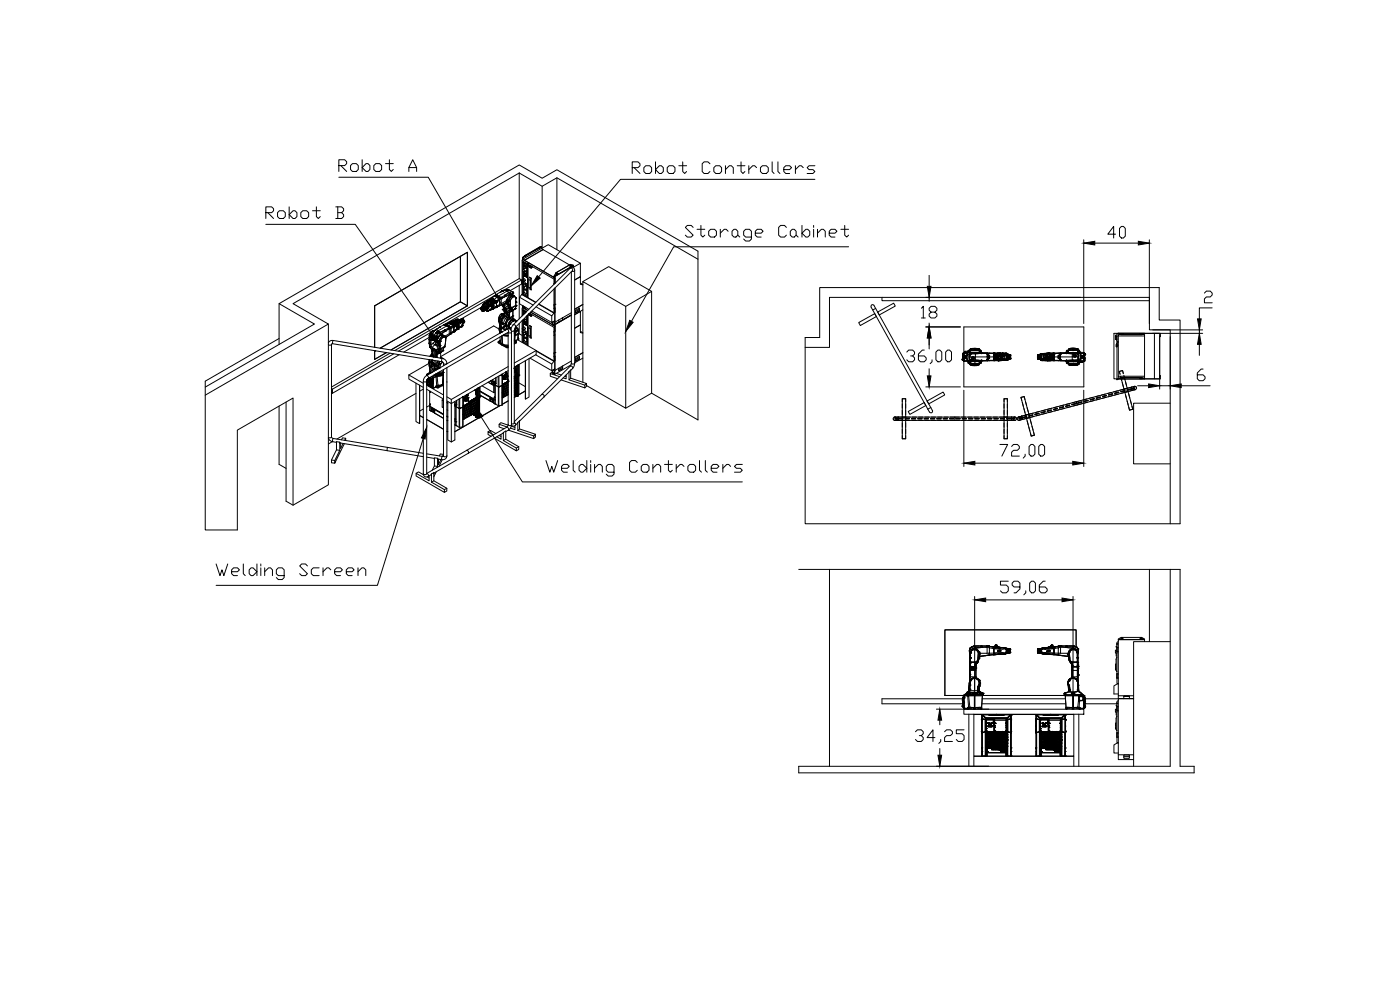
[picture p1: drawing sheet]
<svg xmlns="http://www.w3.org/2000/svg" width="420mm" height="297mm" viewBox="0 0 420 297" stroke-linecap="round" stroke-linejoin="round" font-family="sans-serif">
<defs><g id="words">
<g font-size="7.9">
<text x="270.9" y="110.4">36,00</text>
<text x="273.4" y="224.4">34,25</text>
</g>
<g font-size="7.5">
<text x="298.8" y="138.6">72,00</text>
<text x="299.2" y="179.6">59,06</text>
</g>
<g font-size="7.1">
<text x="331.3" y="72.7">40</text>
<text x="275.2" y="96.7">18</text>
</g>
</g></defs>
<!-- layer: 0 -->
<g fill="none" stroke="#000" stroke-width=".3">
<path d="M155.8 51.9l-67.9 39.2 10.7 6.1-37 21.4M155.8 51.9l6.9 4 4.4-2.6 42.4 24.5M155.8 51.9v31.7M162.7 55.9v18.6M167.1 53.3v21.6M156.7 78.2v5.9M156.8 77.8l1.8 1.1M156.8 77.8v-.5v.5l9.1 5.2M156.8 77.8l-.1 .4 1.7 1 .2-.3M156.9 77.3v.5l.5 .3M156.9 77.8l5.6-3.2 .5 .3-5.6 3.2M156.9 77.2l.9-.6z"/>
<path d="M156.9 77.2l-.1 .2M157.1 78.7v2.1M157.1 79.7l.5 .3zM157.3 79v.6M157.4 78.1l5.6-3.2 7.9 4.6M157.5 79.5l.5 .3-.4 .3 .5 .3M157.5 79.5l-.3 .2M157.5 79.5l-.4 .2M157.8 76.6l4.7-2.6-5.6 3.2M157.9 76.8l-.4 .2M157.9 76.8l-.4 .1M157.9 79.7l-.4 .2"/>
<path d="M157.9 76.7v.1M157.9 76.7h-.1M158.2 79.4v1v-1l-.8-.5 .7 .5M158.4 79.2v10M158.4 79.2v10.1l2.4 1.4M158.7 79.8l.1 .1M158.7 79.8v.2l.1-.1M158.7 80h.1M158.7 79.7l.2 .3M158.7 79.7l.1 .2zM158.8 79.7l.2 .5M158.8 79.7l.1 .3z"/>
<path d="M158.8 79.7h.1M158.8 79.9h.1M158.8 79.9l.2 .3zM158.8 80h.1M158.8 79.9v.1M158.9 80h.1M159 79.8l.1 .2M159 80l.1 .2M159 79.8l.1 .2zM159 79.8h.1M159 80l.1 .2zM159 80h.1"/>
<path d="M159.1 79.9l.1 .2zM159.1 79.9h.1M159.1 79.9l.1 .2M159.2 80l.1 .2M159.2 80l.1 .2zM159.2 80h.1M161.6 74.5l.3-.1-.4 .2M162 74.3l-.1 .1M162.1 74.1l-4.4 2.5M162.5 74.1v.5M162.5 74.6l2-1.2 9.7 5.6M162.5 74h-.4"/>
<path d="M171.2 79.3l-4.4 2.6M171.5 79.8v.1M171.5 79.8l-.3-.2 .3 .2-.4 .2M172.1 79.6v.1M172.1 79.7v.6M83.8 91.1v12.2M98.6 97.2v48.3l-10.7 6.1-2-1.2v-29.8M112.4 91.8l27.9-16.1v16.1M112.4 91.8v12.4M129.2 99.8l-9.7 5.6M129.6 99.4l-.7 1.1M129.7 99.3h.2"/>
<path d="M129.7 99.3h.1M129.8 99.3h.2l-.6 .6-.4 1.1M129.8 99.3h.2M129.8 99.3h.1M129.8 99.3l-.2 .1M129.9 99.3h.1M129.9 99.3h-.1M130 99.3h-.1M130 99.3l.5-.1-.6 .1-.6 .7-.3 1 .4 .2M130 99.3l-.8 1-.2 .7M130 99.3h.1M130.3 99.2l-.5 .1"/>
<path d="M130.3 99.2l-.3 .1M130.5 99.2h-.2M130.9 99.9l.2 .2M130.9 98.9l.3-.2-.8 .6-.6 .9M130.9 99.8a.34 .34 0 0 1 .3-.4 .34 .34 0 0 1 .4 .3 .34 .34 0 0 1-.4 .4h-.1M130.9 99.8h.1M131.2 99.5h.1M131.2 99.5a.36 .36 0 0 1 .5 .3 .36 .36 0 0 1-.6 .3M131.2 99.5l-.3 .4M131.2 99.5l-.3 .3 .2 .3M131.2 99.9h.1M131.3 99.9h-.1"/>
<path d="M131.3 99.8l-.1 .1M131.3 99.9h.1M131.3 99.8v.1M131.3 99.8h.1M131.3 99.7v.1M131.7 98.4l-1.4 .8M132 98.2l-1 .6M132 98.2l1.2-.8 1 .4 .6 .4h-.2M132.1 98.1h.1M132.1 98.1l-.1 .1M132.2 99.7l-.7-.5-.3 .3a.36 .36 0 0 1 .4 .4 .36 .36 0 0 1-.4 .3 .36 .36 0 0 1-.3-.3l-.5 .5-.1 .6M132.2 99.9l.1 .2"/>
<path d="M132.2 99.9h.1M133.1 99.2l-.7 .4M133.2 97.4l.1 .1M133.2 97.4h.1M133.3 97.5h.1M133.3 97.4l-.1 .1M133.4 97.4h.1M133.4 97.5l.8 .3M133.4 97.5h.1M133.4 97.4l1 .5M133.5 99h.1M133.5 99l.1 .4"/>
<path d="M133.5 99l.1 .2M133.5 97.4h.1M133.5 97.4l-.1 .1M133.6 99.2h.1M133.6 99.3v.1M133.6 99l.1 .3M133.6 99.4h.1M133.6 99h.1M133.6 98.9v.1M133.6 99v.3M133.6 99.2l.1 .1M133.6 99.2h-.1"/>
<path d="M133.7 99.2h.1M133.7 99.3l-.1 .1M134 97.6l.5 .2M134 97.6h.1M134 97.4v.1M134 97.5l-.1 .1M134 97.5h.1M134 97.5l.1 .1M134.1 97.5l-.1 .1M134.2 97.5h.1M134.1 97.5h.1M134.1 97.4v.1"/>
<path d="M134.2 97.7v.1M134.3 97.6h-.2l.2-.2 .3 .2 .8-.3 .7 .5-.8 .3M134.3 97.4l-.2 .2M134.3 97.4l-.2 .1M134.4 97.7h.3zM134.4 97.7h.1M134.4 97.9l.5 .3M134.5 97.8h.2M134.5 97.8l-.1 .1M134.6 97.7h.1M134.6 98.3l.1 .1M134.6 98.2h.1"/>
<path d="M134.6 96.9h.1M134.6 98.3h.1M134.6 98.2l.1 .1M134.6 96.9l-.8 .3M134.7 98.3h.1M134.7 96.9v.1M134.7 96.9h.1M134.7 98.3l-.7-.5-2.5 1.4-.6-.3-1.1 1.2M134.7 98.3l-1.2 .7M134.7 97l.7 .3M134.7 97.7v.1M134.7 97.8l-.3 .1"/>
<path d="M134.7 98.4h.1M134.8 98.2l-.1 .1M134.8 98.2h-.1M134.8 98.2h.1M134.8 96.8v.1M134.8 96.8h.1M134.8 98.6h.1M134.9 98.2h.1M134.9 96.8h.1M134.9 96.8l-.2 .1M134.9 98.2l-.2 .2M134.9 98.2l.4-.1v.4l-.5 .1"/>
<path d="M134.9 98.2l.1 .1M134.9 98.3h.1M135 98.3l-1.4 1.1M135 98.3h-.3M135 96.8l.5 .3M135 96.8v.1M135 96.8l.6 .6h.5l.5-.4M135 96.8l-.3 .1 .7 .4M135 96.9l.6 .3M135 96.9h.1M135 96.8h.1M135 96.7l-.1 .1"/>
<path d="M135 98.6h-.1M135 96.8l.7 .4M135 96.8l.8 .5M135 96.7v.1M135.1 96.7h.1M135.1 96.8l.7 .4M135.1 96.7l-.1 .1M135.1 96.7v.1M135.2 96.7h.1M135.3 98.1l.8-.3 .1 .4-.9 .2M135.3 96.6v.2M135.3 96.6v.1"/>
<path d="M135.3 96.6h.1M135.3 98.5h.1M135.3 97.3h.1M135.3 96.6l.2 .1M135.3 98.5v1.3M135.3 99.8v.2M135.3 96.8h.1M135.3 96.7h.1M135.3 96.5l-.2 .2M135.3 96.8h.2M135.3 96.6l.1 .1M135.4 97.3l-.8-.4-1.2 .5"/>
<path d="M135.4 96.4v.1M135.4 96.5h.1M135.4 96.4h.1M135.4 96.4l-.1 .4M135.4 96.4h.2M135.4 97.3h.1M135.4 96.7l-.1 .1M135.4 96.7h.1M135.4 96.7l.1 .1M135.4 96.6h.2M135.4 97.3l.1 .1M135.5 96.8h.1"/>
<path d="M135.5 97.3h-.1M135.5 97h.1M135.5 97.3h.1M135.5 97.1h.1M135.5 97.1l.1 .1M135.6 96.8l.1 .1M135.6 97.2h.1M135.6 97.2l-.1 .1M135.6 96.7h-.1M135.6 96.8h-.1M135.6 96.8h.1zM135.6 96.4l-.2 .1"/>
<path d="M135.6 97.3h.1M135.6 96.8h.1M135.6 96.7v.1M135.6 97.2v.1M135.6 97.4h.1M135.6 97h.1M135.6 96.6l-.1 .1M135.6 96.4h.1M135.6 96.5v.2M135.6 96.5h.1M135.6 96.6h.1M135.6 97.2l.1 .1"/>
<path d="M135.6 96.4l.1 .3M135.6 96.5l.3 .1M135.6 96.4l.4 .2M135.6 96.7h.1M135.6 96.5l.1 .1M135.7 96.4l-.1 .1M135.7 96.6h.1M135.7 96.7h.1M135.7 96.6v.1M135.7 96.7l-.1 .1M135.7 96.9h.1M135.7 96.9h.1z"/>
<path d="M135.7 96.7l.3 .5M135.7 97.4h.1M135.7 97.2v.1M135.7 97.2l.1 .1M135.7 97.3l-.1 .1M135.8 97.3h.1M135.8 97.2l-.1 .1M135.8 97.3l-.2 .1M135.8 96.9l.1 .1M135.8 97.4h.1M135.8 97.2v.1M135.8 96.8h-.1"/>
<path d="M135.8 96.8l.1 .1M135.8 97.3v.1M135.8 97.2h.1M135.8 97.6l-.4-.3 .4 .3M135.9 97.4h.1M135.8 96.7l.1 .3M135.8 97.6h.1M135.9 97.6l.1 .1M135.9 97.2h.1M135.9 97.3v.1M135.9 96.9h.1M135.9 97.2l-.1 .1"/>
<path d="M135.9 96.8h.1M135.9 97.6h.1M135.9 97.3h.1M135.9 97.2v.1M135.9 97h.1M135.9 99.7h.1M135.9 96.3h.1M135.9 96.9l.1 .1M135.9 96.3v.1M135.9 97l.1 .1M135.9 97.4h.2M135.9 96.7v.1"/>
<path d="M135.9 97.2v.2M136 97.4h.1M136 97.3h.1M136 97.7l.2 .1M136 97.6l.2 .2M136 96.8h.1M136 97.1h.1M136 96.7v.1M136 97.6v.1M136 96.6l-.1 .1M136 97.3l-.1 .1M136 97.6h.1"/>
<path d="M136 97.6l.2 .1M136 97.6l2.3-1.1-2.1 1.2M136 97v.1M136 96.7l-.1 .1M136 96.7h.1M136 96.8h.3v-.2l.1 .2-.5 .2 .5-.1M136 96.8h-.1M136 97.3l.1 .1M136 97.3h-.1M136 97.2v.1M136 97.2l.1 .2M136.1 97.4h-.1"/>
<path d="M136.1 96.8h-.1M136.1 97.4h.1M136.1 96.7h.1M136.1 97.1h.1M136.1 96.7v.1M136.1 97.6h.1M136.1 97.2v.1M136.1 97.6l.2 .2M136.1 96.5h.1M136.1 97.8h.1M136.1 99.6h.1M136.2 97.7h.1"/>
<path d="M136.2 96.6l-.1 .1M136.2 99.6l-1 .6M136.2 97.8v.3M136.2 97.8h.1M136.2 99.6h.1M136.2 96.6h.1M136.2 96.6h-.2M136.2 98.2v1.1l-.9 .5M136.2 99.3l-.1 .3-.8 .5M136.2 96.7h-.1M136.2 96.5v.1M136.2 96.7h.1"/>
<path d="M136.2 98.1h.1M136.2 98.1v1.5M136.2 98.1v1.1M136.2 99.2h.1M136.2 96.7l-.1 .1M136.2 99.2v.4l.2-.2M136.2 98.1l1.8-.9a.44 .44 0 0 1 .6-.4 .44 .44 0 0 1 .1 .7l-2.5 1.7M136.2 99.5h.1M136.2 97.6h-.1M136.2 97.1h.1M136.2 96.6l.3 .2M136.2 99.4h.1"/>
<path d="M136.2 99.4v.1M136.2 97.6h.1M136.2 97.7l.2 .1M136.3 97.1h-.1M136.3 97.7l-.1 .1M136.3 96.9h.1M136.3 96.6l-.4 .2M136.3 97.6h.1M136.3 97.6l-.1 .1M136.3 97h.1M136.3 96.6h.1M136.3 96.9v.1"/>
<path d="M136.3 99.4h.1M136.3 97v.1M136.3 97l-.1 .1M136.3 96.6v.1M136.3 96.6l.2 .1M136.4 96.9h.1M136.4 99.3v.1M136.4 96.6h.1M136.4 96.8v.1M136.4 97h.1M136.4 99.3l-.2 .1M136.4 97.8h-.2"/>
<path d="M136.4 99.3h.1M136.4 99.4h.1M136.4 96.6l.1 .1M136.4 97.6v.2M136.4 97.6h.1M136.4 97.7h.1M136.4 96.9v.1M136.4 96.5v.1M136.4 96.7l.1 .1M136.5 96.9h-.1M136.5 97h.1M136.5 97l-.4 .2-.2-.2"/>
<path d="M136.5 97h-.1M136.5 97l-.4 .3M136.5 96.2h.1M136.5 96.6h-.1M136.5 96.9v.1M136.5 96.7h.1M136.5 96.9h.1M136.5 96.6h.1M136.5 96.6v.1M136.5 96.8h.1M136.5 96.7v.1M136.5 96.8l-.2-.1v.3"/>
<path d="M136.5 96.8v.1M136.5 96.8l.1 .2M136.6 96.8h-.1M136.6 96.8l-.1 .1M136.6 97h.1M136.6 97l-.5 .4M136.6 96.3l-.5 .2M136.6 97.1h.1M136.6 96.3l-.1 .3M136.6 97l-.1 .1M136.6 97.1l-.6 .3M136.6 96.7h.1"/>
<path d="M136.6 96.3h.1M136.6 97v.1M136.6 97.1l-.6 .4-.4-.1M136.6 97.1l-.5 .3M136.6 96.7l-.1 .2M136.6 97l.1 .1M136.7 97.1h-.1M136.7 97.1h.1M136.7 96.7h-.1M136.7 96.9h.1M136.7 96.9v.1M136.7 96.9l-.1 .1"/>
<path d="M136.7 96.7l-.1 .3M136.7 96.6l-.1 .3M136.7 96.8v.1M136.7 96.4l-.2 .4M136.7 96.6l.3 .2M136.7 96.4h.1M136.7 96.7v.1M136.7 96.7h.1M136.7 97h.1M136.7 96.6h.1M136.7 97.1l-.9 .5M136.8 96.7h.1"/>
<path d="M136.8 96.7l-.1 .1M136.8 96.7l.2 .1M136.8 96.1l-.2 .2M136.8 96l-.3 .2M136.8 96v.1M136.8 96.4h.1M136.8 96.7l.2 .2M136.8 96.4l-.2 .3M136.8 96.7l.1 .1M136.8 96.4l-.1 .2M136.8 96.4v.1M136.8 96.4l.1 .1"/>
<path d="M136.9 96.5h.1M136.9 96.4h.1M136.9 96.5l.2 .1M136.9 96.5l.1 .1M136.9 96.4l.2-.1-.2 .2M137 96.3h.1M137 96.2l-.1 .1M137 96.9l-.1 .1M137 96.9l-.3-.2-.1 .3M137 96l-.2 .1M137 96.9h.1M137 95.8l-1.3 .6"/>
<path d="M137 98.4h.1M137 96h.1M137 96l-.3 .3M137 96.3l-.1 .1M137 96.8l.1 .1-.1-.1M137 96.5h.1M137 96.5l.1 .1M137 96.3l-.1 .1 .2-.1M137 98.2h.1M137 96.8h.1M137.1 96.5h-.2M137.1 98.2h.1"/>
<path d="M137.1 98.2l-.1 .2zM137.1 96.3h.1M137.1 96.5h.1M137.1 96h.1M137.1 96.3l-.2 .1M137.1 96.4v.1M137.1 96.3v.1M137.1 98v.2zM137.1 98h.1M137.1 95.8h-.1M137.1 95.8l-1.5 .7M137.1 96l-.3 .4"/>
<path d="M137.1 95.8l.2 .1M137.1 96.4h.1M137.1 98.2l-.1 .2M137.1 96.3l.2 .1M137.1 96.6l-.1 .2M137.1 98.1l.1 .1M137.1 98.1h.1M137.2 98.8h.1M137.2 97.1h.1M137.2 98.1l-.1 .1M137.2 97.4h.1M137.2 98.8v.1"/>
<path d="M137.2 97.9l-.1 .3M137.2 98.2v.1M137.2 97.9v.2zM137.2 98.9h.1M137.2 98.9l-.8 .5M137.2 98.3h.1M137.2 95.9h.1M137.2 97.1l.2 .1M137.2 96l-.3 .4M137.2 96h.1M137.2 96h-.1M137.2 97.4l.1 .1"/>
<path d="M137.3 97l-.1 .1M137.3 96.4l-.3 .1M137.3 97.3h.1M137.3 97.1v.1M137.3 95.9h.1M137.3 97.2l-.1 .1M137.3 96.4h.1M137.3 96.4l.4 .3M137.3 95.9l-.9 .4-.2 .3M137.3 97.1h.1M137.3 97h.1M137.3 98.7l-.1 .2"/>
<path d="M137.3 97.3l-.1 .1M137.3 98.7l-.1 .1M137.3 98.7h.1M137.3 96h.1M137.3 98v.2M137.3 97.3v.1M137.3 98h.1M137.3 98.1v.1zM137.3 98.7l.1 .1M137.3 98.2h.1M137.3 97.2l.1 .1M137.3 98.8h.1"/>
<path d="M137.3 96l-.3 .2M137.3 97.2h.1M137.3 97l.1 .2M137.3 98.8l-.1 .1M137.3 98.8h-.1M137.3 95.9l.6 .1M137.3 97v.1M137.4 96l.2 .2M137.4 97h.1M137.4 95.7l.3 .2M137.4 97.3h.1M137.4 95.7l-.3 .1"/>
<path d="M137.4 96h.1M137.4 97.8l-.1 .2M137.4 97.8l-.1 .1M137.4 98h.1M137.4 98.2h.1M137.4 97.8h.1M137.4 97.8v.2M137.4 98.6l-.1 .1M137.4 97.2v.1M137.4 98.6l.1 .1M137.4 97.8l.1 .1M137.5 98.7h.1"/>
<path d="M137.5 98.6l1.2-.9 .2-.7-.1-.5-2.4 1.1v.3l-.2-.1v.3l1.9-1a.41 .41 0 0 1 .6-.3 .41 .41 0 0 1 0 .7l-2.5 1.7M137.5 97.8h-.1M137.5 97.1h.1M137.5 98.6l-.2 .1M137.5 97.8h.1M137.5 97.2h.1M137.5 97.9h.1M137.5 97.9l-.1 .1M137.5 97.7v.2zM137.5 97.9v.2M137.5 97.9l-.1 .3v-.2M137.5 97.9l.1 .1"/>
<path d="M137.6 95.9l-.6 .3M137.6 97.7l-.1 .2M137.6 97.7l.1 .1M137.6 97.7h.1M137.6 97.9h.1M137.6 95.9l.5 .2M137.6 97.7v.1M137.6 98l-.1 .1M137.6 95.9l-.3 .1M137.6 96.2l.4 .2M137.7 96.2l-.4 .2M137.7 97.8h.1"/>
<path d="M137.7 97.8l-.1 .2M137.7 97.8l-.1 .1M137.7 97.8l.1 .1M137.8 97.9l-.2 .1M137.8 95.9h-.5M137.8 95.9h.1M137.8 96.6l.1-.1-.1 .1M137.9 96h.1M137.9 96l.2 .1M138 96h.1M138 96h.4M138.1 96h.1"/>
<path d="M138.1 96h.3M138.1 96h-.2M138.1 96.1l-.5 .1M138.1 96.1h.1M138.1 96.4h.1M138.1 96.1l.1 .1M138.2 96.1l.3 .2M138.2 96.1h-.1M138.2 95.8l.5 .2 .3 .7M138.2 95.8l.3 .1M138.2 90.6v-13.7v13.7l2.1 1.2-23 13.2 23-13.2M138.2 90.6l2.1 1.2"/>
<path d="M138.2 90.6l-24.1 13.9M138.2 95.9h.2M138.2 95.9l-.2 .1M138.2 96.4h.1M138.2 96.2l.2 .1M138.2 96.2h.1M138.3 96.6h.1M138.3 98.1h.1M138.3 96.5h.1M138.4 98.1h.1M138.4 98.1h-.1M138.4 96h.1"/>
<path d="M138.4 96l-.3 .1M138.4 96l.5 .6-.2-.1M138.4 95.9l.5 .4v.6M138.4 96l-.2 .1M138.4 95.9l.5 .7M138.4 96h-.4M138.4 96l.4 .5M138.5 95.7l.6 .2 .2 .6-.1 .3M138.5 95.7h.3M138.5 95.7l-.3 .1M138.5 95.7l.6 .2 .2 .6M138.5 95.9h-.4"/>
<path d="M138.5 98h.1M138.5 95.9l.4 .5v.6M138.5 95.9h.1M138.5 95.9l.3-.2 .3 .3 .2 .4-.2 .5M138.5 95.7h.1M138.6 97.9h.1M138.6 96.4h.1M138.6 95.7l.5 .3 .2 .5-.5-.8M138.6 96.4l-.3 .1M138.6 96.4l.1 .1M138.6 95.8h.1M138.7 96.6h.1"/>
<path d="M138.7 97.7h.1M138.7 96.4v.1M138.7 97.6v.1M138.7 97.5h.1M138.7 96.6v.1M138.7 96.5h.1M138.7 95.8h.1M138.7 96.4h-.6l-2.2 1.2 2.3-1.2M138.7 96.4l-.5 .1M138.7 96.7h.1M138.7 96.5v.1M138.7 97.6h.1"/>
<path d="M138.7 96.4h-.5M138.7 97.5v.1M138.7 95.7h.1M138.7 95.7l-.1 .1M138.7 96.5l-.5-.1-2.2 1.2M138.8 96.6h.1M138.8 95.8h.1M138.8 95.8h-.1M138.8 96.5h.1M138.8 97.5h.1M138.8 95.7h.1M138.9 95.7l.4 .8"/>
<path d="M138.9 95.7h.1M138.9 96.7h.1M138.9 96.9h.1M138.9 97h.1M138.9 96.9v.1M139 96.7v.2M139.1 96.9l-.2 .1M139.3 96.5h.1M139.3 96.5l-.2 .3M139.3 96.5l-.1 .3M144.3 92.5v.1M144.4 92.7h.1"/>
<path d="M144.4 92.2h.1M144.4 92.2l.6 .3 .3 .6M144.5 92.2l.3 .1M144.5 92.8h.1M144.5 92.7v.1M144.5 92.5h.1M144.5 92.5l.5 .3-.1 .4M144.5 92.5v.1M144.5 92.9l.1 .1M144.6 93.1l.1 .2M144.6 92.6l-.1 .1M144.6 92.6h-.1"/>
<path d="M144.6 93h-.1M144.6 92.2l.5 .3 .2 .6M144.6 92.4l.2 .1M144.7 92.2h.1M144.7 92.5l.3 .4-.1 .3h-.2l.3-.2zM144.7 92.5l-.3 .2 .3 .5M144.7 92.5h.1M144.7 92.7h.1M144.7 92.6v.1M144.7 92h.1M144.7 93.4h.1M144.7 92.3h-.3l-.1 .2 .4 .9"/>
<path d="M144.7 92.3h.1M144.7 92.3l-.4 .2 .4 .9M144.7 92.5l-.3 .2M144.7 91.9h.1M144.7 92.5l.3 .5M144.7 92.3l-.3 .2 .3 .8M144.7 93.3h.1M144.7 92.3l-.3 .1v.5M144.7 92.5l.3 .6M144.7 93.3v.1M144.8 92.1h.3M144.8 92.1l-.3 .1"/>
<path d="M144.8 92l.4 .2 .4 .7M144.8 92l.6 .3 .2 .5-.1 .4 .1-.1M144.8 92.5l.2 .6M144.8 93l-.2-.3 .1 .3M144.8 91.6h.1M144.8 93h-.1M144.8 92.5h.1M144.8 93h.2M144.8 92.3l.4 .7a.3 .3 0 0 1 0 .4 .3 .3 0 0 1-.4 0h.3l.1-.2zM144.8 92.3l-.3-.1-.2 .3M144.8 92.3l.4 .8-.2 .3-.3-.1M144.8 92.3l.5 .6-.2 .5"/>
<path d="M144.8 92.3l.3-.2 .5 .7-.1 .4-.4 .2M144.8 93.3h.1M144.9 92.2h.1M144.9 93.1h.1M144.8 91.6l-.1 .5M144.8 92.3h.1M144.9 92.6l.1 .2M144.9 92.7v.1M144.9 93.2h.1M144.9 93.1v.1M144.9 91.6h.1M144.9 92h-.1"/>
<path d="M145 92.2h.1M144.9 92.9h.1M144.9 91.6l-.2 .5-6.8 3.9M144.9 92.1h.1M144.9 92.8h.1M144.9 92.2h-.1M145 93h.1M144.9 92.9v.1M144.9 91.4v.1M144.9 91.3h.1M144.9 91.3v.1M144.9 91.4h.1"/>
<path d="M144.9 92h.3M144.9 91.3l.1 .1M144.9 91.4l-.1 .2M144.9 93h.1M145 92h-.1M145 92h.2M145 92.2h-.1M145 91.4h.1M145 91.4l-.1 .2M145 92l.5-.1-.3 .1M145.1 92.1h.1M145.1 92.1l.5 .8"/>
<path d="M145.1 93.3h-.3M145.1 93.4h.1M145.2 93l-.1 .3h-.3M145.2 93.1v.2M145.2 92h.1M145.2 92l.6 1.2M145.2 91l-.3 .3M145.2 91h.1M145.2 92l.4 .5v.6M145.2 92l-.1 .1M145.2 92l.3-.1 .2 .4M145.2 93.1h.1"/>
<path d="M145.3 92l.3 .4M145.3 93.1l-.2 .3M145.3 91l-.3 .4M145.3 91h.1M145.3 93.1l-.1 .2M145.3 91h-.1M145.3 92.1h.1M145.3 92.1l.3 .3M145.4 91l-.6 1.1M145.4 91l.1 .1M145.5 91.9h.1M145.5 91.9l-.3 .1"/>
<path d="M145.5 91.1l-.6 .9M145.5 91.9l.3 .3M145.5 91.2l-.6 .8M145.5 91.2h.1M145.6 92.9h.1M145.6 92.4v.1M145.6 92.9l-.1 .3M145.6 92.4h.1M145.6 92.5l.1 .2M145.6 93v.1M145.7 92.7h.1M145.7 92.9l.2 .3"/>
<path d="M145.7 91h.3M145.7 91l-.2 .1M145.7 92.3l-.1 .1M145.7 93h.1M145.7 93l-.1 .1M145.7 92.4h-.1M145.7 92.3h.1M145.7 92.3v.1M145.8 92.2l-.1 .1M145.8 92.2h.1M145.8 90.8l.2 .2-.3-.1M145.8 93.2h.1"/>
<path d="M145.9 92.8h.1M145.9 92.9h.1M145.9 93h.1M145.9 92.6v.1M145.9 91l.4 .2M145.9 93.1h.1M145.9 91h.1M145.9 93.2l.2 .1M145.9 91l-.4 .1M145.9 92.5h.1M146 93.2h.1M146 91l-.5 .2"/>
<path d="M146 91h.1M146 92.3h.1M146 91h.2M146 91h-.1M146 93.3h.1M146 92.2h.1M146 91.8l-.2 .4M146.1 93.3l.1 .1M146.1 93.3h.1M146.1 92.1l1.8-1.1-.7 .5a1.1 1.1 0 0 0-1 .6 1.1 1.1 0 0 0 .2 1.2h.1M146.1 92.1a.61 .61 0 0 0-.3 .8 .61 .61 0 0 0 .8 .4M146.1 92.1h.1"/>
<path d="M146.1 91h.1M146.1 91l.4 .2M146.1 90.6l-.1 .3 .2 .1 .3-.5-.3 .5M146.2 90.4h.1M146.2 90.4l-.9 .6M146.2 91h.1M146.2 92.4h.1M146.2 91.6h.1M146.2 91.6l-.7-.4-.6 .7h.6M146.2 92.4l.1 .8h.2M146.2 92.5h.1M146.2 93.3h.1"/>
<path d="M146.2 92.4l.1 .8M146.2 92.4l-.1 .5 .2 .3M146.2 90.3h.1M146.2 90.2l.1 .1M146.3 92.4h.1M146.3 91.5l.2 .2M146.3 91.5v.1M146.3 91.5l-.1 .1M146.3 92.4h-.1M146.3 93.2h.1M146.3 92.5h.1M146.3 91.2l.3 .2"/>
<path d="M146.3 93.2l.2 .1M146.3 90.4l-1 .6M146.3 90.4h.1M146.3 90.3h.1M146.3 90.3v.1M146.3 91.2l-.8 .7M146.3 90.2v.1M146.3 91.6l-.4 .4-.2 .7M146.3 92.4v.1M146.3 91.6h.1M146.3 92.3h.1M146.3 91.6l-.4 .4-.3 .6"/>
<path d="M146.3 92.3l.1 .1M146.3 91.3h.1M146.4 90.4h-.1M146.4 92.5h.1M146.4 91.5h.1M146.4 90.4h.1M146.4 92.4l-.1 .1M146.4 93.3h.1M146.4 91.5l-.1 .1M146.4 92.4h.1M146.4 91.2h.1M146.4 93.2h.1"/>
<path d="M146.4 90.2l-.2 .1M146.4 90.2h.1M146.4 93.2h-.1M146.4 90.2h-.1M146.4 93.1h.1M146.4 93.1v.1M146.4 93.2v.1M146.5 90.3l-.3 .1M146.5 90.3h.1M146.5 93.2h.1M146.5 90.3h-.2M146.5 91.3h.1"/>
<path d="M146.5 93.1h-.1M146.5 93.1h.1M146.5 93.1v.1M146.5 91.4h.3l-.2 .1M146.5 91.2h.1M146.5 91.3h.2M146.5 91.4h.1M146.5 91.7a1.07 1.07 0 0 0-.5 1.6M146.5 92l2.4-1.6 .1 .4-2.7 1.6zM146.5 91.7h.1M146.5 91.4h.2zM146.5 91.2l.1 .1"/>
<path d="M146.5 91.4l-.1 .1M146.5 90.4l-.8 .6M146.5 91.4l.1 .1M146.5 90.4l-.3 .6M146.6 91.3l.1 .1M146.6 91.3h.1M146.6 91.3h-.2l.1 .1M146.6 91.2v.1M146.6 91.2l.1 .1M146.6 91.4h.1M146.6 91.2l-.1 .1M146.6 92.2l2.4-1.4v1.1l-2 1a.38 .38 0 0 1-.5 .2 .38 .38 0 0 1-.1-.6z"/>
<path d="M146.6 91.5h.1M146.7 91.4h.1M146.7 91.3h.1M146.7 91.3h-.1M146.7 91.3l-.1 .1M146.8 91.3v.1M146.8 91.4h.1M146.8 91.4h-.3M146.9 91.4l-.3 .1M146.9 91.4h.1M146.9 90.2l-.5 1M146.9 90.2h.1"/>
<path d="M146.9 90.2l.4 .3M147 93h.1M147 90.2v.1M147 90.2h.1M147 90.2h-.1M147 90.2l-.5 .2M147 91.8l.2-.1v.2zM147 91.8h.1M147 90.1l1 .6M147 90.3h.2M147 90.2l.1 .1M147 90.1v.1"/>
<path d="M147 90.1l.1 .1M147 91.8v.1M147 90.1h.1M147 92.9h.1M147 92.9v.1M147 91.9h.1M147 92.9v.1zM147 90.1h.2M147.1 91.8l-.1 .1M147.1 91.8v.1M147.1 90.2l.1 .1M147.1 90.3h.1"/>
<path d="M147.1 91.9h.1M147.1 92.9h.1M147.1 92.8h.1M147.1 92.8v.1M147.1 90.6h.1M147.1 90.7h.1M147.1 90.2h.1M147.1 91.8h.1M147.1 90.7l.1 .1M147.1 92.8l-.1 .1M147.1 91.7h.1M147.1 90.7l.3 .2"/>
<path d="M147.1 90.1h.1M147.1 91.7l.1 .1M147.1 91.7l-.1 .1M147.2 90.3h.1M147.2 90.5h.1M147.2 91.2h.1M147.2 92.8h.1M147.2 90.1l.4 .1M147.2 92.9h-.1M147.2 90l.3 .2 .3-.2M147.2 90h.1M147.2 91.8l-.1 .1"/>
<path d="M147.2 91.8h.1M147.2 91.2l-.3 .2M147.2 90.7h.1M147.2 89.9v.2M147.2 90.2v.1M147.2 89.9l-1.8 1.1M147.2 90.2h.1M147.2 90h-.1M147.2 91.7l-.1 .1M147.2 91.7h.1M147.2 90.5v.2zM147.2 90.7v.1"/>
<path d="M147.2 89.9v.1M147.2 90.5l.2 .2-.1-.2M147.2 90.8h.1M147.2 89.7l-.9 .7M147.2 90.2l.8 .5M147.2 90.3l.8 .5M147.2 90.5v.2M147.2 89.7h.1M147.2 90.8l.2 .1M147.2 89.7l-.9 .5M147.2 90.3l.1 .1M147.2 90.3l.8 .4"/>
<path d="M147.3 90.2l.7 .5M147.3 90.5h.1M147.3 89.9h.1M147.3 89.9h-.1M147.3 89.7v.3M147.3 90.2l.7 .4M147.3 90.5l.7 .3 .6-.3M147.3 90.5l-.1 .2M147.3 90h-.1M147.3 90.5h-.1M147.3 89.9v.1M147.3 90l.1 .1"/>
<path d="M147.3 90.9h.1M147.3 89.8l.4-.1zM147.3 89.8l.1 .2 .3-.1M147.3 90.9l-.2 .3M147.3 90h.1M147.3 90.7l-.1-.2-.1 .2 .3 .2M147.3 89.6v.2M147.4 90.9h.1M147.4 90.5v.2M147.4 90.1v.1M147.4 90l.1 .1M147.4 89.5h.1"/>
<path d="M147.4 90.7l.1 .2-.2 .3-1 .4M147.4 89.5v.1M147.4 90.9l-.2 .3M147.4 90.7h-.1M147.4 89.7h.2M147.4 89.6h.1M147.4 90.8h.1M147.5 90h.1M147.4 89.6h.2M147.4 89.9h.1M147.4 89.9l.1 .1M147.4 89.7h.1"/>
<path d="M147.4 89.5l.2 .1M147.4 89.5l.1 .1M147.4 90.1l.1 .1M147.5 90.9l-.3 .3M147.5 90.9h-.1M147.5 90.2h.1M147.5 90.9h.1M147.5 89.5h.1M147.5 92.2v.2zM147.5 92.1v.1M147.5 89.6v.1M147.5 89.6h.1"/>
<path d="M147.5 92.2v.2M147.5 89.6h-.1M147.6 89.6h-.1M147.6 90.3h.1M147.6 90.4h.1M147.6 89.6l-.3 .2M147.6 89.7h.1M147.6 92h.1M147.6 89.5v.2M147.6 89.5l.1 .1M147.6 89.5h.1M147.6 89.6l-.2 .1"/>
<path d="M147.6 89.6h.1M147.6 92.8h.1M147.6 89.5v.1M147.6 89.6v.1M147.6 91.3h.1M147.6 92l-.1 .2zM147.6 92.1h.1M147.6 92.1v.1M147.6 91.3v.1M147.6 91.9l-.1 .2M147.6 91.9v.1M147.6 92v.1"/>
<path d="M147.6 90.2l.2 .1M147.6 90.2h.2zM147.6 90.1h-.1M147.6 90.1h.1M147.6 91.4h.1M147.6 90.2h.1M147.6 92.7v.1M147.6 90v.1M147.6 91.2h.1M147.7 89.6h.1M147.7 92.8l-1.4 .4M147.7 91.2l-.1 .1"/>
<path d="M147.7 91.2h.1M147.7 91.3v.1M147.7 90.3h.1M147.7 92.2h.1M147.7 92.7v.1M147.7 89.6h-.1M147.7 92.2v.1M147.7 92.8h.1M147.7 91.2v.1M147.7 91.9l-.1 .3M147.7 92.8l-.9 .4M147.7 90h.1"/>
<path d="M147.7 89.5v.1M147.7 89.6l.1 .1M147.7 89.6l.5 .3M147.7 90h-.1M147.7 90l-.1 .1M147.7 89.8h.1M147.7 89.9h.1M147.7 89.7h.1M147.7 89.9v.1M147.7 89.8l.1 .1M147.7 91.3h.1M147.7 92.6h.1"/>
<path d="M147.7 89.7v.3M147.7 92.6l.2 .1M147.8 92.6l-.2 .1M147.8 89.7l.4 .2M147.8 92.7l-.2 .1M147.8 90.1l.1 .2M147.8 89.7l.2 .1M147.8 90.1h.1zM147.8 92.7h.1M147.8 91.3l-.1 .1M147.8 90.1h-.1M147.8 89.8v.1"/>
<path d="M147.8 91.2h.1M147.8 89.8h.1M147.8 91.8v.2M147.8 92l.1 .1M147.8 90.2h.1M147.8 91.3h.1M147.8 89.9h.1M147.8 89.9l.2 .1M147.8 90.1h.1M147.8 91.8h.1M147.8 90h.1M147.8 89.9h.2"/>
<path d="M147.8 89.9l.1 .4M147.9 90h.1M147.9 91.8l-.1 .4v-.2M147.9 92h.1M147.9 89.9h.1M147.9 89.8l.1 .1M147.9 92.1l-.1 .1M147.9 92.1h.1M147.9 89.8l-.1 .1M147.9 92.7h-.2M147.9 91l-1.7 1.4M147.9 91h.1"/>
<path d="M147.9 91.8h.1M147.9 91.8l.1 .1M147.9 92v.1M147.9 90.3h.1M147.9 89.8h.1M147.9 90.1l.1 .1M147.9 92.7h.1M147.9 91.8v.1M147.9 90.2l.1 .1M147.9 91.8h-.1M147.9 90.3v.1M147.9 90.4l.1 .1"/>
<path d="M147.9 90.3l.1 .1M148 90.8h.1M148 90.4h.1M148 91.9h.1M148 90.7h.1M148 91.9l-.1 .1M148 90.3h.1M148 90.4v.1M148 90.3h-.1M148 90.3v.1M148 90.5h.1M148 89.8v.1"/>
<path d="M148 90.6h.1M148 91.9v.1M148 89.9h.1M148 90.6v.1M148 90.5h.2M148 90.1h.1M148 91.9l-.1 .2M148 90.1h-.1M148 89.8l.1 .2M148.1 90.1h.1M148 90.1v.1M148 89.8l-.1 .1"/>
<path d="M148 89.8h.1M148 89.8l.1 .1M148 90.4h.2M148 90.1h.3M148 90.2h.3M148 90.2h.1M148 90.2l.3 .1M148 89.9v.4M148.1 89.9h-.1M148.1 89.9l-.1 .1M148.1 91.7l-.1 .2M148.1 90.9l-.2 .1"/>
<path d="M148.1 90.6v.1M148.1 91.8l-.1 .1M148.1 92.6h.1M148.1 90.9l-1.6 .8M148.1 89.9l.8 .4M148.1 91.6v.1M148.1 91.8l-.1 .3M148.1 89.9h.1M148.1 91.8h.1M148.1 89.9v.1M148.1 91.7l.1 .1M148.1 90.8h.1"/>
<path d="M148.2 89.9h-.1M148.2 91.8h.1M148.2 90.4v.1M148.2 91.7h.1M148.2 89.9h.1M148.2 91.7h-.1M148.2 91.8h-.1M148.2 91.7v.1M148.2 89.9l.7 .4M148.2 90.5h.1M148.2 90.1l-.2 .1M148.2 90.1h.1"/>
<path d="M148.2 91.8l-.1 .2v-.2M148.3 89.9l.8-.7 .4 .2 .2-.3 .5 .3-1.2 .9zM148.3 90.1l-.3 .1M148.3 90.4l-.1 .1M148.3 90.2h-.3M148.3 90.2v.1M148.3 90.2l.2 .1M148.3 90.3h.1M148.3 90.1v.1M148.3 90.3l-.1 .1M148.3 90.3v.1M148.3 90.4h.1"/>
<path d="M148.4 88.8h.1M148.4 88.8l-.9 .7M148.4 90.3h.1M148.5 90.3h.1M148.5 90.4l-.4 .3M148.5 90.4l-.4 .2M148.6 90.4h.1M148.6 90.4l-.5 .3M148.6 90.3v.1M148.6 90.4l-.6 .3M148.6 90.5h.1M148.6 90.4l-.5 .4"/>
<path d="M148.6 90.4v.1M148.7 88.6l-15.3 8.7M148.7 88.5h.1M148.7 90.5h.1M148.7 92.3h.1M148.7 92.3l.3-.4-2.5 1.3M148.7 92.3l-1 .4M148.7 90.5l.1 .1M148.7 90.5l-.6 .4M148.7 88.5l1.5 .9M148.7 90.6h.1M148.8 92.2h.1"/>
<path d="M148.8 92.2v.1M148.8 90.6h.1M148.8 89l.7 .4M148.8 92.2l-.1 .1M148.8 89l.3 .2M148.8 88.6h.1M148.8 88.5h.1M148.9 88.4h.1M148.8 90.4l-.1 .1M148.8 90.5v.1M148.8 88.4h.1M148.8 90.4v.1"/>
<path d="M148.8 92.1l.1 .1M148.8 88.4l-.1 .1M148.9 90.4h.1M148.9 92.2h.1M148.9 90.4l-2.4 1.6-.4 .7 .2 .5M148.9 90.4l-.2 .1M148.9 90.5h.1M148.9 89h.1M148.9 92.1l-.1 .1M148.9 90.4l-1 .6M148.9 90.4v.1M148.9 92.1h.1"/>
<path d="M148.9 92.1v.1M148.9 89h-.1M148.9 90.5l-.1 .1M148.9 88.4l.1 .1M148.9 92.2h-.1M148.9 90.4l.1 .3M148.9 88.5h.1M148.9 88.5l-.1 .1M148.9 88.4v.1M149 88.5l.6 .3 2.5-1.4 .6 .4-1.2 .8M149 89l.3 .1M149 89l.3 .3"/>
<path d="M149 89h.5M149 88.5l-.2 .1M149 88.4h.1M149 88.4v.1M149 90.3v.1M149 90.7v1.2M149 91.9l-.1 .3M149 90.4l.9-.7v.3l-.9 .7zM149 88.9h.1M149 90.8h.1M149 91.9h.1M149 90.7l-.1 1.5"/>
<path d="M149.1 89.1v.1M149.2 88.8h.1M149.2 88.8l-.5-.3-1.2 1M149.2 88.8l-.2 .2M149.2 88.8l-.3 .1M149.2 88.8l.2 .1M149.2 92v.1M149.3 89.2v.1M149.4 89.2h.2M149.4 89.3h.1M149.4 89.1h.1M149.4 88.9h.1"/>
<path d="M149.4 88.9l.1 .1M149.5 88.9l.7 .3-.1 .1M149.6 89.2l-.2 .1M149.6 89.1h-.3l.1 .2M149.6 89.2h.1M149.6 89v.2M149.6 89.1v.1M149.6 89.1h.1M149.6 89.1l-.2-.1 .2 .1M149.7 89.1h.1M149.8 96.5h.1M149.8 96.5l.2 1.1-.2 1.1"/>
<path d="M149.8 98.7v.2M149.8 98.7h.1M149.8 98.7l-1.6-.9-16 9.2M149.8 96.3l.1 .2M149.8 98.9l.1 .4M149.8 98.9l.1 .5M149.8 91.8h.1M149.9 89.7v.2M149.9 96.5h.1M149.9 95.5l.1 .1M149.9 95.5h.1M149.9 96.5l.2 1.4"/>
<path d="M149.9 96.7v.3M149.9 89.6v.1M149.9 99.1h.1M149.9 95.4l.1 .2M149.9 96.8h.1M149.9 95.4h.1M149.9 99.3h.1M149.9 99.4h.1M149.9 99.3l.3 .6-.3-.5M149.9 99.4v.2M149.9 99.6v.4M149.9 99.4l.2 .5"/>
<path d="M149.9 96.9l.1 .2M149.9 96.5l.3 1.4 .3 .3M149.9 99.3l.1 .2zM149.9 99.3v-.2l.1 .4-.1-.2M149.9 96.9h.1M149.9 89.9v.1M149.9 96.5l.4 .2M149.9 99.3v.1M149.9 99.6l.2 .4M150 97h.1M150 95.6h.1M150 95.6l-.2 .7"/>
<path d="M150 96.9h-.1M150 97.1h.1M150 99.5h.1M150 97v.1M150 87.7h.1M150 98.2h.1M150 95.4h.1M150 95.4l.1 .1M150 97.4h.1M150.1 98v.1M150.1 98h.1M150.1 95.5l-.1 .1"/>
<path d="M150.1 95.5h.1M150.1 98v.2M150.1 97.7h.1M150.1 98.2h.1M150.1 97.9v.3M150.1 98.3h.1M150.1 89.3h.1M150.1 97.9h.1M150.1 98.3l.1 .6M150.1 98.3l-.3 .6 .5 .9M150.1 98.1h.1M150.1 98.2v.1"/>
<path d="M150.1 98.1v.1M150.1 87.7h.1M150.2 87.7h-.2M150.2 87.7h.1M150.2 87.7h-.1M150.2 97.9v.8l.2 .1 .1-.3M150.2 98.5h.1M150.2 89.4l1.2-.3-1.5 .9v1.4l-.9 .4M150.2 98.7v.2M150.2 98.7h.1M150.2 89.3l.1 .1M150.2 89.2l-.1 .1"/>
<path d="M150.2 89.2h.1M150.2 89.3h-.1M150.2 89.2l.2 .2M150.2 89.3h.1M150.3 96.5v.3M150.3 89.3v.1M150.3 96.8l.2 1.6M150.3 96.8l.6 .5M150.3 99.8h.1M150.3 96.5l.1 .5 .4 .3M150.3 89.3l.1 .1M150.3 96.5h.1"/>
<path d="M150.3 89.3h.1M150.3 89.2l.1 .1M150.3 89.2v.1M150.4 89.2h.1M150.4 98.8l-.2 .1M150.4 98.8l1.3-1-1.5 1.1M150.4 89.3h.1M150.4 89.4h.1M150.4 94.2a2.09 2.09 0 0 0-.6 2.3M150.4 94.2h.1M150.4 89.6v1.5l-.5 .3v.4l-.9 .4 .8-.4M150.4 89.4h-.2"/>
<path d="M150.4 89.6h.1M150.4 99.7h.1M150.4 99.7v.1M150.5 94.2l.4 .2-.9 1h-.2l.1 .2v1.2l.2 1.5M150.5 94.2l-.6 .7-.1 1.6M150.5 94.2h.8M150.5 94.2l.2 .1M150.5 94.2h.1M150.5 94.2l.1 .1M150.5 99.4l-.1 .3M150.5 99.4l-.2 .4M150.5 98.4l.1 .1"/>
<path d="M150.6 98.5h.1M150.6 87.3h.2M150.6 94.3h.4M150.6 87.3l-.3 .3M150.6 94.3h.1M150.7 87.3h.1M150.7 91.4l.5 1M150.7 96.7l.5 .3M150.7 94.3h.3M150.7 91.6h.1M150.7 94.3l.2 .1M150.8 94.3h.1"/>
<path d="M150.8 91.6h.1M150.8 87.3h.1M150.8 87.3l-.2 .1 .2-.1M150.8 87.2h.1M150.9 94.4h.1M150.9 87.2l-.1 .1M150.9 87.2v.1M150.9 94.4l-.8 1.1M150.9 87.2h.1M150.9 87.2l-.2 .1 .1-.1M151 94.4h-.1M151 94.4h.1"/>
<path d="M151 91.3v.1M151 87.2l-.2 .1M151 94.1l-.6 .1M151 91.4l.3 .6M151 94.1l-.5 .1M151 94.1l.4 .1M151 94.3h.1M151 94.3l-.1 .1M151.1 91.2l-.1 .2M151.2 97l.3 .7M151.2 92.4h.1M151.2 92.4l-.5-1 .6 1"/>
<path d="M151.2 92.4l.1 .1M151.3 94.6v.1M151.3 94.6h.1M151.3 92.4v.2M151.3 92.4v.1M151.3 87.1l-.4 .1M151.3 92l.1-.4-.1 .4M151.3 87.1l-.6 .1M151.3 92.5l.1 .4M151.3 94.2h.1M151.3 92l.7 .5M151.3 92.1v.3l.7 .4v.7l.5 .2"/>
<path d="M151.3 92.4l.2 .8 .5 .3M151.3 92.5h.1M151.3 95.3l.4 .3 .3-.5 .5 .2-.2 .5M151.3 94.9l-.8 1.3v.8l.4 .3M151.3 94.2l-.3 .1M151.3 92.6h.1M151.3 94.7l.1-.2 .1 .2M151.3 94.7h.1M151.3 94.7l-.7 .8-.3 1M151.3 94.7l-.9 1.4v.7l.3 .4M151.4 94.6l-.1 .1a1.86 1.86 0 0 0-.4 2.6M151.4 94.6l-.9 1.1-.2 .8"/>
<path d="M151.4 94.3l-.7 .3-.6 .8-.2 .9 .4 .2M151.4 92.9l.1 .3M151.4 92.9h.1M151.4 92.9v.2M151.4 92.9l-.1 1.7M151.4 94.2h-.1M151.4 94.6h-.1M151.4 99l-.8-.5-.4 .4 .6 .6-.3-.1M151.4 99l.2 .1M151.4 87l1.1-.1 .7 .3M151.4 98l-.2 .4 .3 .5M151.5 97.9l-.3 .5"/>
<path d="M151.5 97.9l-.3 .6 .5 .5M151.5 94.7v.1a2.86 2.86 0 0 0-.7 2.4l.7 .5M151.5 98.9l-.1 .1M151.5 97.9h.1M151.5 94.8l.5 .3M151.5 98.9h.1M151.5 88.6v.4M151.5 98.9l.2 .1M151.5 98h.1M151.5 88.6h.1M151.5 97.7l-1 .7M151.5 97.7l.4 .2"/>
<path d="M151.5 88.9h.1M151.5 89v-.4l-1.3 .9M151.5 89h.1M151.5 97.9v.1M151.5 97.9l-.1 .1M151.6 91.2h.1M151.6 88.8h.1M151.6 88.9h-.1M151.6 88.9h.1M151.6 88.5l-.1 .1M151.6 88.5l.1 .4M151.6 97.9h-.1"/>
<path d="M151.6 97.9l-.2 .1M151.6 97.9l-.1 .1M151.6 88.5v.3M151.7 88.9h.1M151.7 97.8l-1.1 .7M151.7 97.3l.2 .6M151.7 88.9l-.2 .1M151.7 95.6l.6 .2-.6 1.5-.5-.5zM151.7 97h.1M151.7 90.9l.1 .2M151.7 97.8l-.1 .1M151.7 98.9h.1"/>
<path d="M151.8 98.8l-.1 .2M151.8 98.9h.1M151.8 98.8l-.1 .1M151.8 98.8v.1M151.8 98.9h-.1M151.8 90.8l-1.9 1M151.8 91.1l.5-.1zM151.8 91.1l-.2 .1a.3 .3 0 0 1-.2 .4 .3 .3 0 0 1-.4-.1M151.8 91.1h.1M151.8 91.1l.5 .2 .2 .8 .5 .3M151.8 97.4h.1M151.9 91l-.2 .1"/>
<path d="M151.9 97.4h.1M151.9 90.3l-.1 .5-1.9 1M151.9 98.8v.1M151.9 98.8l-.1 .1M151.9 97.4h-.1M151.9 96.8v.1M151.9 96.8h.1M151.9 96.8l-.1 .6M151.9 96.9l-.1 .5M151.9 97.9h.1M151.9 97.7l.3 1M151.9 97.5h.1"/>
<path d="M151.9 97.3l-.1 .1M151.9 97.7l.5 .3M152 97.5v.1M152 93.5v1.5l.5 .3M152 93.5l-.5-.3v1.5l.5 .3M152 86.9l.4 .3zM152 93.5l.5 .2M152 95v.1M152 90.7l-.2 .1M152 96.2h.1M152 86.9h.5M152 90.7h.1"/>
<path d="M152 96.9v.1M152.1 98.8a.91 .91 0 0 1 1-.1 .91 .91 0 0 1 .4 .9M152.1 98.8l.5 .3v.6M152.1 98.8l-24.1 13.9M152.1 90.7h-.1M152.1 90.7h.1M152.1 90.7l.2 .1M152.1 98.4l-.6 .5M152.1 90.7h.2M152.1 90.3l.2 .4M152.1 90l.1 .1M152.2 90h.1"/>
<path d="M152.2 90.5l-.3-.2-1.5 .8M152.2 90.7h.1M152.2 90h-.1M152.2 89.8h.1M152.2 89.8l-.1 .2M152.2 90.4l.1 .9 .4 .3v-.3M152.2 90.3v.3M152.2 90.7h-.2M152.2 90.3v-.1v.2l.4 .2M152.2 95.8h.1M152.3 89.7l-.2 .1M152.3 87l.2 .1z"/>
<path d="M152.3 89.7h.1M152.3 95.8h.1M152.3 87.1h.1M152.3 91.4l-.6-.3-.3 .5 1.3 .7M152.3 87h.1M152.3 95.7v.1M152.4 87.1h.1M152.4 95.7h.1M152.4 87v.1M152.5 95.3h.1M152.5 86.9l.1 .1M152.5 86.9h-.5l.4 .3"/>
<path d="M152.5 93.7v1.6l.4 .1v-1.6M152.5 95.3a2.72 2.72 0 0 0-.7 2.5l.1 .1M152.5 87h.1M152.5 98.6a2.54 2.54 0 0 1 .7-2.5l.5-.2a2.29 2.29 0 0 0-1 2.7M152.5 87l.2 .2h-.3M152.6 87l.1 .1M152.6 87h.1M152.6 99.7l-24.1 13.8M152.6 87.9l-.6 .4M152.6 90.4l.1 1.2M152.6 90.4l.2 1.6 .7 1.2M152.6 99.6v.1"/>
<path d="M152.6 90.6l.1 .7M152.6 90.4h.1M152.7 90.6h.1M152.7 90.4l-.1 .2M152.7 91.6l.3 .8M152.7 90.3h.1M152.7 91.3h.1M152.7 90.2l.3 .1-.3 .1zM152.7 90.2h.1M152.7 95.6h.1M152.7 90.3l.1 .1M152.7 90.2v.1"/>
<path d="M152.7 92.3l-.1 .4M152.7 90.3v.1M152.7 87.2h.1M152.7 91.6h.1M152.7 90.2h.2M152.7 91.5l.3 .1zM152.7 91.5h.1M152.7 91.5v.1M152.7 87.1l.1 .1M152.7 92.2v.1M152.7 91.7h.1M152.7 87.8l.9-.2 .3 .4"/>
<path d="M152.7 87.1h.1M152.7 87.2h-.3M152.7 91.7a2.42 2.42 0 0 1 .9-2.9l.3 .4-.6 .6-.2 .6 .1 1.6 .5 .7-.2 .4M152.7 91.5h.2M152.7 91.7l.3 .7M152.7 87.1v.1M152.7 92.3h.1M152.8 98.3h.1M152.8 98.3v.1M152.8 90.2l-.1 .1M152.8 90.2h.1M152.8 91.6h.1"/>
<path d="M152.8 98.4h.1M152.8 97.2h.1M152.8 98.4l.1 .1M152.8 92.3l.2 .9 .2-.6M152.8 92.3v.2l-.1-.2M152.8 97.2l.2 .1M152.8 91.5h.1M152.8 90.2l.1 .1M152.8 97.2v.1M152.8 92.5l-.2 .2-.6-.2v.3l.7 .4M152.8 90.4h.1M152.8 97.1h.1"/>
<path d="M152.8 97.1l.2 .1M152.8 97.1v.1M152.9 98.3h.1M152.9 97.1h.1M152.9 97.1l-.1 .1M152.9 90.2h.1M152.9 91.5l-.2 .1M152.9 91.5l-.1 .1M152.9 91.5v.1M152.9 95.7h.1M152.9 95.7h-.1M152.9 91.6h.1"/>
<path d="M152.9 98.4h.1M152.9 95.6h.1M152.9 97.1l.2 .1h-.3M152.9 87.9v.3v-.4l.2 .3M152.9 87.9h.1M152.9 87.8h.1M152.9 88.4h.1M152.9 93.8h.1M152.9 93.8v1.6M152.9 95.4v.3M152.9 87.8l.1 .5M152.9 90.3l-.1 .1"/>
<path d="M152.9 95.3v.4M152.9 98.3l.1 .1M152.9 93.7h.1M152.9 88.3h.1M153 88.2l-.1 .3M153 97.3h.1M153 88.3v.1M153 93.2l-.5 .4a.35 .35 0 0 0 .4 .1 .35 .35 0 0 0 .2-.3l.4-.2M153 88.4h.1M153 98.4h-.2M153 95.6l-.7 .7-.3 .7-.1 .5 .5 .3M153 95.6l-.7 .8-.4 1.1"/>
<path d="M153 95.5h.1M153 98.4l-.1 .1M153 95.4h.1M153 95.6h.1M153 92.4h.5h-.4l.4 .7M153 97.3l-.1 .8 .3 .8-.3-1 .1-.6M153 92.4h.1M153 87.9l.1 .5M153 97.2h.1M153.1 87.9h-.1M153.1 88.4h.1M153.1 88.4l-.2 .1"/>
<path d="M153.1 95.5l-.1 .1M153.1 92.4l.1 .2M153.1 95.5l.6-.1 .6 .3M153.1 88.1h.1M153.1 97.2h.1M153.1 92.4h.1M153.1 95.6h.1M153.1 92.4l.1 .1M153.2 92.5h.1M153.2 92.4h.1M153.2 92.6h.1M153.3 92.4h.1"/>
<path d="M153.3 95.4l-.4 .2M153.4 92.5h-.2M153.4 92.5h.1M153.5 92.3h.1M153.5 93.3l-.6 .4M153.5 99.6l-.4 .3-.6-.2v27.7M153.5 99.6v27.8M153.5 93.1h.1M153.5 93.1v.1M153.5 93.2h.1M153.6 93.2h.1M153.6 95.8l.6-.1 .3 .2"/>
<path d="M153.6 88.9h.1M153.6 93.1v.1M153.6 88.9l.1 .1M153.6 93.2l-.1 .1M153.6 93.1h.1M153.6 88.8l-.6 .7-.3 .9M153.6 88.8l.2 .3M153.6 92.5l.1 .6M153.6 93.1l.1 .1M153.6 88.8h.1M153.6 92.5h.1M153.6 96l.2 .2"/>
<path d="M153.6 96h.1M153.6 95.4l-.5 .1M153.6 88.8v.1M153.7 88.9h-.1M153.7 93.1h-.1M153.7 89l.1 .1M153.7 93.1h.1M153.7 93.2h-.1M153.7 89h.1M153.7 88.8v.1M153.7 93.1v.1M153.7 88.8h.1"/>
<path d="M153.7 96l.4 .3M153.7 96h.1M153.7 88.8l.1 .1M153.7 88.9h.1M153.7 96l.5-.2 .4 .2M153.7 96.1h.1M153.8 87.6l-.7-.4-1 .2-.7-.4-2.5 1.4M153.8 88.4l-.1-.2-2.2 .8M153.8 96v.1M153.8 88.4l-.6 .1-.5 .5-.5 .8v.5M153.8 96h.1M153.8 88.4v.1"/>
<path d="M153.8 87.6h.1M153.8 96l.1 .1M153.8 96h-.1M153.8 88.9v.2M153.8 87.6v.1M153.8 95.9v.1M153.8 88.9h.1M153.8 96.1h.1M153.8 87.7l.1 .2M153.8 87.7h.1M153.8 87.7l.1 .1M153.8 96.2h.1"/>
<path d="M153.8 96.2l.2 .1M153.9 87.8h.1M153.9 87.8v.1M153.9 89.2l-.8 1.3 .4 1.8M153.9 87.9v.1M153.9 87.9h.1M153.9 93.2h.1M153.9 94.8h.1M153.9 88h.1M153.9 88v.5M153.9 94.8v.7zM153.9 88l-.2 .2-.6-.1-.2 .4v-.3l-1.2 .7"/>
<path d="M153.9 93.2l-1 .5M153.9 93.2v1.6l-1 .5M153.9 93.2v1.9M153.9 88.5l.4 .3M153.9 93v.2M153.9 96.1l.1 .2M153.9 88.5l-.3-.1-.7 .4-.7 1.4 .4 .2 .3-.9 .5-.6 .6-.2 .4 .1M154 96.1h-.1M154 97.5l-.6 1.5M154 97.5h.5l.3 .3-.1 .4M154 96.3h.1M154.1 96.3h.1"/>
<path d="M154.3 88.8l-.4-.1-.5 .3-.5 .6-.2 .8M154.3 88.8l.4 .5M154.3 99.1l-.3 .3-.5-.1M154.3 88.8h-.7M154.3 99.1v27.8M154.3 88.8h.1M154.4 99.2h.1M154.5 95.9h-.8M154.5 95.9l.1 .1M154.5 92.7h.1M154.5 92.7l-.9 .5M154.5 92.7l-.8 .5"/>
<path d="M154.6 96l-.3-.2-.6 .1a2.19 2.19 0 0 0-.9 2.7 2.26 2.26 0 0 1 .9-2.6l.3 .3-.9 .9-.3-.1 .2 .2M154.6 99.4l-.3 2.8M154.6 99.3l-.3 .6 .3-.5M154.6 99.5l-.1 1.1M154.6 99.4h.1M154.6 99.4l-.3 .6M154.6 96v.1M154.6 92.6h.1M154.6 96.1l.1 .1M154.6 92.6l-.1 .1M154.6 99.5l-.2 .6M154.6 96.1h.1"/>
<path d="M154.6 99.2l.1 .1M154.6 99.2h.1M154.6 99.7v.6M154.6 99.3v.1M154.6 99.7l.2 .1M154.6 99.3h.1M154.7 96.2v.1M154.7 99.3l-.1 .1M154.7 98.5h.1M154.7 98.8v.4M154.7 98.2l-.4 .9M154.7 89.4l.1 1.2"/>
<path d="M154.7 96.2l-.6 .1M154.7 98.3v.2M154.7 96.3h.1M154.7 89.3h.1M154.7 89.3v.1M154.7 98.5l-.4 .7zM154.7 98.4h.1M154.7 98.3h.1M154.7 89.3l-.4-.3-.4 .2 .5-.2 .3 .3M154.7 89.4h.1M154.7 99.2h.1M154.7 99.2l-.1 .1"/>
<path d="M154.7 98.5l-.1 .9M154.7 98.3l.1 .1M154.7 99.5l.2 .1M154.7 99.5l-.1 .2M154.7 98.3v.1M154.7 90.7h.1M154.7 91.8h.1M154.8 96.3v.1M154.8 90.7v.9M154.8 96.4l-.6-.2-1.2 1.1M154.8 98.1l-.1 .2M154.8 96.3h.1"/>
<path d="M154.8 96.4h.1M154.8 89.4h.1M154.8 91.7l-.3 1M154.8 90.7h.1M154.8 91.8h.1M154.8 91.7h.1M154.8 98.2l.5 .3M154.8 98.2l-.1 .1M154.8 96.4v.1M154.8 90.6v.1M154.8 90.6h-.1M154.8 91.7v.1"/>
<path d="M154.8 91.8l-.2 .7M154.8 90.7v.9l-1.3 .7M154.8 91.6l-1.2 .9-.1-.2M154.8 91.6h.1M154.8 90.6h.1M154.8 91.6v.1M154.8 99.8v.6M154.8 96.5v.2M154.9 99.6l-.1 .2M155.3 98.5h-.1M155.3 98.5l.2 .3M155.3 98.6l.1 .2"/>
<path d="M155.3 98.6l-.6 .2M155.3 99v.1M155.3 99.1h.1M155.3 99.1l-.6 .3M155.3 98.6h.1M155.4 99.1h-.1M155.4 99.1h.1M155.4 98.6v.1M155.4 99v.1M155.4 99.1l-.7 .2M155.4 98.6h.1M155.4 99.3l-.5 .3"/>
<path d="M155.4 99.3l-.7 .2M155.5 99.2v1M155.5 98.8l-.8 .4M155.5 98.8v.4M155.5 99.2l-.1-.1-.7 .3M155.8 85.6v10.1M155.8 97.1v3M155.8 83.6l.7 .4M155.8 83.6l-37.4 21.6M155.9 89.2v2l2.8 1.6M155.9 89.2l4.1 2.3M156.5 84l-5.3 3.1"/>
<path d="M156.5 84v1.2l-3.4 2M156.6 88.4l-.7 .8M156.6 88.4l4.2 2.4M156.7 85.1v3.2l1.7 1M156.7 84.3v.7M156.7 92.7v2.1M156.7 96.2v2.4M156.7 98.7v.8M156.7 99.6v3.1M156.7 88.3l-.1 .1M156.8 92.3v-.5v.5l.6 .3M156.8 92.3l-.1 .4 1.3 .8"/>
<path d="M156.8 92.3l1.6 .8-1-.5M156.8 91.7v.6l.7 .4v-.6M156.8 91.7v.1M156.8 91.8h.1M156.9 96v2.5l-.2 .1 .2 .5 .3-.2M156.9 99v.3l-.2 .2 .2 .5 .3-.2M156.9 84v-5.5l1.4 .9v9.6l-1.4-.8M156.9 84.5l-.2 .6 .2 .4 .3-.2M156.9 85.4v2.8M156.9 99.9v2.7M156.9 91.7h-.1M156.9 91.8v.4l.5 .4"/>
<path d="M156.9 84l-.2 .2 .2 .4 .3-.2M156.9 91.7v.5l.6 .4v-.5M156.9 91.7v.1M157 80.8l.5 .3-.1 .5-.4-.2zM157 80.8l.7-.4 .3 .3 .1 .4-.7 .4M157.1 81.4v2.4M157.1 84.5v.2M157.1 85.4v2.6M157.1 93.1v1.3M157.1 95.9v2.4M157.1 99v.2M157.1 99.9v2.6"/>
<path d="M157.1 88l1.2 .7M157.1 88l-.2 .2M157.2 96.1l.3 .1v.5l-.3-.2zM157.2 81.6l.3 .1 .1 .5-.4-.2zM157.3 94.2l-.1 .1M157.3 86.8l.9 .4-.1 1M157.3 86.8l.8 .5v.9l-.8-.5zM157.3 96l-.1 .1M157.3 81.6h-.1M157.3 93.5v.6M157.3 92l-.4 .2M157.4 97.2l.8 .6z"/>
<path d="M157.4 82.7l.8 .6zM157.4 95.5l.1 .3M157.4 97.2l.8 .5M157.4 82.7l.8 .6M157.4 85.9l.3-.1 .4 .4v.6l-.6-.2zM157.4 97.2v.1M157.4 82.8h.1M157.5 85.9l.6 .3v.6M157.5 92.5h-.1M157.5 95.8l-.1 .2-.3-.2M157.5 80.3l-.1 .3 .3-.3 .5 .7-.1 .4-.3-.1M157.5 93.9v.1"/>
<path d="M157.5 93.9l-.3 .3M157.5 93.9l-.4 .2M157.6 96.8l.1-.2 .2 .2v.3l-.2-.1M157.6 96.8l.2 .2zM157.6 82.3l.1-.2 .2 .3v.2h-.2M157.6 82.3l.2 .3zM157.7 85.3l.3 .4-.3-.1zM157.7 99.7l.4-.1 .2 .4M157.7 99.7l.2 .5zM157.7 85.3l.3-.2 .3 .1-.3 .5M157.7 99.5l-.5 .3-.3-.5 .5-.3 .3 .5-.8 .5M157.7 95.8l.3 .5-.4 .3"/>
<path d="M157.7 98.6l-.5 .3-.3-.4 .5-.4 .3 .5-.8 .5M157.7 85l-.5 .3-.3-.4 .5-.4 .3 .5-.8 .5M157.7 81.4l.3 .5-.4 .3M157.7 84.1l-.5 .3-.3-.4 .5-.3 .3 .4-.8 .5M157.8 95.8l.4-.1-.2-.7 .1 .6-.7 .4M157.8 96.5l.3 .2v.7l-.7-.4v-.4M157.8 82l.3 .2v.8l-.7-.4v-.4M157.8 95.8h.3M157.8 81.3l.3 .1M157.9 96.5l.2 .1v.8M157.9 82l.2 .2v.8M157.9 93.6l-.5-.3 .4 .4"/>
<path d="M157.9 93.6l-1-.6v1.6M158 92.4l-.5 .3M158.1 94.8h.1M158.1 86.8h.1M158.1 96.6v.1M158.1 82.2h.1M158.2 87.2l-.1 .1M158.2 94.7l-.1 .1M158.3 100l-.3 .1M158.3 94.6v8.9l-1.4-.9M158.4 94.5v9.2v-9.2M158.7 94.3l.3 .3"/>
<path d="M158.7 94.3l.1 .2zM158.7 94.3h.1M158.7 94.5h.1M158.7 86.2l.1 .4 .6 .4M158.7 94.2l.1 .1M158.7 94.4v.1M158.8 94.2l.1 .2M158.8 94.2l.1 .2zM158.8 94.2h.1M158.8 94.3h.1M158.8 94.4l.2 .2zM158.8 94.4h.1"/>
<path d="M158.8 94.5h.1M158.8 94.2v.3M158.9 97.7l.5 .3M158.9 83.2l.5 .3M158.9 97.7l-.2 .7M158.9 83.2l-.2 .7M158.9 94.4h.1M158.9 97.7l.5 .2v3.5M158.9 83.2l.5 .3v3.5M158.9 97.7h.1M158.9 83.2h.1M158.9 94l7.4 4.2 .2-.3"/>
<path d="M159 94.3l.2 .3M159 94.5l.1 .2M159 94.3l.1 .2zM159 94.3h.1M159 94.5l.1 .2zM159 94.5h.1M159.1 94.3l.1 .3zM159.1 94.3h.1M159.1 94.5l.1 .2zM159.1 80.1l.1 .2zM159.1 80.1h.1M159.1 94.5h.1"/>
<path d="M159.1 94.3l.1 .3M159.2 94.6v.1M159.2 80.1v.1M159.2 94.4l.2 .3M159.2 94.6l.1 .3M159.2 94.4l.1 .3zM159.2 94.4h.1M159.2 94.6l.1 .3zM159.2 94.6h.1M159.2 98.6l.2 2.8M159.2 98.6l-.5-.2v2.3l.5 .2M159.2 80.1l.1 .3"/>
<path d="M159.2 80.1l.1 .3zM159.2 80.1h.1M159.2 84.2l.2 2.8M159.2 84.2l-.5-.3v2.3l.5 .3M159.3 94.5l.1 .2zM159.3 94.5h.1M159.3 94.7l.1 .2zM159.3 94.7h.1M159.3 80l.1 .2zM159.3 80h.1M159.3 80.2h.1M159.3 80.2l.1 .2z"/>
<path d="M159.3 80.2l.1 .1M159.4 94.5v.2M159.4 80v.2M159.4 94.7h.1M159.4 80.2h.1M159.4 98l-.2 .6M159.4 83.5l-.2 .7M159.4 94.7v.2M159.4 80.3v.1M159.4 97.9v.1M159.4 83.5h.1M159.6 93.3l6 3.5"/>
<path d="M160.9 92.1l4.7 2.7 .6-.9M161.6 91.3l4.6 2.6M161.7 91.2l4.6 2.6v-1.2M165.6 94.8v2l.9-.6M165.9 83l.6 .3v-.4v.5zM166.2 99.6l.1 1.1 .2-1.1M166.2 91.5l.1 1.1h.2v-1.1M166.2 85.1v.2M166.3 98.2v1.3l.2-.2M166.3 93.8l.2-.1v-1.3v4.3M166.3 83.7v1.3l.2-.1M166.3 86.7v4.8"/>
<path d="M166.4 93.7l.1 3M166.5 97.3v.5l-.6-.3 .6 .3M166.5 85.1h.1M166.5 97.3l-.6 .2M166.5 82.8l-.6 .2M166.5 96.4l-.6 .3M166.5 96.4l-.7 .3M166.5 97.3v.5M166.5 82.9l5.6-3.2zM166.5 96.3v1.5l-.6-.4-.1-.7v.7l.7 .4M166.5 96.7v1.1M166.5 93.8l-.3 .1"/>
<path d="M166.5 96.2v.1M166.5 99.3l-.1 .3-.1-.1M166.5 83v1.9v-1.5l-7.8-4.5-.3 .3 7.9 4.5 .2-.3M166.5 84.9v.2l-.2-.1M166.5 91.3v-4.9v4.9l-.2 .2M166.5 91.3h.1M166.5 91.3l-.2 .2M166.6 99.4l-.1 1.1M166.6 91.3l-.1 1.1M166.6 84.9v.1M166.9 81.9l4.3-2.6 .8 .2-.4 .4-.4-.2-.1 .5-3.6 2.1-.3-.3-.1 .5-.6 .4zM166.9 81.9l-.4 .8"/>
<path d="M167.1 82.5l.4-.2zM167.2 82l.2 .1M167.4 82.3v-.2l-.4 .3M167.8 96l-.1 .7M168.8 95.4v.6M168.8 95.4v.1M168.8 95.4v.4M171.1 80.5a.78 .78 0 0 1 1-.2 .78 .78 0 0 1 .4 .9v27.8M171.1 80.5l.6 .1 .1 .6M171.1 80.5l-17.1 17M171.1 80.2l.5-.3-.5 .3M171.5 94.5l-5 2.8v-.2l-.6 .3"/>
<path d="M171.5 94.5l-5 2.9v1.9v-1.4l-7.2-4.2 6.6 3.8M171.5 81.6v27.4M171.5 94.6l-5 2.8M171.5 93.8l-5 2.9M171.8 81.2l-17.1 17M171.8 81.2h.1M172.1 80.2l2.1-1.2v4l-1.7 1 1.7-1v2.3l.7 .2M172.5 94.5l1.7-1v4l-1.7 1M172.5 98.5l1.7-1v2.3l.7 .2M172.5 81.2l-.4 .2h-.5M172.7 93.2l.1 .6M172.8 93.8v.1"/>
<path d="M172.8 93.8h.1M173.8 92.5l-1.1 .7M173.8 93.3l-1 .5M173.8 93.3l-1 .6M173.9 92.5v.6M173.9 92.8l-1.2 .7M173.9 92.4l-.1 .1M173.9 93.1l-.1 .2M174.1 93.4l.1 .1M174.2 97.5h.1M174.2 83h.1M174.2 99.4l.7 .4"/>
<path d="M174.2 84.9l.7 .5M174.9 84.5l7.8-4.5 12.9 7.4v30.6l-7.8 4.5M174.9 91.4l-2.4 1.4M174.9 93l-2.4 1.4M195.6 87.4l-7.8 4.5M246 86.3h101.9v9.7h6.3v61.1h-112.6v-55.8h4.4zM257.7 96.8l4.8-2.7 .5 .9-4.8 2.7zM261.4 92.2l17 30.6M261.4 92.1a.52 .52 0 0 1 .5-.6 .52 .52 0 0 1 .6 .5l.3 .5M262.8 92.5l-.9 .5M262.8 92.5l16.5 29.8M263.4 93.6l4.8-2.6 .5 .8-4.8 2.7z"/>
<path d="M264.7 89.2v1h80.3M335.6 100l-.4 .2v2.4h.4M61.6 116.1l32.8-18.9-10.6-6.1 72-41.6 6.9 4 4.4-2.6 42.4 24.5v50.6l-13.9-8M83.8 101.6l-22.2 12.8v44.6h9.6v-29.9l16.7-9.7v32.2M99.5 103.3l-.4 .3-.5-.2M99.5 103.3v27.8M99.5 116.6l.3 .2M99.5 117.8l.3 .2M99.8 116.8v1.2M99.8 103.1l-.3 .2M99.8 103.1l32.8 5.4M100 102.2l32.7 5.3a1.58 1.58 0 0 1 1.4 1.5"/>
<path d="M100 102.2l-1.1 .2-.3 .5M100 102.2l-.2 .9M112.4 105.2v2.6l3.6-2M112.7 105.2l-.3 .2M117.1 106l-17.6 10.1M118.2 106.2l-18.4 10.6M119.8 106.4l-20 11.6M122.7 112.5v1.2l4.3 2.5M122.7 112.5l4.3 2.5M124.8 115v11.5l1.1 .6v-2.4l1.1 .6-1.1-.7M124.8 118l-23.7 13.7M125.9 115.6v9"/>
<path d="M126 115.6l-.1 9M127 114.3l.6 .3 .5-.3M127 116.7l-1 .7M128 112.7l-.7 .7-.3 .9v27.8M128 112.7l.5 .3v.5M128 112.5v.2M128 112.5h.1M128.1 114.3v27.9M128.1 115.6l5 2.9M128.1 116.8l5 2.9M128.1 114.4h.1M128.1 115.2h.1"/>
<path d="M128.1 115.2l.1 .1M128.1 114.4l.1 .1M128.1 114.5l.1 .7M128.1 114.5v.7M128.1 115.3l.1 .2zM128.1 114.5h.1M128.1 115.3h.1M128.1 115.1h.1M128.1 112.4v.2M128.1 114v.3M128.1 115.3l.1 .1M128.2 115.2h-.1"/>
<path d="M128.2 114.4h-.1M128.2 115.3v.2M128.2 112.4h.1M128.2 114.3v-.1l.8 .4M128.2 114.2h.1M128.2 114.5v.7M128.2 114.3l-.1 .1M128.2 115.1l-.1 .1M128.2 112.3h.1M128.2 112.2l-.1 .2M128.2 114.3h.1M128.2 113.9l-.1 .1"/>
<path d="M128.2 114.5h.1M128.2 115.2h.1M128.2 113.8v.2M128.2 112.4h-.1M128.2 114.6l.1 .8M128.2 114.1h.1M128.2 115.5l.9 .5M128.2 115.1h.1M128.2 114.1v.1M128.2 113.8l.2 .3M128.2 114.1l-.1 .1M128.2 114.4h.1"/>
<path d="M128.2 114.3v.1M128.2 115.4h.1M128.2 115.5l1.7 .9-.8-.4M128.2 115.5h.1M128.2 112.4v.1M128.2 112.3v.1M128.3 114.4h.1M128.3 113.8l.2 .2M128.3 114.6l.4 .2M128.3 115.5l.4 .2M128.3 114.4h-.1M128.3 114.3h.1"/>
<path d="M128.3 114.1l.7 .4M128.3 114.5l-.1 .1M128.3 112.3h-.1M128.3 114.6h-.1M128.3 114.1v.1M128.3 114.5h.1M128.3 115.5h.1M128.3 114.5l.4 .2M128.4 114.4h.1M128.4 114.1h-.2M128.4 112.3l-.3 .1M128.4 113.7l.1 .3 .2-.1"/>
<path d="M128.4 112.3l-.2 .1M128.4 113.7h.1M128.4 112.3h.1M128.4 112.3l.1 .1M128.4 112.3h-.1M128.4 114.4l.3 .3M128.4 114.4l.4 .2M128.4 114.1h.1M128.4 114.1l.7 .4M128.5 114l-.1 .1M128.5 113.5l-.4 .8M128.6 113.5l.2 .4"/>
<path d="M128.6 114l-.2 .1M128.6 114h.1M128.6 113.5l.2 .5M128.6 113.5h.1M128.6 114.2h.1M128.6 114.2h.2M128.6 113.5l.3 .5M128.7 113.5h.1M128.7 114.2h.1M128.7 114h.1M128.7 115.7h.1M128.7 114.8v.1"/>
<path d="M128.7 113.5l.2 .5M128.7 113.5h-.1M128.7 113.9l-.2-.3 .3 .3M128.7 113.9h.1M128.8 113.4h.1M128.7 111.9h.1M128.7 111.9l-.5 .4M128.7 114.8h.1M128.7 114.7l.1 .2M128.7 115.6h-.1M128.7 114.7h.1M128.8 114.1h.1"/>
<path d="M128.8 113.9l-.2 .1M128.8 114.1l-.1 .1M128.8 108.6v.3M128.8 108.6h.1M128.8 108.6v1M128.8 108.8h.1M128.8 108.8v.9M128.8 114.2h.1M128.8 115.6l-.1 .1M128.8 114.1l-.2 .1M128.8 114h.1M128.8 115.6h.1"/>
<path d="M128.8 107.9v.7zM128.8 108.8v.1M128.8 114v.1M128.8 114.9v.7M128.8 114.6l-.1 .1M128.8 114.9l-.1 .7M128.8 115.6h-.1M128.8 109l-6.1 3.5M128.8 101.8h.1M128.8 101.9v1M128.8 102.9h.1M128.8 103.1h.2"/>
<path d="M128.8 103.1h.1M128.8 101.9l.3 2.3M128.8 101.9v.1M128.8 115.7h.1M128.8 101.9h.1M128.8 100.8v1M128.8 101.2l-7.6 4.4M128.8 113.9h.1M128.8 114.6l.1 .1M128.8 114.8h.1M128.8 114.6h.1M128.8 101.8v.1"/>
<path d="M128.8 109.9l.1 .3a1.54 1.54 0 0 0 .6 1.6M128.8 109.6l.1-1.7-.1 2M128.8 100.6h.1M128.8 102l.2 .1M128.8 102h.1M128.8 103.1l.2 .2M128.8 114l-.2 .2zM128.8 109.7h.1M128.8 108.7h.1M128.8 108.9h.1M128.8 109.9h.1M128.8 109.6v.2"/>
<path d="M128.8 100.6v.2M128.8 103.1l.1 .1M128.8 108.7v.1M128.9 109.8l-.1 .1M128.9 101.8l-.1 .1M128.9 100.7l.1 .1M128.9 100.7h.1M128.9 100.6v.1M128.9 100.6h.1M128.9 114.8v.9M128.9 114.8h.1M128.9 101.8l.1 .3"/>
<path d="M128.9 101.8h.1M128.9 115.7h.1M128.9 115.7v.1M128.9 113.4l.2 .5M128.9 113.4h.1M128.9 113.3v.1M128.9 100.5h.1M128.9 100.5l-.1 .1M128.9 100.5l.1 1.6-.2-.2M128.9 114.9h.1M128.9 114.9v.7M128.9 115.6h.1"/>
<path d="M128.9 114l-.1 .2M128.9 114.7h.1M128.9 113.4l.1 .1M128.9 100.5v.1M128.9 100.5l.1 .1M128.9 111.9h.1M128.9 114.7l-.1 .1M128.9 111.9l-.7 .4M128.9 115h.1M128.9 115.8h.1M128.9 110.9l.1 .5M128.9 117.3l.1 4.6"/>
<path d="M128.9 103.1l.1 .1M128.9 114.1h.1M128.9 115.6v.2M128.9 115v.6M128.9 114.1l-.1 .1M128.9 103.1h.1M128.9 114.8l.1 .1M129 102v.1M129 103.1v.2M129 103.2h.1M129 115.8h.1M129 103.1h-.1"/>
<path d="M129 103.3h.1M129 114.6l.1 .1M129 102.1h.1M129 103.1h.1M129 111.9h-.1M129 102h-.1M129 101h.1M129 100.7h.1M129 101l.1 3.2M129 104h.1M129 114.5l.2 .3zM129 102h.1"/>
<path d="M129 114.8h-.1M129 100.8h.1M129 111.8v.1M129 117.5l.2 .1zM129 101l.1 3 .6 1.2v-.5l.3-.1M129 113.2l-.1 .2M129 104.1h.1M129 114.8h.1M129 115.6h.1M129 114.5v.1M129 113.6l.1 .3M129 115.5v.1"/>
<path d="M129 117.5h.2M129 111.4l.3 .5-.2-.3M129 100.6h.1M129 111.8l-.6 .5M129 113.3l-.1 .1M129 111.6v.1M129 111.8l.2 .2M129 111.6v.2M129 111.7h.1M129 111.4l.1 .2M129 113.4h.1M129 114.9v.1"/>
<path d="M129 111.7v.1M129 100.6v.1M129 111.4v.3M129 115.7v.1M129 104v.1M129.1 114.9h-.1M129.1 111.6l-.1 .2M129.1 100.6l-.1 .1M129.1 114.4l-.1 .1M129.1 104.1v.1M129.1 108.3l.4 .2-.4 1.8M129.1 104.1h.1"/>
<path d="M129.1 114.5l.1 1.2M129.1 115.7h.1M129.1 113.9l-.2 .2M129.1 115.7v.1M129.1 113.3l-.1 .1M129.1 113.9l-.2 .1M129.1 111.6h-.1M129.1 113.3h.1M129.1 113.9h.1M129.1 114.9h.1M129.1 107.9v2.9l.7 .8M129.1 104.2h.1"/>
<path d="M129.1 111.7l-.1 .1M129.1 114.9v.8M129.1 116h.1M129.1 117.4h.1M129.1 104.2l.1 .1M129.1 114.8v.1M129.1 115.8h.1M129.1 104.2l.1 .2M129.1 114.8h-.1M129.1 115.6l-.1 .1M129.1 117.4l.1 .3M129.1 114.1v.4l.3 .2v-.4l.3-.1-.3-.2-.3 .2 .3 .1"/>
<path d="M129.1 114.6v.2M129.1 113.9l-.2 .3M129.1 114.7h.1M129.1 113.4l.1 .1M129.1 113.4h.1M129.1 115.7l.1 .1M129.1 114.8v.9M129.2 115.7h-.1M129.2 110.3l-.1 .2M129.2 104.4l.5 .9M129.2 117.5h-.2l.1 .1M129.2 113.4l.1 .1z"/>
<path d="M129.2 114.6h-.1M129.2 114.8l-.1 .9M129.2 115.7l-.1 .1M129.2 117.7h.1M129.2 114.7h.1M129.2 115.7h.1M129.2 113.5l-.3-.1 .3 .2M129.2 113.4v.1M129.2 113.6h.1M129.2 115.9h.1M129.2 113.5v.1M129.2 111h.6l.4 .2"/>
<path d="M129.3 115.9h-.1M129.3 114.1h.1M129.3 115.9v.1M129.3 115.9h.1M129.3 114l-.1 .1M129.3 113.3l-.2 .1M129.3 115.9l.1 .1-.2-.1M129.3 115.7l.3-.1 .2 .2-.3 .3M129.3 115.8v.1M129.3 101.2h.1M129.3 101.2l.1 2.5 .6 .8M129.3 113.5l-.1 .1"/>
<path d="M129.4 101.8h.1M129.4 101.8l.2 .3h.5M129.4 113.5l-.1 .1M129.4 113.5h.1M129.4 101.3l.4 .6M129.4 101.3h.1M129.4 101.2l-.1 .1M129.4 114.7v.2M129.4 101.2l.1 .1M129.4 114.9h.1M129.5 114.9h.1M129.4 115.5v.1"/>
<path d="M129.4 113.9l-.1 .1M129.4 114.7h.1M129.4 114.8l.2 .1M129.4 114.8l-.1 .1M129.4 113.5l.1 .1M129.4 115.5h.1M129.4 113.6l.1 .1M129.5 115.5h-.1M129.5 114.8h-.1M129.5 108.5l.1-.5-.1 .5M129.5 108.5h.1M129.5 106.7l.2-.2-.4 .5z"/>
<path d="M129.5 108.5v1.6l.8-.5-.7 .5M129.5 101.3v.3M129.5 115l.1-.1 .1 .3M129.5 113.9l-.2 .1M129.5 113.9l.3 .2M129.5 113.8h.1M129.5 113.9l.2 .2M129.5 101.3h.1M129.5 113.6l.2 .1zM129.5 110.1h.1M129.5 113l.3 .1M129.5 106.3l-.5 .6"/>
<path d="M129.5 106.3h.1M129.5 113.7l-.2-.1 .2 .2M129.6 113.7l-.1 .1M129.6 101.4l.1 .1M129.6 101.3v.1M129.6 115.2h.1M129.6 109.4l.1 .1M129.6 101.4h.1M129.6 101.3h.1M129.6 110.1l-.4 .2M129.6 110.1l.5 .7-.3 .2-.3-.8M129.6 106.3h.1"/>
<path d="M129.6 101.7l-.2 .1M129.6 114.7h.1M129.6 115.5h.1M129.6 106.3h-.1M129.6 101.2l.2 .3-.2-.1M129.6 109.2v.3M129.6 109.2h.1M129.6 114.7h-.2M129.6 115.6l-.4 .1M129.6 101.1l.1 .3M129.6 108.3v.2M129.6 108.5l.1 .4"/>
<path d="M129.6 113.5h-.2M129.6 109.5h.1M129.6 115.5h-.2M129.6 114.7l.2 .2M129.6 109.2v.2M129.6 108l.1 1.1M129.6 114.9l-.1-.1 .2 .1v.3M129.6 108.5l.2 .5M129.6 115.5l.2 .2M129.6 114.9h.1M129.7 109.1h-.1M129.7 114.8l.1 .3"/>
<path d="M129.7 101.5l.3 .6M129.7 100.8l.1 .7M129.7 108.1v.8M129.7 108.1h.1M129.7 108.1l-.1 .4M129.7 114.5l.1 .1M129.7 105.3v.2M129.7 105.3h.1M129.7 100.5l-.2 .8M129.7 100.4l.1 1.2M129.7 100.4v.4a1.47 1.47 0 0 0 .6 1.4v-.1h.1M129.7 106.7l-.3 .3"/>
<path d="M129.7 102h.1M129.7 105.5l.1 .1M129.7 105.5h.1M129.7 113.7l-.2 .1M129.7 106.2v.1M129.7 100.4v.1M129.7 105.5v1.5M129.7 109h.1M129.7 100.3h.1M129.7 109l-.1 .1M129.7 100.4h.1M129.7 102.1h.3"/>
<path d="M129.7 108.9l.3 .5M129.7 100.2v.2M129.7 100.3v.1M129.7 101.5h.1M129.7 114.4h.1M129.7 100.3l.1 .1M129.7 108.9h.1M129.7 114.2v.3l-.3 .2M129.7 108.9l.1 .1M129.7 115.2l-.2 .1M129.7 105.2l.1 .4M129.7 115.1v.1"/>
<path d="M129.7 114.1h.1M129.8 104.7l-.1 .5M129.8 101.5v.1M129.8 109l-.2 .2M129.8 101.9l-.1 .2M129.8 105.2l.1 1.8M129.8 104.7h.1M129.8 105.6v1M129.8 105.2h.1M129.8 105.2v1.5M129.8 106.6v.4M129.8 114.4h.1"/>
<path d="M129.8 109v.1M129.8 106.6h.1M129.8 100.3h.1M129.8 101.6h.1M129.8 113.7v.1M129.8 106.6v.1M129.8 105.4v1.2M129.8 115.1h-.1M129.8 100.1l-.1 .1M129.8 106.5v.2M129.8 113.6h.1M129.8 113.7h-.1"/>
<path d="M129.8 100.1l-.1 .2M129.8 100.1l-.3 1.2M129.8 101.9h.1M129.8 113.7l.1 .1M129.8 113.7h.1M129.8 115.2h.1M129.8 114.1h-.1M129.8 115.2h-.2M129.8 116h-.1M129.8 100.1v.1M129.8 115.7v.1M129.8 114.1h.1"/>
<path d="M129.8 114.9h.1M129.8 106.7l.1 .2M129.8 100.1h.1M129.9 104.7h.1M129.8 106.9l.1 .1M129.8 106.7h.1M129.8 108.1v.6zM129.8 108.7l1 .6-.5-.2 .3 .7M129.8 108.7l.5 .4zM129.8 108.7h.1M129.8 113.2l.2 .3v3M129.8 113.2l.2 .3"/>
<path d="M129.8 113.1l.2 .4M129.8 108.7l.2 .7M129.8 108.8l.2 .6M129.8 115.7v.3M129.8 116h.1M129.8 115.7h.1M129.8 100.1v.3M129.8 100.1l-.1 .4 .6 .4M129.8 114.9v.1M129.8 114.4v.1M129.8 101.8v.1M129.8 114.9v.3"/>
<path d="M129.8 114.1l.1 .2M129.8 114.6h.1M129.8 104.6v.1M129.9 114.5h-.1M129.9 111.6l-.2 .1M129.9 104.6v.1M129.9 113.3v.2M129.9 116.4h.1M129.9 106.7h.1M129.9 104.6l-.1 .1M129.9 106.7h-.1M129.9 114.4v.1"/>
<path d="M129.9 106.8v.1M129.9 115.2h-.1M129.9 114.3v.1M129.9 113.8h.1M129.9 109.4l-.2 .1M129.9 104.8h.1M129.9 113.1l.5-.3 .4 .2-.7 .5M129.9 114.9h.1M129.9 109.4h.1M129.9 113.8h-.1M129.9 114.5l-.1 .1M129.9 106.8h.1"/>
<path d="M129.9 114.3h.1M129.9 106.9v.1M129.9 114.9v.1M129.9 116.4l.1 .1M129.9 106.9h.1M129.9 114.3v.2M129.9 114.5h.1M129.9 104.6h.1M129.9 104.6v.2M129.9 109.3h.1M129.9 107h.1M129.9 107l.3 .1"/>
<path d="M129.9 101.2h.1M130 109.3l-.3 .2M130 104.7h-.2v.5M130 104.5v.1M130 101.1h.1M130 100.9v.2M130 102.9l.5 .5M130 116.5h-.1M130 102.9l-.6 .7M130 101.1l-.2 .1 .2-.1M130 116.5h.1M130 101.2h-.1"/>
<path d="M130 100.9l.1 .2zM130 100.9l.1 .2M130 102.1h.1M130 116.4h.1M130 109.4l.6 .4M130 100.9h.1M130 109.4h.1M130 104.6h.1M130 102.1l.6 .4M130.1 104.6l.9 .5M130.1 104.6h-.1M130.1 101.1l.1 .2z"/>
<path d="M130.1 101.1v.2M130.1 116.4v.1M130.2 101v.2zM130.2 112.6l.4 .1M130.2 101h.1M130.2 101.2h.1M130.2 101.2v.2M130.2 101l.1 .1M130.2 111.2l.2 .1M130.2 101.1h.1M130.2 101.1l.1 .2M130.2 101.1v.3"/>
<path d="M130.3 101.2v.1M130.3 101v.2M130.3 102.1h.1M130.3 101.1v.1M130.3 108.1v1l.5 .2M130.3 110.5h.1M130.3 104.7h.1M130.3 104.9v2.2M130.3 109h.1M130.3 101.2h.1M130.3 110.5l-.2 .3M130.3 110.5l.1 .2"/>
<path d="M130.3 101.2l.1 .1M130.3 101.4h.1M130.3 101.3v.1M130.3 101.3h.1M130.3 102.2h.1M130.4 102.2l.3 .3M130.4 102.2v.1M130.4 101.3l-.1 .1M130.4 101.4h.1M130.4 101.1l.1 .2M130.4 101.3l.1 .2M130.4 102.1l.2 .2"/>
<path d="M130.4 101.3l.1 .1M130.4 101.1l.1 .1M130.4 110.7h.1M130.4 102.3l.2 .2M130.4 102.3h.1M130.5 110.7h.1M130.5 109.7l-.9 .4M130.5 103.4l-.8 .9M130.5 103.4l.8 .6M130.5 110.7h-.1M130.5 110.6h-.1M130.5 101.4h.1"/>
<path d="M130.5 101.3v.2M130.6 110.6h.1M130.5 104.9h.1M130.5 110.6l-.1 .1M130.5 110.6h.1M130.5 101.2l.1 .1M130.5 101.2l.1 .2M130.5 101.2v.1M130.5 102.2h.1M130.5 101.2h.1M130.5 104.8h.1M130.5 104.8l.1 .1"/>
<path d="M130.5 104.8l-.5-.2 .6 .3M130.6 110.6h-.1M130.6 101.3v.1M130.6 101.4h.1M130.6 101.4v.1M130.6 102.4l.1 .1M130.6 102.3v.1M130.6 104.8h-.1M130.6 104.9l.1 .2M130.6 101.3h.1M130.6 101.4l-.1 .1M130.6 110.6l-.1 .1"/>
<path d="M130.6 101.5h.1M130.6 101.5h-.1M130.6 109.8l-.3 .6 .3 .5-.1-.2M130.6 103.3l-.1 .1M130.6 103.3l.7 .4M130.6 102.5h.1M130.6 109.8h.1M130.6 110.8h.1M130.6 109.8l-.3 .6M130.6 112.7l-.2 .1M130.7 112.3l.3 .2v-.2l-.3 .1M130.7 109.8l-.4 .7"/>
<path d="M130.7 112.3v.2M130.7 112.3v.1M130.7 104.9h-.1M130.7 112.4v.1M130.7 112.4h.1M130.7 105.1l.2 .8 .1-.8M130.7 105.1l.2 .7M130.7 105.1h.1M130.7 112.5h.1M130.7 105.2h.1M130.7 105.1v.1M130.7 105.2l.1 .1"/>
<path d="M130.7 116.1l.5 .3M130.7 112.3h.1M130.8 105.1h.1M130.8 105.2h.1M130.8 105.1v.1M130.8 105.3h.1M130.8 112.5h-.1M130.8 108.2v1.3l.3 .5-.5-.2M130.8 112.7h-.2M130.8 116.1h.1M130.8 103.1v.1M130.8 116.1l-.8 .4"/>
<path d="M130.8 112.4h-.1M130.8 102.7v.6M130.8 103.3h-.2M130.8 103.3l.5 .3M130.8 112.3v.1M130.9 112.3l.1 .2-.3-.1M130.9 112.4h.1M130.9 116.1h.1M130.9 112.3l.1 .1M130.9 101.2l.2 1.4-.7-.5-.1-.7M130.9 102.6l-.9 .3M130.9 105.3h.1"/>
<path d="M130.9 113l.2-.1 .1 .2M130.9 105.2l-.1 .1M130.9 101v.1M130.9 105.3v.1M130.9 105.4h.1M130.9 105.8h.1M130.9 105.9v1.3M130.9 105.8l-.1 1.4M130.9 101.1h.1M130.9 111l-.3-.1-.4 .3M130.9 105.9v.4h.3l.1-.2-.2-.1M130.9 105.8v1.4"/>
<path d="M130.9 100.9l.1 .2M130.9 105.4v.5M130.9 100.9h.1M130.9 107.2h.1M130.9 107.2v-.9h.3v1M130.9 113l.3 .1M131 115.9l-.2 .1M131 101.1h-.1M131 101.1h.1M131 116l.2 .4h.3M131 101v.1M131 102.2h.1"/>
<path d="M131 102.3l.3 .5-.7-.3M131 102.3h.1M131 102.3l.1 .3M131 115.9h1zM131 115.9l-.1-.1 .1 .2M131 102.2l.2 .1M131 102.3h.2M131 100.7l-.1 .3M131 100.8h.1M131 105.8l.1 .2M131 105.8l-.1 .1M131 105.8h.1"/>
<path d="M131 100.1h.1M131.1 100.1h-.1M131.1 100.9v.2M131.1 101v.1M131.1 110l-.8 .5M131.1 106h.1M131.1 100.1h.1M131.1 101h.1M131.1 100.8h.1M131.1 110.6l-.5 .3 .3 .1M131.1 101l-.1-.2-.1 .3M131.1 101.1h.1"/>
<path d="M131.1 109.5v1.4M131.1 105.8h.1M131.1 101.1h-.2M131.1 105.8v.1M131.1 105.9h.1M131.1 105.8l.1 .1M131.1 105.8l.4 .1M131.1 108.9v.9M131.1 105.9v.1M131.2 106h-.1M131.2 108.8h.1M131.2 100.1h.1"/>
<path d="M131.2 100.5l1-.8 1.3-.7 .1 .4-1.3 .7-.2-.3 .1 .4-.6 .8-.7 .2v-.2l.2 .1-.1-.4zM131.2 108.8l-.1 .1M131.2 113.1l.2 2.5 1.2-.2v.3M131.2 116.1l.3 .2M131.2 105.9h.1M131.2 108.8v.1M131.2 108.3v.5l.3-.4-.4 1.1M131.2 102.3h.1M131.2 102.3l.1 .2M131.2 102.3l.1 .3M131.3 105.9l-.2 .1M131.3 102.3v2.6l-.3 .2v.7l.5-.3 .2-.7"/>
<path d="M131.3 102.4h.1M131.3 105.9h.1M131.3 102.3v.1M131.3 102.5v.1M131.3 104.8l-.3 .3M131.3 104.9l-.3 .2M131.3 105.9l-.1 .1M131.3 105.9v.2M131.4 101.5l-.4 .7M131.4 112.1l.1 .4 .9-.1M131.4 112.1l.1 .4M131.4 112.1l-.5 .1"/>
<path d="M131.4 112.1l-.6 .1M131.4 112.1h.1M131.4 112.1l1.4-.2-.3 .5M131.4 112.2l.3 .3M131.4 115.8v-.2h-.1l-.2 .3M131.5 105.9h.1M131.5 109.7h.1M131.5 109.7l-.2 1.1zM131.5 112.5h.1M131.5 116v.1M131.5 111.8l-.1 .3zM131.5 105.9l-.1 .1"/>
<path d="M131.5 112.4h.1M131.5 112.4v.1M131.6 112.5h.1M131.6 110.3v.1M131.6 110.2l.2 .1M131.6 112.4h.1M131.6 109.3l-.1 1.4 .1-1.4-.1 .4M131.6 109.3l-.1 .4-.4-.2M131.6 110.2h.1M131.6 110.3h.1M131.6 110.4h.1M131.6 105.9l-.2 .1"/>
<path d="M131.6 110.2v.1M131.6 110.4l.2 .1M131.6 112.4h-.1M131.6 106.1l.6-.3v1.5M131.6 109.2v.1M131.6 105.9l-.3 .2M131.6 112.4l-.1 .1M131.8 115.9h.1M131.7 112.4h.1M131.7 110.3h-.1M131.7 109.2h.1M131.7 112.5h.1"/>
<path d="M131.7 105.2h.1M131.7 109.2l.2 .1M131.7 110.3h.1M131.7 112.4v.1M131.7 109.1h.1M131.7 110.3l.2 .1M131.7 109l.4 .3-.4-.1zM131.7 104.8h.1M131.7 109h.1M131.8 103.6h.1M131.7 104.7h.1M131.7 109l.3 .1z"/>
<path d="M131.7 103.7l.3 .1M131.7 103.7h.1M131.7 103.6l.1 .1M131.7 104.7l.3 .1M131.7 104.9l.3 .1M131.7 104.9h.1M131.7 104.7l.1 .1M131.7 103.6h.1M131.7 109l.1 .1M131.7 109v.2M131.7 103.6v.1M131.8 102.6h.1"/>
<path d="M131.8 105.8h.1M131.8 109.1h-.1M131.8 102.4h.1M131.8 102.6l-.1 2.2M131.8 103.6l.2 .1M131.8 103.7l.3 .1v1l-.4-.1zM131.8 103.7h.1M131.8 105.7v.1M131.8 105.7h.1a.47 .47 0 0 0 .2-.5 .47 .47 0 0 0-.4-.3l-.2 .6-.5 .3 .1 .2 .5-.1M131.8 105.8l-.3 .1M131.8 105.8l-.2 .1M131.8 103.7l.2 .1"/>
<path d="M131.8 104.8l.2 .2M131.8 115.9v.1M131.8 104.7h-.1M131.8 103.6h-.1M131.8 102.2h.1M131.8 105.7h.1M131.8 110.3l-.2-.1 .2 .3M131.8 110.3l.2 .1zM131.8 102.4l.3 .1v1.2l-.3-.1zM131.8 102.4l.3 .1M131.8 102.3h.1M131.8 111.7l-.4 .4"/>
<path d="M131.8 110.3h.1M131.8 110.5h.1M131.8 104.8l-.1 .1M131.8 102.2v.2M131.8 109v.1M131.8 102.2l.3 .2M131.8 109.1h.1M131.8 109.1l.3 .1M131.8 104.7v.1M131.8 111.8l-.3 .3 1.6-.3M131.8 105.8h-.1M131.8 102.3v.1"/>
<path d="M131.9 105.7h.1M131.9 103.6l-.1 .1M131.9 104.7l-.1 .1M131.9 111.6l-.1 .2M131.9 102.3h-.1M131.9 102.3h.1M131.9 102.3l.2 .1M131.9 109.3h.1M131.9 105.7l-.1 .1M132 115.9l-.6 .3-.4-.2M132 109.1l.1 .2h-.2M132 103.7h.1"/>
<path d="M132 108.4l-.4 .8M132 104.8h.1M132 103.8h.1M132 104.9h.1M132.1 104.8h.1M132.1 105h.1M132.1 102.5h.1M132.1 103.7h.1M132.1 103.8h.1M132.1 104.8l-.1 .2M132.1 105l-.2 .7M132.1 108.4l-.5 .9"/>
<path d="M132.1 108.4l-.5 .8M132.1 104.7v.1M132.1 103.8v.9M132.1 104.7h.1M132.1 102.4h.1M132.1 102.5v1.2M132.1 104.8v.2M132.1 102.3l.1 .1M132.1 102.4v.1M132.1 103.7v.1M132.1 102.3l.7-1 .5-.2 .4 .2v1.8l-.3 .8-1.3 .8M132.1 102.3v.1"/>
<path d="M132.1 115.8l.5-.4-.8 .4M132.1 115.8l-.2 .1M132.1 115.8l-.1 .1M132.2 102.3v.1M132.2 100.2l-.1-.4 .1 .5M132.2 100.7h.1M132.2 100.2v.2M132.2 102.4l-.1 .1M132.2 102.4h.1M132.2 100.4h.1M132.2 109.2l-.2 1.2M132.2 100.3h.1"/>
<path d="M132.2 105.8l-1 .5M132.2 105.8h.1M132.2 107.3l.5 .2M132.2 105.6v.2M132.2 107.3v.1M132.2 107.2l.4 .2M132.2 107.3l-.1 .1M132.2 107.3h.1M132.3 100.3h-.1M132.3 100.3l-.1 .1M132.3 105.5l-.1 .3M132.3 100.1l-.1 .3v-.2"/>
<path d="M132.3 100.1l-.1 .2M132.4 100.5h.4l.7 .3M132.4 100.3h.1M132.4 100.5h.1M132.4 100.3l-.2 .1M132.4 100.5l-.2 .1M132.4 101.2l.3-.2 .3 .2-.9 1.1-.3-.1zM132.4 112.4h.1M132.4 112.4l-.8 .1M132.5 100.6l-.6 .3-.5 .8-.1 .6 .5 .3-.1-.2M132.5 112.3h.1M132.6 108.5l.5 .5"/>
<path d="M132.6 112.2h.1M132.6 115.7l-1.1 .7v-.3M132.6 107.5l.5 .1M132.6 107.5h.1M132.6 112.2l-.1 .2M132.7 100.4l-1 .6-.5 1.3M132.7 100.9h.1M132.7 112h.1M132.7 112v.2M132.7 100.9v.1M132.7 100.9l-.9 1.3M132.7 101l.1 .1"/>
<path d="M132.7 107.5l-.1 1M132.7 101h.1M132.7 111.9v.1M132.7 105.3h.1M132.7 111.9h.1M132.8 105.2l-.9 .5M132.8 100.4l-1.1 .6-.4 1M132.8 100.9l-.1 .1M132.8 100.9h.1M132.8 105.2h.1M132.8 115.6l-.2 .1M132.8 115.7l-.2 .1"/>
<path d="M132.8 111.9h.1M132.8 100.8h.1M132.8 105.2l-.1 .1M132.8 111.9h-.1M132.8 115.6v.1M132.8 112v.2l.2-.1M132.8 101.1h.1M132.8 112v.2M132.8 100.8v.1M132.8 100.9l.1 .1M132.8 100.8l-.1 .1M132.8 100.9h-.1"/>
<path d="M132.8 100.9l.1 .2M132.8 100.9l.6-.1 .3 .5M132.8 112.2h.1M132.8 108.6l-.6 .6M132.8 111.9l-.1 .3M132.8 100.5h-.4l-.5 .3-.5 .8-.2 .7M132.8 105.1v.1M132.8 105.1l.1 .1M132.9 108.6l-.7 .8-.2 .9M132.9 105.1h.1M132.9 111.9l-.1 .1M132.9 112h.1"/>
<path d="M132.9 111.9h.1M132.9 111.9l-.2 .1 .1 .2M132.9 101v.1M132.9 101h.1M132.9 101.1h.1M133 112.3l-1.3 .5-.8-.1M133 112.6l-1.2 .3h-.9l.2 2.8-.2 .3-.9 .5v-3M133 112.6l-.2 3M133 112.4v.1M133 101.2h.5l.3 .3-.1 1.6M133 101.2h.1M133 112.1a2.72 2.72 0 0 1-2.7 .4l1.4 .2 1.4-.5"/>
<path d="M133 112.3v.1M133 112.4v.2M133 115.4l.1 .1M133 112.1h-.1M133 115.4l-.2 .3M133 115.6l-.1 .1M133.1 115.2l-.1 .2M133.1 115.2h.1M133.1 111.8l-.3 .1M133.1 112.3l-.1 .1M133.1 112.4v.1M133.1 112.5l-.3 3.1"/>
<path d="M133.1 112.5l-.3 3.2M133.1 111.8h.1M133.1 112.5h.1M133.1 111.3l-1.3 .5M133.1 109l.3 .3 .7-.3M133.1 109v.7M133.1 110.9v25.9M133.1 111.7v.1M133.1 111.8l-.2 .1M133.1 112.2l-.1 .1M133.1 115.1v.1M133.2 104.3l-.5 1"/>
<path d="M133.2 104.3h.1M133.4 103.9l-.5 1.2M133.4 103.9h.1M133.4 103.9l-.2 .4-1.1 .5M133.5 100.8l.1 .2M133.5 100.8h-.7M133.5 100.9l1.3-.8v-1.5l-3.2 2.4-.6 1.5M133.7 103.1l-.3 .8M133.7 101.1h.1M133.7 101.3h.1M133.8 101.4l-.1 1.7M133.8 101.4h.1"/>
<path d="M134.1 119.1l1.3 .8v1.2l-1.3-.8M134.1 109v.2M134.1 110.3v26.5M134.8 100.1l.5-.3-.1 .4M135.2 100.2h.1M135.2 100.2l-1.5 1.1M137.8 119.7v2.8M138 119.6l-.1 8.6M138.7 119.2h.1M138.9 119.2v3l-.9 .3M138.9 119.2h.1M138.9 119.1h.1"/>
<path d="M138.9 119.2l.1-.2v3.1M139 119.1h-.1M139 119.2v3M139 119.1l-.1 .1M139 119.3v.1M139 119.3h.1M139 119.4h.1M139 119.1h.1M139.1 119.1h-.1M139.1 119.3h.1M139.1 119.4h.1M139.1 119.3v.2"/>
<path d="M139.1 119.3l-.1 .2M139.2 119.7l.2 .3M139.3 119.8l.1 .1M139.4 119.4h.1M139.4 119.4l-.1 .3M139.4 119.4l.1 .6M139.4 120h.1M139.4 119.4l.2 .8 .2 .1-.1-.6M139.4 119.4l.3 .3M139.4 120l.2 .2M139.4 119.4l.2-.1 .1 .3M139.4 119.4l.3 .2"/>
<path d="M139.5 119.3h.1M139.5 119.4l.2 .1M139.5 119.4l.2 .1zM139.5 119.4h.1M139.5 120h.1M139.5 120l.1 .2M139.6 119.3h.1M139.6 119.3l-.2 .1M139.6 119.3l-.3 .2v.3M139.6 119.3l.3 .3M139.6 119.3l.2 .2zM139.6 119h.1"/>
<path d="M139.6 119.5h.1M139.6 119.1h.1M139.7 118.9h.1M139.7 119.5h.1M139.7 119h.1M139.7 119h-.1M139.7 118.9v.1M139.7 118.9l.1 .1M139.7 118.9l.1 .2M139.7 119.7l.1 .6M139.8 118.9h-.1M139.8 119.6l-.1 .1"/>
<path d="M139.8 118.9l-.1 .1M139.8 118.9h.1M139.8 119.6h-.1M139.8 118.9l-.1 .2M139.8 119.7h.1M139.9 119.6h.1M139.9 119.6l-.1 .7M139.9 119.6l.1 .6M139.9 119.6l-.2 .1M139.9 119.7v.1M139.9 119.7h.1M140.1 118.7l.5 2.2-1.5 .9"/>
<path d="M140.1 118.7v-.3l.3 .9M140.1 118.7l.5 2.3-1.5 .8M140.1 118.7h.1M140.1 118.8l.3 .5M140.1 118.8h.1M140.1 118.7v-.3v.3M140.2 118.8h.1M140.2 118.3v.4M140.2 118.7l.5 2.2 2.5-1.3-4.1 2.3M140.2 118.7l.1 .2M140.2 118.3l.1 .6M140.2 118.4h.1"/>
<path d="M140.2 118.4v.1M140.2 118.5h.1M140.3 118.5h-.1M140.3 118.5h.1M140.3 118.9l.1 .4M140.3 118.9h.1M140.4 119.3v.1M140.4 119.3h.1M140.4 119.4h.1M140.4 119.4l.2 1.5M140.4 119.3l.3 1.6M142.2 119.7h.1"/>
<path d="M142.6 117.2h.1M142.6 117.1h.1M142.6 117.1v.1M142.6 117h.1M142.6 116.9v.2M142.6 117.1l.3 2.1M142.7 116.9l.1 .8M142.8 118.1l.1 .1M142.8 117.7l.4 1.7M142.8 118.2h.1M142.8 117.7h.1M142.8 117.7v.1"/>
<path d="M142.8 117.8h.2M142.8 117.8h.1M142.9 118.2h-.1M142.9 118.2h.1M142.9 119.3l-2.3 1.3M142.9 119l.2 .1M142.9 119.3h.1M142.9 119.2v.1M142.9 119.3l.2 .2M142.9 119.2l.2 .1M142.9 119.3l.3 .1M143 117.8h.1"/>
<path d="M143 119.3h.1M143 117.8v.1M143 116.7v.4M143 119.2h.1M143 119.1l.1 .1M143 117.1l-.2 .6M143 117.1l-.2 .7M143 119.1v.1M143.1 119.1h.1M143 117.1h.1M143 117.1v.2M143 117.9h.1"/>
<path d="M143 117.1l.3 2.3M143 119.6l-1.8 1.2M143 117.3l.2 1.9zM143.1 119.2h.1M143 119.1h.1M143.1 117.3l-.1 .5M143.1 119.2h-.2M143.1 119.1v.1M143.1 119.1h-.1M143.1 117.3h.1M143.1 119.5l-2.4 1.4M143.1 119.4l.1 .1"/>
<path d="M143.1 119.4h.1M143.2 119.6l-2 1.2M143.2 119.4h.1M143.2 120h.1M143.2 119.5h.1M143.2 119.6h.1M143.2 120h-.1M143.2 119.6v.1M143.2 120l-2 1.2M143.2 119.2v.4M143.2 119.9h.1M143.2 119.2h.1"/>
<path d="M143.2 119.2h-.1M143.2 119.7l.1 .1M143.2 119.8v.1M143.2 119.7h.1M143.2 118.5v.7M143.3 119.4l-2.1 1.4M143.3 119.4l-.1 .3M143.3 119.8h.1M143.3 118.7l-.1 .9M143.3 118.7h.1M143.3 118.7v.7M143.3 119.4h.1"/>
<path d="M143.3 119.9h.1M143.3 119.8l-.1 .2M143.3 119.8v.1M143.3 119.9h-.1M143.3 119.4v.1M143.3 119.7v.1M143.3 119.5h.1M143.3 119.7h.1M143.3 119.5v.3M143.3 118.5h.1M143.3 119.4h.4M143.3 116.5v2.9"/>
<path d="M143.4 119.4v5.9M143.4 116.5l.1 3M143.5 116.4h.1M143.5 119.5h.1M143.5 116.4v8.9M143.5 119.5v5.8M143.7 116.3v.1M143.7 116.4h.1M143.7 116.4h-.2M143.8 116.4h-.3M143.8 119.4h-.3M143.8 116.3l-.1 3.1"/>
<path d="M143.8 116.3l-.1 9M143.8 119.4h.1M143.8 116.3h.1M143.8 116.3h-.1M143.9 119.1v5.7M144 119l-.2 .4M144 119l-.3 .4M144 119h.1M144 117.5l4.6 2.6M144 117.3l4.6 2.7M144 118.5l4.1 2.3M144 116.1v2.9"/>
<path d="M144 118.5l3.1 1.8M144.7 115.8l3.5 2M146.5 114.7l1.7 1zM147.1 119.5v.8M147.1 119.5l1 .6M147.1 119.5h.1M147.1 119.8l1 .6M147.1 119.7l1 .6M147.3 114.3l.3 .7M147.3 114.3h.1M147.3 114.2v.1M147.3 114.3l.3 .6"/>
<path d="M147.6 114.9h.1M147.6 114.9v.1M147.6 115h.1M147.6 115l.9 .5M147.8 114.5l.8 .4M147.8 113.9v.6M147.9 114.5h.1M148 114.5v.1M148 113.9v.6l.8-.2M148 114.6l.7 .4M148 114.6v.1M148.2 115.7h.1"/>
<path d="M148.2 117.8h.1M148.2 115.7v2.1M148.3 117.8h-.1M148.3 115.1l.1 .2zM148.3 115.1h.1M148.3 119.2l.1 .1zM148.3 115.1l.1 .2M148.3 115v.1M148.3 119.2h.2M148.3 119.2l.2 .1M148.3 115l.1 .1M148.3 115h.1"/>
<path d="M148.4 115h.1M148.4 119.1l.1 .2M148.4 115l-.1 .1M148.4 115h-.1M148.4 115l.1 .2M148.4 115.3h.1M148.4 119.2l.1 .1M148.4 115.1v.2M148.5 115.1v.2M148.5 115.3h.1M148.5 115.3h-.1M148.5 115.2l-.1 .1"/>
<path d="M148.5 119.3h.1M148.5 115.5l1 .5M148.5 115.5h.1M148.6 115.5v5.7M148.7 114.9v.2M148.7 115h.1M148.8 113.4v1.6M148.8 114.9l-.1 .1M148.8 114.3l-.8 .3M148.8 115h.1M148.8 115h-.3v.5l1 .5M148.8 113.3v1.7"/>
<path d="M149.5 102.6l.1 .3M149.5 113l.1 8.7M149.5 116h.2M149.5 102.7l1.1 .9M149.5 116h.1M149.6 102.5l.3 .1zM149.7 116h.1M149.7 116v5.7l.9-.1M149.7 112.8v3.2M149.8 102.7l.8 .4M149.8 102.7l-.2-.1 1 .8M149.8 102.7l.4 .2"/>
<path d="M149.8 102.5v.1M150 102.5l-.2 .2M150 102.2v.1M150 102.2l-.4 .4M150 102.2v.2M150 112.7h.6M150 102.3v.4l.6 .4M150.1 101.1l.1 1.5 .4 .5M150.1 112.6l.5 .1M150.1 102.1l-.1 .1M150.1 102.1l-.1 .2M150.6 100.8l.1 2.7"/>
<path d="M150.6 112.7l.1 3-1 .3M150.6 115.7h.1M150.6 112.7h.1M150.6 115.7l-.9 .3M150.6 103.1v.3M150.6 100.8l.2 2.8zM150.6 112.3h.1M150.6 103.4v.2M150.6 115.7v5.9M150.7 103.4l.1 .1M150.7 103.5l.1 .1M150.7 112.7h.1"/>
<path d="M150.7 112.7l-.1 8.9M150.7 115.7h-.1M150.7 112.3l-.1 .4M150.7 112.3h.1M150.7 112.3v.3M150.7 119.3h.1M150.7 112.6v.1M150.7 119h.2M150.7 112.5h.1M150.7 117.7h.2M150.7 103.5h.1M150.7 117.6h.2"/>
<path d="M150.7 118.3h.2M150.7 116.9h.2M150.7 117h.2M150.7 117.9h.1M150.7 115.8h.1M150.7 112.5l-.1 .2M150.8 117.9h.1M150.8 115.8h.1M150.8 115.7h-.1M150.8 112.5v.1M150.8 112.5h.1M150.8 115.8l-.1 .1"/>
<path d="M150.8 115.7v.1M150.8 112.7l.1 .1M150.8 112.8v.2M150.8 112.8h.1M150.8 112.9h.1M150.8 115.6l-.1 .1M150.8 115.6h.1M150.8 115.2l.1 .1M150.8 112.8l.1 .1M150.8 112.6v3M150.8 115.2l.1 .2M150.8 115.4v.1"/>
<path d="M150.8 112.6v.1M150.8 115.6v.1M150.8 103.5l.1 .1M150.8 113.7l.1 .1M150.8 103.6h.1M150.8 117.8h.1M150.9 115.8h.1M150.9 117.9h-.1M150.9 115.8h-.1M150.9 117.9l1.6-.9zM150.9 118.6l1.6-.9zM150.9 115.8l1.6-.8z"/>
<path d="M150.9 116.5l1.6-.9zM150.9 117.2l1.6-.9zM150.9 117.7l-.2 .2M150.9 117.9h.1M150.9 115.6l-.2 .2M150.9 115.7v.1M150.9 112.8l-.1 .1M150.9 115.3h.1M150.9 115.4l-.1 .1M150.9 117.2h.1M150.9 118.6h-.2M150.9 119.3h-.2"/>
<path d="M150.9 115.8l-.2 .1M150.9 116.5l-.2 .1M150.9 117.2h-.2M150.9 116.3v.2M150.9 118.9l-.2 .1M150.9 116.2h-.2M150.9 116.3h-.2M150.9 112.8h.1M150.9 103.7h.1M150.9 115.5h.1M150.9 117.8h.1M150.9 117.5v.1"/>
<path d="M150.9 118.2v.1M150.9 118.9v.1M150.9 115.5v.1M150.9 116.2v.1M150.9 116.9v.1M150.9 115.4h.1M150.9 113.6h.1M150.9 118.6h.1M150.9 119.3h.1M150.9 116.5h.1M150.9 115.6v.2M150.9 117v.2"/>
<path d="M150.9 117.7v.2M150.9 118.3v.3M150.9 119v.3M150.9 115.5h-.1M150.9 113.7h.1M150.9 112.8v.2M150.9 100.6l1.6 .3M150.9 117.6h.1M150.9 118.3h.1M150.9 119h.1M150.9 112.8l-.1 .2zM150.9 113.8h.1"/>
<path d="M150.9 113.6v.2M150.9 113.6v.1M151 113.6h-.1M151 113.7h.1M151 113.2l.2 .3M151 113.6h.1M151 103.3l.5 .4 1 .1M151 103.6l1.1 .5M151 103.3l1.1 .8M151 103.6l1.1 .7M151 113.6v.2M151 103.3l1.5 .2"/>
<path d="M151 103.3v.3M151 115.3l1.5-.7-1.6 .9M151 113.7h-.1M151 100.5l1.5 .2M151 113.3l.2 .2M151.2 112.9l-.2 .4M151.2 113.5h.1M151.2 112.9l-.2 .3 .2 .3M151.2 112.9v.6M151.2 112.9l.3 .3 .1 .6h-.3zM151.2 100.5l1.3 .1zM151.2 112.9h.1"/>
<path d="M151.2 112.9l.2-.1 .1 .4M151.2 112.9l.3 .3M151.2 113.5l.1 .2M151.2 112.8h.1M151.3 113.5h.1M151.3 112.9l.1 .1M151.3 112.9l.1 .1zM151.3 112.9h.1M151.3 113.5v.3M151.3 112.8h.1M151.3 113.7h.1M151.3 112.8l-.1 .1"/>
<path d="M151.3 112.8l-.3 .1v.4M151.3 113.8h.3M151.4 112.8h.1M151.4 112.8l.1 .2-.1-.2M151.4 112.8l.2 .3M151.4 112.6h.1M151.4 113h.1M151.4 112.5h.1M151.5 112.4h.1M151.5 112.5h.1M151.5 112.5h-.1M151.5 103.7l.4 .2"/>
<path d="M151.5 103.7h-.1M151.5 112.6h-.1M151.5 112.4v.1M151.5 112.4h-.1M151.5 112.4v.2M151.5 113.2l.1 .6M151.5 113.2h.1M151.5 112.5l-.1 .1M151.6 112.4h.1M151.6 112.4l-.2 .2M151.6 113.2h.1M151.6 113.8h.1"/>
<path d="M151.6 113.1h.1M151.6 113.1v.7M151.6 113.1l.1 .6M151.6 113.1l-.1 .1M151.7 113.2v.1M151.7 113.3h.1M151.7 113.8h.1M151.7 113.8h-.1M151.7 113.7v.1M151.9 112.2l.5 2.2-1.5 .9M151.9 112.3h.1M151.9 112.2l-.1-.6 .1 .6"/>
<path d="M151.9 111.6v.6M151.9 112.2l-.1-.6 .3 1.2M151.9 112.2l.5 2.3-1.5 .8M151.9 112.2h.1M151.9 112.3l.2 .5M151.9 112.2l.5 2.3M151.9 111.6l.1 .8M152 112.2v.2M152 112.2v.1M152 112h.1M152 111.9v.2M152 112.4l.2 .4"/>
<path d="M152 112.4h.1M152.2 112.8v.1M152.2 112.8h.1M152.2 112.9l.2 1.5M152.2 112.9h.1M152.2 103.8l-.4 .1M152.2 112.8l.2 1.6M152.3 103.9v.1M152.4 114.5l-1.5 .8-.1-.2M152.4 114.5h.1M152.4 114.5l-1.5 .8M152.4 114.4h.1"/>
<path d="M152.4 114.1h.1M152.4 104.1l.1 .2M152.4 104.2h-.3l.3 .1M152.4 114.5l-1.5 .9M152.4 114.4v.1M152.5 118.4l-1.6 .9M152.5 116.7l-1.6 .9M152.5 117.4l-1.6 .9M152.5 118.1l-1.6 .8M152.5 115.3l-1.6 .9M152.5 116l-1.6 .9M152.5 100.1l-.9 .1"/>
<path d="M152.5 104l-.4 .1M152.5 111.2l-17.1 9.9v11.5l1.1-.6v-2.5l13.7-7.8M152.5 116.8l-1.6 .9M152.5 117.5l-1.6 .8M152.5 118.2l-1.6 .8M152.5 114.7l-1.6 .9M152.5 115.4l-1.6 .9M152.5 116.1l-1.6 .9M152.5 110l-17.1 9.9M152.5 114.3l-.1 .1M152.5 103.8l-.6 .1M154.3 110.6h.1"/>
<path d="M154.3 113.4l.6-.4zM154.3 113h.1M154.3 115.9l.7-.4zM154.3 116.6l.7-.4zM154.3 117.3l.7-.4zM154.3 115.2l.7-.4zM154.3 102.4l.2 .1M154.3 110.3l.1 .3M154.3 118.3l.2 .1M154.3 117.8l.1 .1M154.4 110.6l-.1 .1M154.4 110.6h.1"/>
<path d="M154.4 110.6v.1M154.4 117.9h.1M154.4 110.6l.3 2.1M154.4 117.3v.6M154.4 110.1l.2 1.1M154.5 102.5v.2M154.5 102.7v.2M154.5 100.7h.1M154.5 102.7l-.2 .2M154.5 102.2h.2M154.5 102.2l.1 .1M154.5 102.2l-.2 .1"/>
<path d="M154.5 117.2v1.5M154.5 102.8l-.2 .1h.2M154.5 118.7h.1M154.5 111.6l.2 .1M154.5 100.6h.1M154.5 100.6v.1M154.6 111.7h.1M154.6 111.2l.3 1.7M154.6 117.2v1.5M154.6 111.2h.1M154.6 111.2v.1M154.6 111.3h.1"/>
<path d="M154.6 100.6l-.1 .1M154.6 100.6h.1M154.6 100.6l-.1 1.6M154.6 118.7h.1M154.6 102.5l.3 .1zM154.6 100.3l.2 .1M154.6 100.3l.2 .2h-.2M154.7 112.5l.2 .2M154.7 111.7h.1M154.7 102.2h.1M154.7 112.8l-.4 .2M154.7 112.8h.1"/>
<path d="M154.7 112.8l.2 .1M154.7 112.8l.2 .2M154.7 102.3l-.2 .4M154.7 102.3l-.2 .2M154.7 109.9l.1 .7M154.7 110l.1 .6M154.7 111.3h.1M154.7 118.6h.1M154.7 118.6l-.1 .1M154.8 110.8h.1M154.8 118.6h.1M154.8 112.7h.1"/>
<path d="M154.8 110.8l-.1 .5M154.8 112.6v.1M154.8 110.6l-.2 .6M154.8 110.6l-.2 .7M154.8 110.6l.1 .2M154.8 112.6h.1M154.8 117v1.6M154.8 110.6h.1M154.8 110.6l.3 2.3M154.8 110.8l.1 1.9zM154.9 112.7h.1M154.8 112.6l.1 .1"/>
<path d="M154.8 112.7h-.1M154.9 118.6h.1M154.9 112.8h-.2M154.9 112.7h-.1M154.9 102.5v.1M154.9 116.3h.1M154.9 117v1.6M154.9 115.6h.1M154.9 113.5h.1M154.9 112.9v.1M154.9 114.9v.3M154.9 115.6l.1 .1"/>
<path d="M154.9 116.3l.1 .1M154.9 113.5l.1 .1M154.9 114.2l.1 .1M154.9 112.9h.1M154.9 118.6l.2 .1M154.9 112.9l.1 .1M154.9 102.9l-.6 .3M154.9 113l-.6 .3M154.9 113.1h.1M154.9 113h.1M154.9 114.9h.1M154.9 114.2h.1"/>
<path d="M154.9 102.6v.3M154.9 102.6l-.4 .3M154.9 113.1l-.6 .4M154.9 115.2l-.6 .4M154.9 115.9l-.6 .4M154.9 116.6l-.6 .4M154.9 113.8l-.6 .4M154.9 114.5l-.6 .4M154.9 115.2l.1 .1M154.9 115.9l.1 .1M154.9 116.6l.1 .1M154.9 113.1l.1 .1"/>
<path d="M154.9 113.8l.1 .1M154.9 114.5l.1 .1M155 114.9v.1M155 115.6l.1 .4M155 116.3l.1 .4M155 113.5l.1 .5M155 114.2l.1 .4M155 114.9h.1M155 114.2h.1M155 112.7l-.1 .4M155 115.6h.1M155 116.3h.1"/>
<path d="M155 113.5l-.7 .3M155 113.5h.1M155 113.2v.3M155 113.9v.3M155 114.6v.3M155 115.3v.3M155 116v.3M155 116.7l-.1 1.9M155 113.5l-.7 .4M155 114.8h.1M155 115.3l-.7 .4M155 116l-.7 .4"/>
<path d="M155 116.7l-.7 .4M155 113.2l-.7 .4M155 113.9l-.7 .4M155 114.6l-.7 .4M155 112.7h-.1M155 114.9h-.1M155 112.7l-.1 .1M155 115.3h.1M155 116.6v.1M155 113.2h.1M155 113.9h.1M155 114.6h.1"/>
<path d="M155 115.5h.1M155 113.4h.1M155 115.3v.1M155 113.2v.1M155 113.4v.1M155 102.7l-.1 .2M155 116.2h.1M155 116.9h.1M155 114.1l-.7 .4 .7-.3M155 114.1h.1M155 102.7l-.1 .1M155 115.5v.1"/>
<path d="M155 102.5v.2M155 115.4h.1M155 113.3h.1M155 112v.7M155 112.2l-.1 .9M155 113.3v.1M155 115.4v.1M155 115v.4M155 112.9l.1 .4M155 115v.3M155 115.7v.5l.1-.5M155 116.4v.3"/>
<path d="M155 112.9v.3M155 113.6v.3M155 114.3v.3M155 112.2h.1M155 112.2v.7M155 115h.1M155 115.7h.1M155 113.6h.1M155 114.3h.1M155 116.4h.1M155 115.7l-.1 .2M155 116.4l-.1 .2"/>
<path d="M155 112.9l-.1 .2M155 113.6l-.1 .2M155 114.3l-.1 .2M155 112.9h.1M155 116h.1M155 116.7h.1M155 113h.1M155 113.7h.1M155 114h.1M155 112h.1M155.1 116l-.1 .2M155.1 116.7l-.1 .2"/>
<path d="M155.1 114l-.1 .2M155.1 114.7l-.1 .2M155.1 116.4l-.1 .5v-.2M155.1 113.7l-.1 .4v-.2M155.1 114.4l-.1 .4v-.2M155.1 115.3l-.1 .1M155.1 116h.1M155.1 116.7h.1M155.1 113.3l-.1 .1M155.1 113.3h.1M155.1 114h.1M155.1 114.7h.1"/>
<path d="M155.1 112.9h.1M155.1 112.9h-.1M155.1 112.2h-.1M155.1 115.3h.1M155.1 114.6h.1M155.1 112.8l-.1 .1M155.1 109.9h.4zM155.1 109.7v3.2M155.1 109.7v.2M155.1 112.9v5.9M155.1 118.8l-.8 .4M155.2 112.9h.3"/>
<path d="M155.2 118.8h.1M155.2 112.9v5.9v-5.9M155.2 110v3M155.2 118.8h-.1M155.2 113h.1M155.2 118.8v-5.8v5.8M155.2 110v8.8M155.3 110h.1M155.3 113v5.9M155.3 101.9l5.6 3.3M155.4 109.6l-.1 .3M155.4 109.5v.4"/>
<path d="M155.4 101.8h.1M155.4 118.8h-.2M155.4 100.1l-.6 .3M155.4 109.8v9M155.5 101.6l-.1 .2M155.5 101.8l-.8 .5 .2 .3M155.5 100.1v.2M155.5 100.1h.1M155.5 101.8h.1M155.5 101.8h-.1M155.5 101.6h.1M155.5 100.1v1.7"/>
<path d="M155.5 109.9h-.3M155.5 100.3h.1M155.5 112.9l-.3 .1M155.5 109.9h.1M155.5 109.9v3M155.5 112.9h.1M155.5 101.3h.1M155.5 109.9l.2-.5-.2 .5M155.5 100.4l.3-.3 .9 .5M155.5 100.5h.1M155.6 101.2l-.1 .1M155.6 100.4l-.1 .1"/>
<path d="M155.6 101.3h-.1M155.6 109.4l-.1 .5M155.7 112.6v5.7l-.3 .5M155.7 114.9l1.9 1.1M155.7 118.2v.1M155.8 112.5l-.3 .4M155.8 112.5h.1M155.8 112.6h.1M155.8 109.3v3.3M157.1 102.5l1.2 .7M157.1 102.5l-.2 .1M157.3 101.3l.9 .4-.1 1"/>
<path d="M157.3 101.3l.8 .5v.9l-.8-.5zM157.4 100.4h.5l.3 .5-.1 .4-.6-.2zM157.5 100.3l.5 .2 .2 .4-.1 .4M157.6 117.3l.1 2.4M157.6 108.3l.1 8.9M157.7 117.2l-2.1 1.3M157.7 108.2v9M158.1 101.3h.1M158.2 101.7l-.1 .1M158.7 100.7l.1 .4 .6 .3M158.8 107.6v11.5l-1.1 .6v-2.4l-2.1 1.2M159 107.4l6.6 3.8"/>
<path d="M160.8 106.5l4.8 2.7M160.9 105.2l5.4 3.1v-1.2M160.9 105.2v1.2l-6.6 3.8M160.9 105.3l5.3 3.1M160.9 105.2l-6.6 3.7M162.6 118.4l.7 .2v.5M162.6 118.4l-8.3 8.1M165.8 111.6l-.7 .5M166.2 106l.1 1.1 .2-1.1M166.3 108.3l.2-.2v-1.2v4.3M166.3 100.6v5.3M166.4 108.2l.1 3"/>
<path d="M166.5 111.5l-.6 .4M166.5 110.9l-.6 .3M166.5 110.8l-.7 .4M166.5 108.3l-.9 .9v2l.9-.5v1.5l-.6-.3-.1-.7v.7l.7 .4M166.5 111.1v1.2M166.5 105.8v-5.4v5.4l-.2 .1M166.5 105.8h.1M166.5 105.8l-.1 .2-.1-.1M166.6 105.8l-.1 1.1M167 112l1.5 .5M167.7 111.2h.1M167.8 110.4l-.1 .8"/>
<path d="M168 113l-2.9-.9v.8l2.2 .7M168.8 110.7l-1.1 .5M168.8 109.9v.6zM168.8 110.2l-1.1 .6M168.8 109.9h.1M168.8 110.5l-.1 .2M168.9 110.5l-.1 .2M169.5 112.9l.4 .1M169.9 112.5v1.2l-.9-.3M170.8 111.5l-14.9 14.9M170.8 111.5v2.5l4.7 1.6v.8l-7.1-2.4M170.8 111.5l.5-.5v2.5"/>
<path d="M171.1 109.9l.6 .1 .1 .6M171.3 113.5l4.7 1.6-.5 .5M171.3 113.5l-.5 .5M171.3 109.5l-4.8 2.8M171.5 109l-.3 .8-8.6 8.6M171.5 109l.5 .2 .5-.2M171.5 108.3l-5 2.9M171.8 110.6l-.5 .6M172.5 109l-.2 .8-.5 .8M172.8 108.3h.1M173.8 107h.1M173.8 107l-1.1 .6 .1 .7"/>
<path d="M173.8 107.8l-1 .5M173.9 107v.6M173.9 107h.1M173.9 107.3l-1.2 .6M173.9 106.9v.1M173.9 107.6l-.1 .1M173.9 107.6l-.1 .2M174.9 114.7v-30.2l12.9 7.4v30.6l-11.8-6.8M174.9 105.8l-2.4 1.5M174.9 107.4l-2.4 1.5M176 115.1v.8l-.5 .5M241.6 104.2h7.3v-15h96.1v9.8h6.2v58.1"/>
<path d="M289 106.7h.2zM289 107.1h.2M289.1 107.2l.2 .2zM289.1 107.7l.2 .2zM289.1 106.3l.2 .2zM289.1 106.8l.2 .1zM289.1 107.9h.2M289.1 106.5h.2M289.1 106.9l.2 .1M289.1 107.4l.2 .1M289.1 106.3h.2M289.1 107.7h.2"/>
<path d="M289.2 108.2h.1M289.2 105.8h.1M289.2 108.2l.1 .2M289.2 106h.1M289.2 106.7h.1M289.3 107.1h.1M289.3 107.1v1.3M289.3 105.9v.1M289.3 108.2v.1M289.3 106.7h-.2M289.3 107.2h-.2M289.3 106.1h.1"/>
<path d="M289.3 108.1h.1M289.3 106v.1M289.3 108.1v.1M289.3 107.6h-.1M289.3 105.8v.1M289.3 108.3v7.8h36v-7.7M289.3 105.8v-7.7h36v7.7M289.3 106v.3M289.3 106.9l-.1 .2M289.3 107.6v.1M289.3 107.9v.1M289.3 107.1v1h.8"/>
<path d="M289.3 105.8v.3M289.3 106.7h.1M289.3 106.6v.1M289.3 106.1v1l.2 .3M289.3 106.1h.8M289.3 108.1v.3h1.1M289.3 105.8v1.3M289.5 105.7h-.1M289.5 106.8l-.1 .3 .1-.2M289.5 107.1v.2M289.6 105.7h.1M289.6 105.6h.9z"/>
<path d="M289.6 105.6l-.1 .1M289.6 105.4l-.1 .2M289.8 106.6v.1M289.8 107.4v.1M289.8 107.4h-.3l.3 .1M289.8 106.6l-.3 .2M289.8 106.7l-.3 .1M289.8 106.6h.3M289.8 107.4l.3 .1M289.8 107.5l.3 .1M290.1 107.1l.2 1.1 .6 .6M290.1 106.7h-.3"/>
<path d="M290.1 107.6l.2 .6M290.1 106.6h.1M290.1 107.5v.1M290.2 107.1l.2 .9 .7 .8M290.3 108.2h.1M290.3 108.2l.5 .6M290.3 108.2l-.2-.1 .3 .3M290.4 105.7l-.3 .3h.2l-.2 .6M290.4 105.7l-1.1 .1v.3M290.4 108.4h.1M290.4 105.7h.1M290.4 108.4l.1 .1"/>
<path d="M290.4 108.4v.1M290.4 105.4v.3M290.4 106.2l.4 .3v.6M290.5 108.5h.1M290.5 108.5l.1 .5 .4 .1M290.6 108.2l.2 .1M290.6 108.2l.3 .3M290.6 108.2h.2M290.6 108.2h.1M290.6 105.6v-.2h-1v.2M290.8 105.7l.1 .2M290.8 105.2v.1"/>
<path d="M290.8 108.8v.2M290.8 105.7l.1 .3M290.8 108.3h.1M290.8 108.9l.3 .4M290.8 108.9l.2 .2M290.8 108.8v.1M290.8 107.1v1.1h.2l-.2 .1M290.8 108.5h.1M290.8 108.2h.1M290.8 107.1h.2M290.8 105.2h-.2l.1 .2M290.8 108.9l-.1 .1"/>
<path d="M290.9 108.5h.1M290.9 105.2h-.3l.1 .2M290.9 108.9h-.3l.1-.2v.3M290.9 105.9v.1M290.9 107.1h.1M290.9 107.2h.1M290.9 107v.1M290.9 106.7h.1M290.9 107.1v.1M290.9 107.5v.1M290.9 107.6h.1M290.9 106.6h.1"/>
<path d="M290.9 108.3h.1M290.9 108.3v.5M290.9 106h.1M290.9 106.9v.1M290.9 107.4h.1M290.9 107.4l.1 .5M290.9 107.9l.6 .4M290.9 107.4v.2M290.9 107.3v.1M290.9 106.5v.3M290.9 106.7v.1M290.9 106.6v.1"/>
<path d="M290.9 106.5v.1M290.9 108.3l.2 .5M290.9 107.2v.1M290.9 108.8h.1M291 106h.1M291 108.9l.1 .4M291 108.8h.1M291 105l-.5 .4M291 106l-.1 .5M291 106.3l-.1 .2M291 106.3h.1M291 105h.1"/>
<path d="M291 106.3l1.7-.1v.9h-1.7zM291 107.9l.7 .4h.8v-.2l.2 .2 1.7-.2M291 108.9v.1M291 108.9h.1M291 109v.2M291 109l.1 .3M291 108.3h-.1M291 107.9h.1M291 106.2h.1M291 107.9v.1M291 107.9l.2 .2v-.2M291 106.3l.2-.2v.2"/>
<path d="M291 108.1l.1 .9M291 108v.1M291 109.2h.1a2.44 2.44 0 0 0 2.7 .3M291 109.2h.1M291 108.1l.1 .3M291 108h.1M291 104.9h.1M291.1 104.9h.1M291 104.9v.1M291 109.1h.1M291.1 104.9l-.1 .1M291.1 108.4h.1"/>
<path d="M291.1 105.2v.1M291.1 106.3h.1M291.1 107.9h.1M291.1 107.9h-.1M291.1 105.3l-.2 .7M291.1 108.8h.1M291.1 108.4l.1 .6M291.1 105.6h.1M291.1 105.7h.1M291.1 108.8l-.1 .1M291.1 105.1h.1M291.1 109h.1"/>
<path d="M291.1 105.1l-.7 .7a.99 .99 0 0 0-.2 1.3l.3-1.2 .4-.5M291.1 109.3h.1M291.1 105.2h2.8v.5h-2.8zM291.1 108.3l2.8 .1zM291.1 109l.1 .4zM291.1 104.8v.1M291.1 105.1v.1M291.1 109.1l.1 .3M291.1 107.9v.2M291.1 108.3h.1M291.1 109.3l.1 .1M291.1 106.1h.1"/>
<path d="M291.1 108.1l-.1 .2M291.1 106.2l.1 .1M291.1 107.9l.1 .1M291.1 109l.1 .4M291.1 104.8h.1M291.1 109v.1M291.1 106.2h.1M291.1 108h.1M291.1 108.1l.3 .1M291.1 106.1v.2M291.2 108.1h.1M291.2 109v.1"/>
<path d="M291.2 109h.1M291.2 106.3h-.1M291.2 106.2v.1M291.2 107.9v.1M291.2 106.1v.1M291.2 108v.1M291.2 106.1h.1M291.2 105.9l-.1 .2M291.2 104.8l-.1 .3zM291.2 109.1h.1M291.2 109.4h.1M291.2 105.1h.1"/>
<path d="M291.2 105.9h.1M291.2 106.1h-.1M291.2 107.9h-.1M291.2 108h.1M291.2 104.8l-.1 .3M291.2 104.8h.1M291.2 104.8l-.1 .1M291.2 104.8h-.1M291.2 106.2h-.1M291.2 105.9h.3M291.2 109.4l1.3 .2M291.2 104.8l-.1 .3 .2-.3h1.2"/>
<path d="M291.2 104.8l1-.3 1.5 .3M291.3 104.8h.1M291.2 104.8v.1M291.2 109.2l.1 .2M291.2 109.3h.1M291.3 109.3v.1M291.3 109.3h.1M291.3 108.2h.1M291.3 109.4h1.2M291.3 104.8h1.2M291.3 109.4h.1M291.3 104.7h.1"/>
<path d="M291.3 104.7v.1M291.5 105.9l-.6 .4M291.5 105.9h3.2M291.6 107.5l.1 .1M291.7 105.8h-.3M291.7 107.5v.1M291.7 107.5h-.1M291.7 107.6a.34 .34 0 0 0 .5 .1 .34 .34 0 0 0 0-.5 .38 .38 0 0 1 0 .6 .38 .38 0 0 1-.5-.2M291.7 105.8h.1M291.7 105.8h.3M291.7 107.6h.1M291.8 107.1a.43 .43 0 0 0-.1 .6 .43 .43 0 0 0 .6 0 .43 .43 0 0 0-.1-.6"/>
<path d="M291.8 107.1l-.1 .5M291.8 107v.1M291.8 107.1h.4M291.8 107.1h.1M291.9 107.4h.2M292 107.4h.1M292 108.3h.1M292.1 105.8v.1M292.2 107.2l-.4-.1-.1 .4M292.4 108.4h.3M292.4 105.1h.1M292.4 109v.2"/>
<path d="M292.4 109h.2M292.4 109h.1M292.4 104.8l.1-.3-1.2 .3M292.4 104.8h.1M292.4 105.1h.2M292.4 105h.1M292.4 105h.2M292.4 109.2h.2M292.4 109.4l.1 .2M292.4 105v.1M292.4 108.1h.2M292.4 106h.2"/>
<path d="M292.4 108.1h.1M292.4 106h.1M292.4 108.1l.1 .2M292.4 109.4l.1 .2 .1-.2M292.4 109v.1M292.4 109.1h.1M292.5 105.9h.2M292.5 105.9l-.1 .1M292.5 105.9v.1M292.5 104.5l-.1 .3M292.5 104.5h.1M292.5 109h.1"/>
<path d="M292.5 104.6h.1M292.5 105.9l.1 .1M292.5 109.6h.1M292.5 105.1l1.6 .1v.7M292.5 105.1h-1.4l-.1 1 .1-.5M292.5 104.8v.3h1.4M292.5 104.9v.2l-1.4 .1M292.5 105.1h.1M292.5 109.3l-.1-.2h-1.2l.1 .3h1.2M292.5 109.4h1.1M292.5 109.6v.1M292.5 104.8h1.1"/>
<path d="M292.5 105.9h.1M292.5 108.1v.2M292.5 104.5l.1 .3M292.6 106h-.1M292.6 104.6h.1M292.6 109h.1M292.6 105.1h.1M292.6 109v.2M292.6 106v.1M292.6 106h.1M292.6 104.8l-.1-.3 1.2 .3M292.6 104.8h.1"/>
<path d="M292.6 105v.1M292.6 109.4l-.1 .2M292.6 109v.1M292.6 108.1h.1M292.6 108.1v.1M292.6 108.1l.1 .2h-.2M292.7 106h-.1M292.7 105.9l-.1 .1M292.7 106.2l3.5-.2v1.1h-3.5v.9l-1.7-.1M292.7 108l3.5 .1M292.8 108.3h.1M292.9 108.3h.1"/>
<path d="M292.9 105.8v.1M292.9 108l1 .1M293.2 105.8h-.6M293.6 105.8l-.1 .1M293.6 105.9h.1M293.6 104.8l.3 .3M293.6 104.8h.1M293.6 109.4h.1M293.7 104.7h.1M293.7 104.7v.1M293.7 104.8h.1M293.7 109.3l.1-.2h-1.2l-.1 .3"/>
<path d="M293.7 104.9l.1 .1M293.7 104.9h.1M293.7 104.8v.1M293.7 108.3h.1M293.7 105.8v.1M293.7 104.8l.1 .2M293.7 104.8h.2M293.8 105v.1M293.8 105.9h-.1M293.8 105.9h.1M293.8 105h.1M293.8 104.9v.1"/>
<path d="M293.8 104.8v.2M293.8 104.8v.1M293.8 105.8v.1M293.8 104.8h.1M293.8 109.2h-.1M293.8 105l.1 .1M293.8 109.1v.1M293.8 109.2h.1M293.8 104.9h.1M293.8 105.1h.1M293.8 109.2l-.1 .1M293.8 109.2l-.1 .2z"/>
<path d="M293.8 105h.2M293.8 109v.1M293.8 109h.1M293.8 109.1h.1M293.9 105h-.1M293.9 104.8l-.7-.3h-1.2l-.9 .3M293.9 104.8l.1 .3M293.9 109.4a2.88 2.88 0 0 1-2.8 0M293.9 108.3h.1M293.9 109.1l-.1 .1M293.9 109h.1M293.9 109l-.1 .2"/>
<path d="M293.9 109.4l-1.4 .2M293.9 104.8h.1M293.9 109v.1M293.9 105.1h.1M293.9 109.1l-.3 .3M293.9 105.1v.7l-2.8-.1M293.9 106.1h-1M293.9 109.1h.1M293.9 108.9h.1M293.9 108.4v.7M293.9 108.3v.5M293.9 108.4v.6h-2.7"/>
<path d="M294 108.3h.1M294 105.1l.4 .1 .1 .5M294 105.1l.6 .8M294 105.1h-.2M294 108.9h.1M294 109l-.1 .4M294.1 109h-.1M294.1 105.7l.1 .2M294.1 105.7h.1M294.2 108.9l-.1 .1M294.2 108.8l-.2 .1M294.2 108.8v.1"/>
<path d="M294.2 108.9l-.2 .1M294.2 108.3l-.1 .1M294.2 105.2l.2 .2zM294.3 108.7l.1 .2h-.2M294.4 106h.2M294.4 106h.1M294.4 108.1h.1M294.4 106l-1.7-.1-.2 .2v-.2h-.8l-.7 .4M294.4 108.1v.2M294.4 105.6h.1M294.4 105.9v.1M294.4 105.9l.1 .1"/>
<path d="M294.4 105.9h.1M294.5 108.3h.1M294.4 105.9h.3M294.4 108.3h.1M294.5 105.9v.1M294.5 108.2h.1M294.5 108.1l-.1 .2M294.5 108.1v.2M294.5 106l.1 .1M294.5 106v.1M294.5 108.1h.1M294.5 106h.1"/>
<path d="M294.5 108.4l-.1 .6-.4 .1M294.5 108.1h-.1M294.5 108.1l.1 .1M294.5 108.4l-.1 .1M294.6 106h.1M294.6 106.1h.1M294.6 108.2h.1M294.6 105.9v.1M294.6 108.1h.1M294.6 108.1l.1 .2M294.6 108.1l.2 .2h-3.8M294.6 108.3l-.4 .5"/>
<path d="M294.7 105.9h.1M294.7 108.3h.1M294.7 108.2h.1M294.7 105.9l-.1 .1M294.8 105.9l2.1 .1zM294.8 108.3l2.1-.2zM296.2 106v.1M296.2 108.1h.1M296.2 106h.3v2.2l-.3-.1M296.2 108.1v.1M296.2 108h.1M296.2 106.1h.1"/>
<path d="M296.2 106.1v.1M296.2 106h.1M296.2 106h.3M296.2 106l.1 .1M296.2 108.2h.1M296.2 106.2h.3v.9M296.2 108.3h.1M296.2 105.9h.1M296.2 106.2h.1M296.2 106.2h.3M296.3 108l-.1 .1M296.3 108h.2"/>
<path d="M296.3 106l-.1 .1M296.3 108.3h.2M296.4 106.2h.1M296.4 108h.1M296.5 107.1h-.3v1M296.5 107.1v.9h-.3M296.5 108h-.3M296.5 108v.1M296.5 106v.2M296.5 108.1h.1M296.5 108.1l-.3 .1M296.5 106v.1"/>
<path d="M296.5 106.8l.4-.2v.5M296.5 107.4l.2 .2 .2-.2M296.5 107.1h.1M296.5 106.8v.2M296.5 107.4h.1M296.5 106.8h.1M296.5 106.8v.3l.1-.2M296.5 107.1v.3M296.6 107.4l.1 .2 .2-.2M296.6 106.9h.1M296.6 107.4h.1M296.6 107.3h.1"/>
<path d="M296.6 107.1v.2M296.6 107.3h.3M296.6 106.9h.3M296.6 106.8h-.1M296.6 107.4l.2 .1 .1-.1M296.8 106.6l-.2 .2M296.8 106.6l.1 .2M296.8 106.8h.1M296.8 107.3h.1M296.8 107.4h.1M296.8 107.3v.1M296.8 106.7v.1"/>
<path d="M296.9 106.8v.6zM296.9 107.4h.1M296.9 107.1v.3M296.9 105.9h1.3l-1.3 .1h1.3l-.1 1.1h-1.2M296.9 106.8h.1M296.9 106.7h.1M298.1 107.1l.1 1h-1.3l1.3 .1h-1.3M298.2 107.7h.1M298.2 107v.1M298.2 106.2h.1M298.2 107.1v.6zM298.2 106.1v1z"/>
<path d="M298.2 107.9v.2v-.2M298.2 107.9h.1M298.2 107.1h.1M298.2 107.7l3.2 .2zM298.2 107.2l.1 .2M298.2 106.1l3.2 .1v.3l-.9-.2a.53 .53 0 0 0-.8 .5M298.2 107.7v.2M298.2 107.8v.1M298.2 107.9v.2M298.2 108.1h.1M298.2 108.1v.1M298.2 106h.1"/>
<path d="M298.2 106h1.7M298.2 105.9v.1M298.2 106v.1M298.2 108.2h.1M298.2 107.7h1.2M298.2 105.9l2.6 .1M298.2 107.3h.1M298.2 107.2h.1M298.3 108.1h.1M298.3 107.1h.1M298.3 107.7h.1M298.3 106l.3 .1"/>
<path d="M298.3 107.1h-.1M298.3 106h.1M298.4 107.5h.1M298.3 108h.1M298.3 106l.1 .1M298.3 108v.1M298.3 107.4h.1M298.3 108.2h.1M298.3 108.2h.2M298.3 106.1h.2M298.3 108h.3M298.3 106.1h.1"/>
<path d="M298.3 106h.2M298.3 106v.1M298.4 108h.1M298.4 107.4h.1M298.4 107.2v.2M298.4 107.2h.1M298.4 107.5v.1M298.4 107.2v.1M298.4 108l-.2 .2M298.4 107.6h.1M298.4 107.1l-.1 .1M298.4 107l-.1 .1"/>
<path d="M298.4 107.1h.1M298.4 107.6l.1 .1M298.5 107h.1M298.5 107.6v.1M298.5 106l-.1 .1M298.5 106.1h.1M298.5 106v.1M298.5 107.6h.1M298.5 107.5v.1M298.5 108h.1M298.5 107.4l-.1 .2M298.5 107.4h.1"/>
<path d="M298.5 107.4v.1M298.5 106.2h.1M298.5 107.3v.1M298.5 108l.1 .1M298.5 106.2v1.1M298.5 107.6l.8 .1M298.5 108.2h.1M298.6 106.1h.1M298.6 107.9v.1M298.6 106.2v1.1M298.6 108.1h.1M298.6 106.1h.8"/>
<path d="M298.6 108v.1M298.6 107.7h.1M298.6 107.3l-.1 .1M298.6 106.2h.7M298.6 106.2h.1M298.7 107.4h.1M298.7 107.5h.1M298.7 107.4v-.3h.5v.5h-.5v-.2M298.7 107.3l.3-.2 .2 .3M298.7 107.3v.2M298.7 107.3h.1M298.7 106.5h.1"/>
<path d="M298.7 107.2h.1M298.7 106.4v.1M298.7 106.5l.1 .1M298.8 106.4v.1M298.8 107.1l-.1 .1M298.8 107.6h.1M298.8 106.5l.1 .1M298.8 106.5h.1M298.8 106.6l.1 .1M298.8 107.4h.3M298.8 106.5h.3M298.8 106.3l-.1 .1"/>
<path d="M298.8 106.6h.1M298.8 106.4l.2 .1zM298.8 107.4h.1M298.9 107.4h.1M298.9 106.3h.1M298.9 107.3l.1 .1M298.9 106.3h-.1M298.9 106.3l-.1 .2M298.9 107.3v.1M298.9 107.3h.1M298.9 106.4h.1M299 106.3h.1"/>
<path d="M299 107.3l-.1 .1M299 106.6h-.1M299 106.5v.1M299 106.3l.1 .2M299 107.4h-.1M299 107.4h.1M299.1 106.5h.1M299.1 106.3h.1M299.1 107.4h-.3M299.1 107.6h.1M299.1 106.6h.1M299.1 107.2h.1"/>
<path d="M299.1 106.3v.1M299.1 106.6l-.1 .1M299.1 107.1l.1 .1M299.1 106.5l-.1 .1M299.1 106.4v.1M299.1 106.5v.1M299.2 107.5h.1M299.2 107.4l-.2 .2-.2-.1M299.2 107.4h.1M299.2 107.4l-.2 .2-.3-.1M299.3 106.2h.1M299.3 106.2h-.8l-.1 .9"/>
<path d="M299.3 106.1h.1M299.3 107.3l.1 .1M299.3 107.3h.1M299.4 106h.1M299.3 108.2h.1M299.3 107.4h.1M299.3 107.7h.1M299.4 107.3v.1M299.4 106.1l2 .1M299.4 106.1h2.8M299.4 106.2l-.1 1.1M299.4 106.2v1.1"/>
<path d="M299.4 107.5v.1M299.4 107.4h-.1M299.4 106.2v1.5h-.9l-.2-.3M299.4 106.2h-.8l-.2 .9M299.4 107.1v.3M299.4 106.1h.1M299.4 106h.2M299.4 105.9h.1M299.4 108.2h.2M299.4 107.6h.1M299.4 107.5l-.1 .2M299.4 106.2h.1"/>
<path d="M299.4 107.4v.1M299.4 107.3h.1M299.4 107.6h-.1M299.4 107.4v.2M299.4 107.4l-.1 .3h-.8l-.1-.2M299.4 107.4h.1M299.4 107.6l-.1 .1M299.4 108.2h.1M299.4 107.7h.1M299.5 107.6h-.1M299.5 107.1l-.1 .6h-1.2M299.5 107.7h.1"/>
<path d="M299.5 107.7h.7M299.5 107.1h.1M299.5 107.1l-.1 .6M299.5 107.1l.1 .1M299.6 108.2h.1M299.6 107.2h.1M299.6 108.2h.2M299.6 108.2h-1.4M299.6 106.1h.1M299.7 106.8h.1M299.7 106.8l-.2 .3M299.7 106.9v.1"/>
<path d="M299.7 107v.1M299.7 107h.1M299.7 106.8v.4M299.7 106.8h.5M299.7 106h.1M299.7 106.9v.2M299.8 107h.1M299.7 108.1l-.1 .2 .2-.1M299.7 106.8l-.1 .2h.2M299.7 106.8l-.3 .3v-.9l-.8-.1-.2 .9M299.7 106.6l.1 .1M299.7 107.1v.1"/>
<path d="M299.8 106.9l-.1 .2M299.8 106.9v.1M299.8 106.9l-.1 .1M299.8 105.9v.1M299.8 106.8h.4M299.8 106.5h.1M299.8 108.2h.1M299.8 108.2h.2M299.8 106.7v.2M299.8 106.5v.2M299.8 107.9h.1M299.8 107.9l.1 .2-.3 .1"/>
<path d="M299.8 107.9v.3M299.9 107.9h.1M299.9 108.1h.1M299.9 107.9h-.1M299.9 106.1h.1M299.9 108.1h.2M299.9 107.9h.2M299.9 106v.1M299.9 107.9v.1M300 107.7h.4zM300 107.9l-.1 .1M300 108.2h-.2"/>
<path d="M300 108v.1M300 107.7h.7M300 106.1h.1M300 107.9v.1M300 107.9h.1M300 107.9l.1 .2M300 106v.1M300 108.2h.1M300.1 108.1h.1M300.1 106.1h.1M300.1 106h.2M300.1 105.9l-.3 .1"/>
<path d="M300.1 108.2h.1M300.1 105.9v.1M300.1 106l-.2 .1M300.1 106v.1M300.1 107.9h.1M300.1 106.6l.1 .2M300.1 107.9l-.3 .2-1.5-.1-.1 .1M300.1 106h.1M300.1 107.9v.2M300.1 106.5h.1M300.1 106.6h.1M300.1 106.5h.2"/>
<path d="M300.2 106.5l-.1 .1M300.2 106.5h.2M300.2 107.7h.1M300.2 106.8v.9h-.7M300.2 106.5h.1M300.2 106.8h.1M300.2 108.2h.1M300.2 106.7h.1M300.3 106.6l-.1 .1M300.3 108.2h.1M300.3 106.6h.5M300.3 106.7v.8"/>
<path d="M300.3 107.5h.1M300.3 106.5h.1M300.3 106.7l.2 .4M300.3 106.6h.1M300.3 106.7h.1M300.3 106.6v.1M300.3 107.5v.2h1.1M300.3 106.6l-.1 1.1M300.3 107.7h.1M300.3 106.5l-.2 .1M300.3 105.9v.1M300.3 105.9l.1 .1"/>
<path d="M300.3 106.8h.1M300.3 107.4h.1M300.4 106.5h-.2M300.4 106.5l-.1 .1M300.4 106.6h-.1M300.4 106.5h-.1M300.4 106.7h.1M300.4 107.5h.1M300.4 106.5v.1M300.4 106.5h.1M300.4 108.2h.1M300.4 107.7h.1"/>
<path d="M300.4 107.7h.7M300.4 106.7l.1 .1M300.4 107.7h.3M300.4 106.7v.8M300.5 106.3v.1M300.5 107.1l-.2 .4M300.5 107.1v.3M300.5 107.4l-.1 .1M300.5 106.3l-.7 .2M300.5 106.3h.4M300.5 106.3h.1M300.5 106.8l-.2 .3"/>
<path d="M300.5 107.4h.1M300.5 106.8h.1M300.5 106.6h.1M300.5 106.6h.4M300.5 107.7h.1M300.6 106.9l-.1 .8h.4M300.6 106.8l.1 .1M300.6 106.8h.1M300.6 106.9h.1M300.7 106.8h.1M300.7 106.9h.1M300.7 106.4l-.3 .2"/>
<path d="M300.7 106h.1M300.7 106.9l-.1 .2M300.7 106.4v.1M300.7 106.4l-.6 .2M300.7 106.5l.6 .1h-.6M300.7 107.7h.5M300.7 106.5l-.2 .1M300.7 108.1l-.9 .1M300.7 106.5v.1M300.7 106.6v.1M300.7 106.6h.1M300.7 106.6l-.1 .2"/>
<path d="M300.7 107.7h.1M300.7 106.7h.1M300.7 106.7l.1 .1M300.8 106.1h.1M300.8 106l.2 .1M300.8 106h.1M300.8 106.9h-.1M300.8 106.6l.1 .2zM300.8 106.6v.1M300.8 106.6h.1M300.8 106.9h.1M300.8 106h.2"/>
<path d="M300.8 106.6l.1 .1M300.8 106.8h.1M300.8 106v.1M300.8 106.8l-.1 .1M300.9 106.8l-.1 .1M300.9 106.3l.2 .1h-.4M300.9 106.3h.1M300.9 106.8h.1M300.9 107.1v.6h.5M300.9 106.9h-.1M300.9 106.6h-.4v.5M300.9 106.6h.1"/>
<path d="M300.9 107h.1M300.9 107.7h.1M300.9 106.7h.1M300.9 106v.1M300.9 106.6h.5M300.9 106h-.1M300.9 106h.9M300.9 106h.1M300.9 106h.8M301 106h.1M301 106v.1M301.1 106.4v.1"/>
<path d="M301.1 106.4h.1M301.3 106.6h.1M301.3 106.5v.1M301.4 108v.1M301.4 106.7l-.5-.1v.5h.5v-.5h.8l-.2 .5h-.6v.6h.8l-.2-.6M301.4 107.7h.8M301.4 106.6h.1M301.4 108h.1M301.4 106.2l.9 .1M301.4 107.7l.9 .1M301.4 106.5h.9M301.8 106h.1"/>
<path d="M301.8 106l.2 .1-1.9-.1M301.9 108.1h.1M301.9 106h.1M301.9 106v.1M301.9 106.1h.1M301.9 107.9v.1M301.9 107.9h.1M301.9 108h.1M301.9 107.9h.2M301.9 106l.1 .1M301.9 107.9l.1 .1M302 106h.1"/>
<path d="M302 106.1h.1M302 106.1h.2M302 106v.1M302 106.1h-2.4M302 108h.1M302 108.1h-1.2M302 108l-.1 .1M302 107.9v.1M302 106l.2 .1M302 108.1l-1.6 .1M302 106h-1.2M302 107.1h.5"/>
<path d="M302 107.7h.1M302 106.3h.1M302.1 107h.1M302.1 107.1h.1M302.1 107.1l.1 .6M302.1 107.9v.1M302.1 107.1h.3M302.1 107.9h.1M302.1 107.9l-.2 .1M302.1 106.3h.1M302.1 108h-.1M302.1 106.6h.1"/>
<path d="M302.1 106.6h.2M302.2 106.1h.1M302.2 106.6l-.1 .5M302.2 108h.1M302.2 106.1l.1 .2M302.2 106.3h.1M302.2 107.7h.1M302.2 107.7h.2M302.3 106.6h.1M302.3 106.3h.1M302.3 108l-.3 .1M302.3 108h.1"/>
<path d="M302.3 108l-4.1 .1 1.2 .1M302.3 108h-.9M302.3 107.9v.1M302.3 106.3v.3l-1-.1M302.3 107.7v.1M302.3 107.9h-4.1M302.3 107.8l-.9 .1v.1l-1.3 .1v-.2M302.3 107.7h.1M302.3 107.8h.1M302.4 106.6h.1M302.4 107.7h.1M302.4 106.6v.5"/>
<path d="M302.4 107.1h.1M302.4 107.1v.6M302.4 106.6v.5h-.3M302.4 106.5v.1M302.4 106.4v.2M302.5 106.4h-.1M302.5 106.4h.1M302.5 107.7h.1M302.5 106.4v1.4M302.5 107.8h.1M302.6 106.4l-.1 .7M302.6 106.4h.4"/>
<path d="M302.6 107.8h.4M302.6 106.4v.7h.5v.4M302.6 106.4v1.4M302.8 107h.1M302.8 107.1h.1M302.9 107h.1M303 106.4h.1M303 107.8h.1M303 106.4v1.4M303 106.4l.1 1.4zM303.1 107v.2M303.1 106.4h.1"/>
<path d="M303.1 107.8h.1M303.1 106.7h.1M303.1 107.5h.1M303.1 106.4v.6M303.1 107.2v.6M303.1 106.7v.4M303.1 107.1h.1M303.1 107.1v-.4v.8M303.1 106.7l.1 .8M303.1 107.5v-.4l.1 .4M303.1 107.1v.4M303.1 106.7v.8"/>
<path d="M303.1 106.6v.9M303.2 107.5h.1M303.2 106.6l-.1 .5v-.4M307.6 119.9l-.2-.9-1 .2 .2 .9M311.4 106.6v.5zM311.4 106.7v.4M311.4 107.1v.4M311.4 106.6h.1M311.4 106.6v.9M311.4 107.5h.1M311.4 106.7h.1M311.4 107.1h.1"/>
<path d="M311.4 106.7v.8M311.4 106.4h.1M311.4 106.4l.1 1.4zM311.4 106.4v1.3M311.4 107.7v.1M311.5 107.1l-.1 .4M311.5 106.4v1.4M311.5 106.4h.1M311.5 107.8h.1M311.5 107.8h.4M311.5 106.4h.6M311.6 107h.1"/>
<path d="M311.6 107.1h.1M311.7 107h.1M311.9 106.4h.1M311.9 106.4v.7h-.4M311.9 106.4v.7M311.9 107.8v-.7v.7M311.9 107.8h.2M311.9 106.4l.2 .7M311.9 107.1v.7M312.1 107.7h.1M312.1 106.4h.1M312.1 107.1h.1"/>
<path d="M312.1 106.4v1.4zM312.1 107.6h.1M312.1 106.5h.1M312.1 106.5v.6M312.1 107.1v.5M312.1 107.6h.3M312.1 107.6v.1M312.1 107.7v.1M312.1 107.1h.4M312.1 106.4v.7M312.1 107h.1M312.2 106.4h.1"/>
<path d="M312.2 106.2v.1M312.2 106.4v.1M312.2 107.9h.1M312.2 106.5h.1M312.2 107.9l3 .1M312.2 107.9h.3M312.2 106.4l.9 .1M312.2 107.9l.2 .2M312.2 106.3v.1M312.2 106.3h.9M312.2 107.6h.9M312.2 106.2h.1"/>
<path d="M312.3 106.2h.1M312.3 107.9h.1M312.3 106.5h.9v.6h-.7zM312.3 106.5l.1 .6M312.3 106.5h.9M312.3 106.5h.1M312.4 107.9h.1M312.4 108h2.5M312.4 108v.1M312.4 108.1l.1 .1M312.4 106.2h.1M312.4 108.1h.1"/>
<path d="M312.4 108.1h.2M312.4 107.6h.1M312.4 107.1v.5M312.4 107.1h-.3v.5M312.4 106.3h.1M312.4 106.2h.2M312.4 107.1h.1M312.4 107h.1M312.5 106.5h.1M312.5 107.1l-.1 .5 .8-.1M312.5 106.1l-.3 .1M312.5 107.9h.1"/>
<path d="M312.5 108.1h.1M312.5 108.2h1.3M312.5 107.9h.6M312.5 106.1h.1M312.5 106.2h-.1M312.6 108.1h.1M312.5 108.2h.1M312.5 106.2h.1M312.5 106.1l-.1 .1M312.5 108.1v.1M312.6 108.2h.1M312.6 106.2h.1"/>
<path d="M312.6 106.2v.1M312.6 108.1l-.1 .1M312.6 108.1l.1 .1M312.7 106.1h.1M312.7 106.1l-.2 .1M312.7 108.2h.1M312.7 108.2h.9M313 106.1h.1M313.1 106.3l3.2 .2zM313.1 107.6h.1M313.1 106.1l-.9 .1M313.1 106.1h.1"/>
<path d="M313.2 107.1h.4v.5h-.4zM313.2 106.5h.4v.6M313.2 107.6h.1M313.2 106.5h1M313.2 106.1h.1M313.2 107.6h-.1M313.2 107.6h.6zM313.4 107.6v.1M313.5 107.7h-.1M313.5 108.1h.3M313.5 108.1h.1M313.5 108.1l.1 .1"/>
<path d="M313.6 108.2h.2M313.6 108.1h.1M313.6 108.2h.1M313.6 108.1h.2M313.6 108.1v.1M313.6 107.4h.1M313.6 107.6h-1.4v.3M313.6 107.4l.2 .1zM313.6 106.5h.4l-.1 .8M313.6 107.5h.1M313.6 107.6h.4M313.6 107.2h.1"/>
<path d="M313.6 106.5h.1M313.6 107.5v.1M313.6 107.4v-.2v.2M313.7 107.4h-.1M313.7 107.3h-.1M313.7 107.3h.2M313.7 107.8h.4M313.7 108.1h-.1M313.7 108.1v.1M313.7 107.5h.1M313.7 107.3l-.1 .1M313.7 107.2h.1"/>
<path d="M313.7 106l-1.2 .1M313.7 107.4h.1M313.7 107.8h.1M313.7 108.2h2.6M313.7 107.4l.1 .1M313.7 107.4h.2M313.7 107.2l.2 .1M313.7 107.6h.5M313.8 107.3l-.2 .1M313.8 107.2l-.2 .2M313.8 107.5h.1M313.8 107.2h.1"/>
<path d="M313.8 107.2v.1M313.8 108.1h.1M313.8 108.1v.1M313.8 108.2h-.1M313.8 107.3l.1 .1M313.8 107.3h.1M313.8 107.2l.1 .2M313.8 107.3l-.1 .1M313.8 107.5v.1M313.8 107.6h.1M313.8 107.7h-.4l.3 .1M313.8 106.4h.1"/>
<path d="M313.8 107.6v.1M313.8 106.5h.1M313.9 107.3h.1M313.9 106.4l.2 .1M313.9 108.2h.1M313.9 107.5h-.1M313.9 107.4h.1M313.9 107.4h-.2l.1 .1M313.9 106.4l.7 .1M313.9 107.4v.1M313.9 107.1v.1M313.9 106.3v.1"/>
<path d="M314 107.6h.1M314 106.5h.1M314 106.8h.1M314 107.4h.1M314.1 106.7v.8M314.1 106.8v.3M314.1 107.1l-.1 .3M314.1 107.4v.1M314.1 107.8h.1M314.1 107.1h.2M314.1 106.8h.1M314.1 106.7h.1"/>
<path d="M314.1 107.5h.1M314.1 106.7v.1M314.1 106.5h.1M314.1 106l-1.6 .1M314.1 106.5h.5zM314.1 108.2l.2 .1M314.2 106h.1M314.2 106.8h.1M314.2 107.4h.1M314.2 107.6v.1M314.2 107.6l-.4 .1M314.2 107.7h.1"/>
<path d="M314.2 107.5h.1M314.2 108.3h.1M314.2 107.6h.1M314.2 106.5h.1M314.2 107.6h.2M314.2 106.7v.8M314.2 106.7h.1M314.2 107.5l-.2-.4v.5h-.4M314.2 106.7h-.1v.4M314.2 107.6h-.1M314.2 106.5v.2M314.2 107.5v.2"/>
<path d="M314.3 107.6h-.1M314.3 107.6l-.1 .1M314.3 106h.1M314.3 106h-.1M314.3 107.4l.2 .2M314.3 107.4h.4M314.3 107.3h.1M314.3 107.5h.1M314.3 106.5l-.1 1.1M314.3 106.5h.1M314.3 107.3h.4M314.3 107.3v.1"/>
<path d="M314.3 107.4h.1M314.3 106.5h.8M314.4 108.2h.1M314.4 107.6h.1M314.4 107.6h-.2M314.4 107.7h-.2M314.4 106.1l.1 .1M314.4 108.1h.1M314.4 107.6l-.2 .1M314.4 106.1h.1M314.5 107.6l-.6 .1M314.5 106.3l-.1-.2h-1.3v.2"/>
<path d="M314.5 108.1h-2l.2 .1M314.5 106.2h.1M314.5 108.1h.1M314.5 106h.1M314.5 106.2h.2M314.5 107.6h-.1M314.5 108.1v.1M314.5 106.1h.1M314.5 108.3h.1M314.5 106.2v.1M314.5 108.2l-.1 .1M314.6 108.1h.1"/>
<path d="M314.6 106l-.1 .2M314.6 108.1l-.1 .1M314.6 106.2h.1M314.6 108.2h.1M314.6 106h.1M314.6 106h-.1M314.6 108.2l.1 .1M314.6 106h-.5M314.6 108.1v.1M314.6 108.1h1.7M314.7 106h.1M314.7 106l-.2 .1"/>
<path d="M314.7 106.2h.1M314.7 106.1v.1M314.7 106.1h.1M314.7 107.6l-.6 .2M314.7 107.5v.2M314.7 107.7h.1M314.7 107.6v.1M314.7 107.5v.1M314.7 108.2h.1M314.7 106h-.1M314.7 105.9h.1M314.7 105.9v.1"/>
<path d="M314.7 107.5h.1M314.7 106h-.9M314.7 107.1v.1M314.7 107.1l.1 .2M314.7 107.2h.1M314.7 107.1h.2l-.1 .3M314.7 107.2h.2M314.7 105.9l.2 .1M314.7 107.2v.3M314.8 107.1l-.1 .1M314.8 107.3h.1M314.8 107.1v.2"/>
<path d="M314.8 107.4h.1M314.8 107.1l.1 .1M314.8 107.5l-.6 .3-1.1-.2v.3l3.2 .1M314.8 107.4v.1M314.8 107.2h.1M314.8 108.2h.1M314.8 107.1h.1M314.9 107h-.1M314.9 107.2h.1M314.9 107.2h-.2M314.9 107v.4M314.9 107.4h.1"/>
<path d="M314.9 107h.1M314.9 107.2l-.1 .1M314.9 108l.3 .1M314.9 108.1h-2.4M314.9 108.2h.1M314.9 108.1h.1M314.9 106h-.2M314.9 106h.1M314.9 107l.1 .1M315 106h-.2M315 106h.1M315 107.1l-.1 .3"/>
<path d="M315 107l.1 .1M315.1 107.1h-.1M315.1 106.5h1.2M315.1 106.5h-.8v.8M315.1 106.5h.1M315.1 106.7v.1M315.1 106.5l-.1 .5M315.1 106.7h.1M315.1 106.6h.1M315.1 106.6v.1M315.1 106.6l.1 .1M315.1 106.7l.1 .1"/>
<path d="M315.1 106.8l.1 1.1M315.1 106.8l.1 .2M315.1 106.8h.1M315.2 106.7h.1M315.2 107.9l.1 .1M315.2 106h1.1M315.2 108.3h.1M315.2 106h-.3M315.2 106.6v.1M315.2 107.9h.1M315.2 106.8h.1M315.2 108l.8 .1"/>
<path d="M315.2 108.2l-.1 .1M315.2 106h-.1M315.2 106.8v1.1M315.2 108.1h.1M315.2 106.5h.8h-.2M315.2 106.5l-.1 .1M315.2 106.5h.2M315.2 106.5h.8M315.2 106.5h.1M315.2 106.7v.1M315.3 108h.6M315.3 108h.1"/>
<path d="M315.3 106.8h.1M315.4 106.6h.1M315.4 106.8l.2 .2 .2-.2M315.4 107.7v.1M315.4 106.9v.1M315.4 107.8l.1 .1M315.4 107.7h.1M315.4 107.6v.1M315.4 107h.1M315.4 107.7l.1 .1M315.5 107.8l.1 .1M315.5 107.7h.2"/>
<path d="M315.5 107.7h.1M315.5 107.5l-.1 .2M315.5 106.8h.1M315.5 107.9h.1M315.5 107.6l.2 .2zM315.5 106.8h.2M315.5 107.5l.2 .1M315.5 107.9h.2M315.5 107.5h.1M315.5 107.6h.1M315.6 107.5l-.1 .1M315.6 106.9h.1"/>
<path d="M315.6 106.7h.1M315.6 106.7v.2M315.7 106.9h-.1M315.7 106.7l-.2 .1M315.7 106.8h-.2M315.7 106.8h.1M315.7 107.6l-.3 .1M315.7 107.8h.1M315.7 107.5h.1M315.7 107.6l.1 .1M315.7 107.5v.1M315.7 107.7h.1"/>
<path d="M315.7 107.9h.1M315.7 106.6h.1M315.7 107h.1M315.7 107.8l-.2 .1M315.8 107.7l-.1 .1M315.8 107h.1M315.8 107.8l-.1 .1M315.8 107.7h.1M315.8 106.9v.1M315.8 106.7l-.3-.1-.1 .2 .2 .2 .2-.2M315.8 107.6v.1M315.8 106.7v.1"/>
<path d="M315.8 107.7v.1M315.8 106.8h.1M315.8 106.7l-.3-.1-.1 .2M315.8 106.5l-.5 .1 .1 .5h.4M315.8 106.7h.1M315.8 106.8v.1M315.8 106.5l.1 .1M315.8 106.6h.1M315.9 106.6v.1M315.9 106.8l-.1 .3M315.9 108h.1M316 106.8v1.1"/>
<path d="M316 106h.1M316 108.1h.3M316 106v.2M316 108.1h.1M316 108.1v.1M316 106.2h.2M316 106.8l-.1 1.2M316 106.2h.1M316 106.5l.1 .1M316 106.5h.1M316 107.9l-.1 .1M316 108.2h.1"/>
<path d="M316 108.1h.2M316 106.6h.1M316 106.7v.1M316 107.2v.7M316 106h.2M316 108.2h.2M316 106.7h.1M316 106.8h.1M316 106.8v1.2h-.7M316.1 107.2h-.1M316.1 107.9h-.1M316.1 106.7l-.1 .1"/>
<path d="M316.1 106.6v.1M316.1 107.1h.1M316.1 106.7v.1M316.1 106.6h.1M316.1 107.1l-.1 .1M316.1 107.1l-.2 .9h-.7v-1l-.4 .4M316.1 106v.2M316.1 107.1l-.1 .9-.8-.1M316.1 106.8h.1M316.1 107h.1M316.1 106.7h.1M316.1 106.7l-.1-.2h-.8l-.1 .3"/>
<path d="M316.2 106.8v.2M316.2 106.7h.1M316.2 106.2h-.2M316.2 108.1l-.2 .1M316.2 106.2h.1M316.2 106.7l-.2-.2h-.9l.1 1.4M316.2 108.1v.1M316.2 108.1h.1M316.2 108.2h.1M316.2 107h.1M316.2 107l-.1 .1M316.2 106.8h.1"/>
<path d="M316.2 106h.1M316.2 106v.2M316.2 107l.2 .1M316.3 107.1h.1M316.3 106.5h.1M316.3 106v.3v-.3M316.3 106l-.1 .2-.2-.2-1.3 .1-.2 .2M316.3 106l-4.1 .2M316.3 108v.1M316.3 108.1h.1M316.3 106.9v.1M316.3 106.5v.6z"/>
<path d="M316.3 106.8v.1M316.3 107.1v.9zM316.3 106.5h-1.2v.5M316.3 106.3v.2M316.3 106.3h.1M316.3 106.3h-3.2M316.3 106h.1M316.3 108.1v.1M316.3 108.2h.1M316.3 108v.2M316.3 105.9l-1.4 .1M316.3 105.9v.1"/>
<path d="M316.3 106v.3M316.3 105.9l-.2 .1M316.3 106.9h.1M316.3 106.8h.1M316.4 107v.1M316.4 107.9h-.1M316.4 107.1v1h1.2l-1.2 .1h1.2M317.6 106.8l.1-.2 .2 .2M317.6 106.8v.6zM317.6 107.4l.2 .2M317.6 107.4l.1 .2 .4-.2M317.6 106.7l.3-.2 .2 .3"/>
<path d="M317.6 108.1l2.1 .2zM317.6 105.9l.5 .1M317.6 105.9h2.1l-1.6 .1M317.6 106.8v.3M317.6 105.9h-1.2l1.2 .1h-1.2v1l1.2 .1v.3M317.6 107.3h.3M317.6 106.9h.3M317.6 106.7v.1M317.6 107.4h.1M317.6 106.7h.1M317.6 106.8h.1M317.6 106.8l.2-.2 .1 .2"/>
<path d="M317.6 107.4l.2 .1 .1-.1M317.8 106.8h.1M317.8 107.4h.1M317.8 107.3h.1M317.8 107.3v.1M317.9 107.4l-.1 .1M317.9 106.8h.1M317.9 106.9h.1M317.9 107.3h.1M317.9 107.3l.1-.2v.3M317.9 106.9v.2M318 106.8h.1"/>
<path d="M318 105.9h.2M318 107.4h-.1M318.1 106.8l-.1 .3M318.1 106v2.2l.3-.1M318.1 106h.3M318.1 107.1h.1M318.1 107.1v.3M318.1 107.4h.1M318.1 107.1v.9h.2M318.1 108h.2M318.1 106h.2M318.1 106v.2"/>
<path d="M318.1 108l.2 .2M318.1 106.2h.2M318.1 108h.1M318.1 106.2h.1M318.3 106.1h.1M318.3 108h.1M318.3 106.2h.1M318.3 108.1h.1M318.3 108v.1M318.3 106.2h-.2v.9h.2l.1 1 3.4-.1M318.3 106.2h-.2M318.3 105.9h.1"/>
<path d="M318.3 108.3h.1M318.3 106v.1M318.3 108.1v.1M318.3 106h.1M318.3 108.2h.1M318.3 106.1v.1M318.4 108.2h-.1M318.4 106l-.1 1.1h3.5v.9l1.6-.1M318.4 106l3.4 .2M318.4 106l-.1 .1M318.4 106.1h.1M318.4 108h.1"/>
<path d="M319.8 108.3h3.2M319.8 105.9l.1 .1M319.9 108.2l-.1 .1M319.9 105.9h.1M319.9 108.2h.1M319.9 108.2l.5 .7M319.9 108.1h.1M319.9 108.1v.1M319.9 106h.1M320 106h-.1M320 106h.1M320 106v.1"/>
<path d="M320 108.1l-.2 .2M320 108.1l-.1 .1M320 106.1h.1M320 108.2h.1M320 108.1h.1M320 105.9l-.1 .1M320 108.3h.1M320 105.6v.2M320 108.1l.1 .2M320 108.1l-.1 .2M320.1 108.1h-.1M320.1 106l-.1 .1"/>
<path d="M320.1 105.9h.1M320.1 105.9l-.1 .1M320.1 108.2h.1M320.1 105.9v.1M320.1 105.6h-.1M320.1 108.5l-.1-.1 .1 .6 .4 .1M320.1 106h.1M320.1 106l1.7-.1 .2 .2 .1-.2h.8l.7 .4M320.1 108.1h.1M320.1 108.1v.2M320.2 108.8l.1 .2zM320.2 105.2h.1l-.1 .2z"/>
<path d="M320.3 108.3l.1 .1M320.4 105.3l-.5 .6M320.4 105.3h.1M320.4 108.9l.1 .2M320.4 108.9h.2M320.4 108.3v.6M320.5 105.9h.1M320.5 105.9h2.9M320.5 105.7l-.2 .2M320.5 105.2l-.1 .1M320.5 105.2h.1M320.5 109.1l.2 .3"/>
<path d="M320.5 109.1l.2 .1M320.5 105.1l-.4 .1-.1 .4M320.6 105.3l-.1 .6M320.6 108.5h2.8v.5h-2.8zM320.6 105.8h.1M320.6 105.8h2.8M320.6 109.1l.4 .3M320.6 105.1v.7M320.6 109v.1M320.6 106.1h1M320.6 105.1h2.8v.7h-2.8zM320.6 109h1.4"/>
<path d="M320.6 109.1h1.4v.3M320.6 105.1h.1M320.6 109.1h.1M320.6 109h.1M320.7 109.4h.1M320.7 109.1l.1 .1M320.7 109h.1M320.7 105.2h.1M320.7 105.1h.1M320.7 104.8l-.2 .4M320.7 105.1v.1M320.7 109.1v.1"/>
<path d="M320.7 108.3h.1M320.7 105.9h.1M320.7 109.1h.1M320.7 104.7a2.35 2.35 0 0 1 2.8 .3M320.7 109.2l.1 .2M320.7 109.2h.1M320.7 109.1h-.2M320.7 109.2l.1 .1M320.7 105l.1 .1M320.8 108.3h.1M320.7 105v.1M320.8 105h.1"/>
<path d="M320.8 109.3v.1M320.8 109.2h.1M320.8 105l-.1 .1M320.8 109.1v.2M320.8 109.3h.1M320.8 109.4h.1M320.8 104.9l-.1 .1M320.8 109.4l1.2 .2-.1-.2M320.8 104.9v.1M320.8 105.9h.1M320.9 109.4h.1M321 104.8l-.4 .3"/>
<path d="M321 109.4h.1M321 104.8h.1M321 109.4h1M321 104.8h1M321 108.3h-.2M321.5 108.3h-.1M321.6 108l-1 .1M321.6 108.3h.1M321.6 105.9h.1M321.7 108.2l-.1 .1M321.7 105.9h.1M321.8 105.9l.1 .1"/>
<path d="M321.8 105.9h.3M321.9 105.8h.3M321.9 106h.1M321.9 108.1h.1M321.9 108.3h-.4M321.9 108.3h.1M321.9 106h.2M321.9 108.1h.2M321.9 108.1l-.1 .2h.3M321.9 105.1h.1M321.9 105.1v.1M321.9 109.4h.1"/>
<path d="M321.9 109.4l.1 .2M321.9 109.1h.2M321.9 105v.1M321.9 109.2h.1M321.9 109.2h.2M321.9 105l.1 .2M321.9 109.1v.1M321.9 105.2h.2M322 108.1l-.1 .1M322 108.1h.1M322 108.1v.2M322 109.1h.1"/>
<path d="M322 105.1l.1 .1M322 105.1v.1M322 106v.1M322 108.1l.1 .2M322 106h.1M322 109.6h.1M322 108.3h.1M322 105.9h.1M322 108.2h.1M322 104.6l1.3 .2M322 104.6h.1M322 109.4h1.3l.1-.3-.1 .3"/>
<path d="M322 104.8l-.1 .3h-1.2l.1-.2M322 104.9l.1 .2M322 104.8h1.3l.1 .3h-1.3M322 104.8h1.3M322 109.4h1.3M322 104.6l.1 .2zM322 104.5l-1.3 .3M322 109v.1M322.1 105.9v.1M322.1 105.9l-.1 .1M322.1 109.6h.1M322.1 105.1h.1"/>
<path d="M322.1 106h.1M322.1 108.1h.1M322.1 108.1v.2M322.1 109.1h.1M322.1 108.1h-.1M322.1 105.1v.1M322.1 109.4h.1M322.1 109.4v.2M322.1 105h.1M322.1 109.1v.1M322.1 105h-.2M322.1 105v.2"/>
<path d="M322.1 105v.1M322.2 105.1h-.1M322.3 107l.4 .1M322.3 107v.1M322.4 106.7h.2M322.5 108.3h.1M322.5 106.7h.1M322.5 105.9h.1M322.6 108.3h-.1M322.7 107.1h.1M322.7 107v.1M322.8 108.3h-.2"/>
<path d="M322.8 106.6l-.1 .4h-.4M322.9 106.6l-.1 .5h-.5M322.9 106.6a.39 .39 0 0 0-.6-.2 .39 .39 0 0 0 0 .6 .35 .35 0 0 1 0-.5 .35 .35 0 0 1 .5 .1M322.9 108.3h.2M322.9 108.3h-.1M322.9 108.3h.1M322.9 106.5l-.1 .1M322.9 106.5v.2M322.9 106.7h.1M323 105.9l.6 .4M323 105.9h-3.3l.2 .1M323 105.9l.2 .1"/>
<path d="M323 105.9h.1M323.1 108.2l.2 .1M323.1 108.3h.1M323.1 105.9l.3 .2M323.2 108.2l-.2 .1M323.2 105.9l.1 .1M323.2 109.4h.1M323.2 109.4l-1.1 .2v-.2M323.2 104.8h.1M323.3 109.4h.1M323.3 104.8h.1M323.3 109.4h-.1"/>
<path d="M323.3 109.3h.1M323.3 109.3v.1M323.3 109.4l-1 .2-1.5-.2M323.3 104.8l.1 .3M323.3 104.8l.1 .3zM323.3 104.8v.2M323.3 109.2v.2M323.3 104.8l.1 .3-.1-.3M323.3 108.3h.1M323.3 106.2l.1 .1M323.3 105.1l.1 .1M323.4 106.2v.1"/>
<path d="M323.4 106.1h.1M323.4 105.1h.1M323.4 109.1h.1M323.4 106.3v-.2l.1 .2M323.4 107.9v.2l.1-.2M323.4 106.3h.1M323.4 107.9l-.1 .1M323.4 108v.1M323.4 106.1v.1M323.4 108.1h.1M323.4 106.1v.2M323.4 105.2h.1"/>
<path d="M323.4 109.1h-.1M323.4 105.1v.1M323.4 107.9v.1M323.4 108h.1M323.4 106.2h.1M323.4 107.9h.1M323.4 108.1l-.1 .2M323.4 104.7l-.7-.2h-1.2l-.8 .3M323.4 109.4l-.8 .3-1.3-.1-.6-.2M323.4 107.9v.2M323.4 108.1v.2M323.4 109h.1"/>
<path d="M323.4 109.1l-.1 .3M323.4 109.4h-.1M323.4 109.2l-.1 .2M323.4 104.8h.1M323.4 109h-1.4M323.4 109.1h.2M323.4 104.8l.1 .2M323.4 105.8h.1M323.4 108.5l-2.8-.2v.7M323.4 109l-.1 .4zM323.4 109l-1.4 .1v.2M323.4 109.1v.1"/>
<path d="M323.4 108.5h.1M323.4 105.2l.1 .9-.1-.3M323.5 106.1h.1M323.4 109.3v.1M323.5 109.3h.1M323.5 107.9h.1M323.5 106.3h.1M323.5 105.3l.1 .6M323.5 105.3l.6 .9 .2 .9M323.5 105.3h.1M323.5 108.5v-.5l-.1 1M323.5 109.3l-.2 .1"/>
<path d="M323.5 105l-.1-.2 .2 .5M323.5 105h.1M323.5 105l.2 .3M323.5 105l.1 .2M323.5 106h.1M323.5 105.9h.1M323.5 108.2h.1M323.5 109.2h.1M323.5 105v.2M323.5 109.2v.1M323.5 106.3h-.1M323.5 106.2h.1"/>
<path d="M323.5 106h.2v1.1M323.5 105.9v.1M323.5 105.2l.1 .1M323.6 109.1h.1M323.6 107.9l-.7 .4h-.8v-.2l-.3 .2-1.7-.2M323.6 105.3h.1M323.6 107.9l-.6 .4M323.6 107.1v.8h-.2M323.6 108.2h.1M323.6 105.4h.1M323.6 105.3v.1M323.6 107.9l-.1 .1"/>
<path d="M323.6 108.2l-.1 .8M323.6 106.6v.2M323.6 106.9v.2M323.6 106.8v.1M323.6 106.6v-.3l-1.8-.1v.9h.5a.43 .43 0 0 1-.1-.7 .43 .43 0 0 1 .7 0 .43 .43 0 0 1-.1 .7h.8M323.6 107.3v.1M323.6 107.4v.2M323.6 107.6h.1M323.6 107.1v.1M323.6 106.6v.1M323.6 107h.1M323.6 106.9v.1"/>
<path d="M323.6 106.6h.1M323.6 106.9h.1M323.6 107.6v.6M323.6 107.2v.1M323.6 105.9h.1M323.6 105.3l.6 .7 .3 1.1M323.6 108.2l.2 .3M323.6 105.4v.5M323.6 106.8h.1M323.6 107.4h.1M323.6 107.6v.3M323.6 105.9h-.1"/>
<path d="M323.6 107.1h.1M323.6 108.8l.4-.5 .3-1.2h.2l-.3 1.1-.8 .9M323.7 105.6h.1M323.7 105.6l.3 .4M323.7 105.9h.1M323.7 107.1v.6l.4 .3M323.7 106h.1M323.7 106h.3M323.7 105.9l-.2 .1M323.7 105.3l-.2-.2 .5 .1 .1 .4M323.7 105.9l.3 .1M323.7 105.3l.5 .6"/>
<path d="M323.8 105.2v.2zM323.8 105.2v.2M323.9 108.7v.2l-.1-.1M323.9 108.7v.2h-.2M324 106h.1M324 105.6h.1M324 108.8l-.1 .3h-.3M324.1 105.6h.1M324.1 105.6v.1M324.2 108.4h.1M324.1 108.5h.1M324.1 108.5v.3"/>
<path d="M324.1 108.4l-.1 .1M324.1 105.7h.1M324.2 105.9h.1M324.2 105.7l.2 .4-.2-.2M324.2 105.7l1 .1v.3M324.2 105.7h-.1M324.2 106l.2 .6M324.4 107.6l-.2 .6 .2-.1-.2 .3M324.4 106.1h.8v1l-.1-.3M324.4 108.1h.8M324.4 106.6h.1M324.4 106.6h.3"/>
<path d="M324.4 106.7h.3M324.4 107.5v.1M324.7 106.6l.4 .2-.4-.1M324.7 107.4l-.3 .1M324.7 107.5l-.3 .1M324.7 107.4v.1M324.7 106.6v.1M324.9 108.5v.3l-1-.2M325 107.3l.1-.2v.3M325 106.9l.1 .2M325 108.5h-1M325 108.5h.1"/>
<path d="M325 108.4v.1M325 108.5l-.1 .3M325.1 107.4l-.4 .1M325.1 107.4h-.4M325.1 108.4v.1M325.2 108.1v.3h-1M325.2 105.8v.3M325.2 107.1v1M325.2 106.1v1M325.2 108.1v.3M325.2 105.8l.1 .3M325.3 107.1l-.1 1"/>
<path d="M325.3 108.1l-.1 .3M325.3 106.8l.2 .1zM325.3 106.3l.2 .2-.2-.2M325.3 107.7l.2 .2zM325.3 107.2l.2 .2M325.3 106.3h.2M325.3 107.7h.2M325.3 107.2h.2v.2M325.3 106.7h.2v.3M325.3 106.9l.2 .1M325.3 106.1h.1M325.3 108.1h.1"/>
<path d="M325.3 106v.1M325.3 108.1v.1M325.3 107.1h.2M325.3 105.8v.1M325.3 106l.1 .1M325.3 108.2h.1M325.3 106.2h.1M325.3 107.2h.1M325.3 107.5h.1M325.3 107v.2M325.3 108v.1M325.3 105.9v.1"/>
<path d="M325.3 108.2l.1 .1M325.3 106.1h.5v.4h-.3v-.3v.3h-.2M325.3 106h.1M325.3 106v.2M325.3 106.5v.1M325.3 108.3h.1M325.3 108.1l.2 .1M325.3 108.3v.1M325.3 106.6h.1M325.3 105.9h.1M325.4 108.3h.1M325.4 108.1v.2"/>
<path d="M325.4 106.1h.1M325.4 108.2h.1zM325.4 106.5l-.1 .1M325.4 108.2v.1M325.4 106.5l.1 .5M325.4 107h.1M325.5 107.8v.1M325.5 107.7v.2M325.5 107.9l-.2 .1M325.5 107.4l-.2 .1M325.5 106.6l-.2 .1M325.5 106.6h.1"/>
<path d="M325.5 107.9v.3M325.5 107.5h.1M325.5 107.5h-.2M325.5 107v.1M325.5 108.2h.1M325.5 107.1v.7M325.5 107.1l.1 .2M325.5 107.5v.2M325.5 107.4v.1M325.5 107.3h.1M325.5 107.9h.1M325.6 107.9l-.1 .2"/>
<path d="M325.6 107.3v.6M325.7 106.1h-.4M325.7 106.6l-.2 .1M325.7 106.1h.1M325.7 106.5v.1M325.8 106.3h.1M325.8 106.2v.2zM326.2 119.7l-1.2 .3M328 119.2l-1.2 .3M328.4 119.6l-1.2 .3 1.2-.2M329 119.5l1.2-.4-1.2 .4M329.9 118.7l-1.2 .3"/>
<path d="M330.1 119.7l-1.2 .3M331.7 118.2l-1.2 .4M332 119.2l-1.2 .3M332.1 118.6l-1.2 .4 1.2-.3M332.7 118.5l1.2-.3-1.2 .3M333.6 117.8l-1.3 .3M333.8 118.7l-1.2 .3M334.8 101h.4M334.8 100.9v.9h.4M335 101.2v.6h.2M335 101.2h.2M335 101.6h.2"/>
<path d="M335.2 103.3h-.3v.7h.3M335.2 101.8v.3M335.2 103v.3M335.2 103.4v.2M335.2 103.8v.2M335.2 103.6h.1M335.2 103.6v.1M335.2 104.1h.1M335.2 102.9v.1M335.2 103.7h.1M335.2 103.3h.1M335.2 103.3v.1"/>
<path d="M335.2 103.3v.7M335.2 100.5h-.4v.4h.4M335.2 101.1l-.2 .1M335.2 103h.1M335.2 100v.2M335.2 102.6h.1M335.4 117.3l-1.2 .3M335.5 100h-1.2v13.7h.9M335.6 100.1l.9 .3zM335.6 100.1l.8-.1 .3 .3 .3-.3h5.2l.2 .3 .4-.3 .7 .1M335.6 100h7.9M335.6 113.7h7.9"/>
<path d="M335.6 100.1v.7h7.9v-.7M335.6 113.5v-.6h7.9v.6M335.6 102.6h-.4v11.1l.4 .1-.4 .1v-.2M335.6 100.8v12.1M335.7 118.2l-1.3 .4M335.8 117.7l-1.3 .3 1.3-.3M335.9 111.4l1-.2 .2 .9M335.9 111.4l.2 .9M336.3 112.9l1 3.9M336.3 113l.3 1.2M336.4 100h.6M336.4 100.1h.6"/>
<path d="M336.4 113.6h.6M336.4 113.7h.6M336.5 100.4h6.1l.9-.3-.9 .3zM336.5 113.3h6.1zM336.8 114.8l.3 1.2M337.3 116.6l.3 1.3M337.3 112.7l.3 1.2M337.3 112.8l1.3 4.8M337.3 116.8l.3 .9M337.3 116.8l-1.3 .3M337.6 117.7l-1.3 .4M337.6 117.2l-1.2 .3"/>
<path d="M337.8 118.5l.3 1.2M338.3 116.5l.2 1-.9 .2M338.3 116.5l-1 .3M338.5 117.5l1.5 5.3-1 .2-1.4-5.3M338.5 117.5l-.9 .2M338.8 118.2l.3 1.3M339.5 116.2l.3 .9M339.5 116.2l.2 .6zM339.5 116.2l-32.9 8.7M339.5 116.2l-1.2 .3M339.6 116.7l1-.3zM339.6 116.7h.1"/>
<path d="M339.6 116.7l-1.4 .4M339.8 117.1l-1.3 .4M340.1 116.4l.2 .4h.5M340.3 116h.6l.2 .4M340.5 115.9l-1 .3M340.5 115.9a.49 .49 0 0 0-.4 .6 .49 .49 0 0 0 .6 .4M340.5 115.9a.5 .5 0 0 1 .6 .4 .5 .5 0 0 1-.4 .6M340.7 116.9l-33.8 8.9M340.7 116.9l-.9 .2M342.2 100h.6M342.2 100.1h.6M342.2 113.6h.6"/>
<path d="M342.2 113.7h.6M342.6 113.3l.9 .4h-.7l-.3-.3-.3 .3h-5.2l-.2-.3-.4 .3h-.8l.9-.4-.9 .3M342.6 113.3l.9 .3M343.5 100h3v13.7h-3M343.5 100h4.7v.8h-.2M343.5 100.8v12.1M346.5 100h1.5v13.7h-1.5M348 112.9h.2v.8h-4.7M348 112.7h.2l-.2 .1M348 100.9h.2M348.2 100.9l-.2 .1M348.2 100.8v.1"/>
<path d="M348.2 112.8v.1M83.8 121.8v17.5l2.1 1.2M98.6 131.5a1.6 1.6 0 0 0 1.2 1M99.5 131.1l.5 .5 16.4 2.6M99.5 131.1l-.4 .3-.5-.2M99.7 132.5l-1.1 .7M99.8 132.5l1.2 .2M100 131.6l-.2 .9M100.5 138.2l-1-.2v.8l1 .2M102 135.1l-1-.1-1.5 3M102 132.7l-1-.2v2.5M102.2 132.9v1.7l.8-1.5"/>
<path d="M103.4 133.1l-2.9 5.9v-.8l1.5-3.1v-2.4v.2l25 4.1M103.7 131.5l-.9-.1-.3 .6M103.7 131.5l-.3 .6M103.7 131.5v.7M116.4 134.2l-.2 1M116.4 134.2l10.6 1.8M126 124.7l-.1 2.4M127 122.7l-1 .6M128.1 137.2l2.3 .3M128.1 136.2l4.6 .7M128.1 125.9l5 2.9M128.1 125.8l5 3"/>
<path d="M128.9 122v1.1l.5 .2v-.7M128.9 121.9l4.2 2.4M128.9 121.6l-.8 .5M128.9 122l4.2 2.4M128.9 123.1l.5 .3M129 121.9l-.1 .1M129 121.3h.2M129.1 121.2h.1M129.1 121.2l.1 .3M129.1 121.3h-.1M129.2 121.3h-.2l.1 .1M129.2 121.5h.1"/>
<path d="M129.4 122.6v.7M129.4 122.8h.1M129.4 123.3h.1M129.4 122.5h.1M129.4 122.8l1.1 .6M129.5 122.5l-.1 .1M129.5 123.3l1 .6M129.5 122.8h-.1M129.5 122.8l.9 .4M129.5 122.5h-.1M129.5 122.8l1 .5M129.5 122.5l.9 .6 .1 .8"/>
<path d="M129.5 122.6l.9 .5M129.8 123.3l.4 .2zM130 123.3l.2 .2M130 123.4h-.2M130.5 123.9l2.6 1.6M130.5 123.9v.1M130.5 124l2.6 1.5M131.3 140l-.9-.2-.7 1.3M131.3 137.5l-.9-.1v2.4M131.3 140l-.1 .3M131.6 137.8v1.6l.7-1.5M131.8 136.8l.3-.6 1 .1-.3 .6"/>
<path d="M132.7 120.1v2l.4 .3M132.7 120h.1M132.7 137.9l-1 2M132.7 136.9l-.1 1M132.8 120l.3 .2zM134.1 136.8l-.4 .3-.6-.3-.4 .1M134.1 136.8a1.23 1.23 0 0 1-1.5 1.1l-1.2-.2-.1-.2v2.5M134.1 129.4l.3 .1v2.5l1 .6M134.1 124.8l.3 .2M134.1 126.1l.3 .1M134.1 122.9l.3 .2M134.1 120.8l.3 .2"/>
<path d="M134.1 125l.3 .2M134.4 120.5v9l-.3-.1M136.5 121.7l.1 .1M136.5 121.6l.1 .2M136.5 126.3l.3 .2M136.5 121.8l.3 .2M136.5 120.5v9l13.6-7.8M136.5 126.4l.3 .2M136.5 121.3l.3 .2M136.5 121.2l.3 .2M136.5 125.7l.1 .2zM136.5 121.6h.1"/>
<path d="M136.5 121.6h.2M136.6 121.5l-.1 .1M136.6 121.5l.1 .1M136.6 121.5h.1M136.6 125.6l.1 .1M136.6 121.5h-.1M136.6 121.8h.1M136.6 121.5l.2 .2zM136.7 125.7v.1M136.7 121.6l-.1 .2M136.7 121.6l-.1 .1M136.7 121.6v.1"/>
<path d="M136.7 121.7v.1M136.7 121.7l-.1 .1M136.7 125.8l-.1 .1M136.7 125.8h.1M136.8 122l1 .5M136.8 121.5h.1M136.8 122h.1M136.8 126.5v.1M136.8 127.7h.1M136.8 126.6h.1M136.8 127.6h.1M136.8 127.6l-.3-.1 .3 .2"/>
<path d="M136.8 122v5.7M136.8 127.7l1 .5M137 121.4l.1 .1M137 121.4l-.1 .2M137 121.4l-.2 .1M137 121.4v.1M137 120.2v1.2M137 120.8l-.5 .1 .5-.1M137 121.5h.1M137.1 121.5h.1M137.1 121.5h-.3v.5l1 .5M137.1 120.1v1.4"/>
<path d="M137.7 122.5h.1M137.8 122.5h.2M137.8 122.5h.1M137.8 122.5v5.7M137.8 128.2h.2M137.9 122.5h.1M138 122.5h-.2M138.9 122.2h.1M138.9 122.2l-.9 .3M138.9 128.1l-1 .1M138.9 122.2v5.9M139 122.2l-.1 5.9"/>
<path d="M139 125.1h.1M139.1 125.8h.1M139.1 123h.1M139 123.7h.1zM139 124.7h.1M139 125.4h.1M139 125.5h.1M139 122.7h.1M139 122.8h.1M139 123.4h.1M139 123.5h.1M139 124.4h.1"/>
<path d="M139 122.3h.1M139 122.2v.1M139 122.2h-.1M139 124.3h.1M139 124.3v.1M139 122.1l-.1 .1M139 121.7l.1 .1M139 122h.1M139 122.1h.1M139 121.8l.1 .1M139 121.9h.1M139.1 122.3h.1"/>
<path d="M139.1 124.4h.1M139.1 124.4h-.1M139.1 124.3v.1M139.1 122.1l-.1 .1M139.1 122.3h-.1M139.1 121.9h.1M139.1 124.3h.1M139.1 122.2h.1M139.1 120.3h.1M139.1 121.8h.1M139.1 125.1h-.1M139.1 122.3l-.1 .1"/>
<path d="M139.1 124l-.1 .1M139.1 123.3v.1M139.1 124v.1M139.1 124.7v.1M139.1 125.4v.1M139.1 122v.1M139.1 122.6v.1M139.1 124.1l-.1 .3M139.1 122.1l-.1 .2M139.1 122.2v.1M139.1 125.1h.1M139.1 123.7h.1"/>
<path d="M139.1 120.1h.1M139.1 121.9v.1M139.1 122.8v.2M139.1 123.5v.2M139.1 124.8v.3M139.1 125.5v.3M139.1 124.1h-.1M139.1 124.8h-.1M139.1 120.2h.1M139.1 124.1h.1M139.1 124.8h.1M139.1 125.5h.1"/>
<path d="M139.1 122.7h.1M139.1 123.4h.1M139.2 120.2h.1M139.2 120.2h-.1M139.2 120.1h-.1M139.2 120.1l-.1 .2M139.2 120.1h.1M139.2 120.1l-.1 .1M139.2 120.2l-.1 .1M139.2 120.1v.2M139.3 120.1h.1M139.3 120.1l-.2 .2"/>
<path d="M139.6 120.2h.1M139.6 120.3h.2M139.8 120.3h.1M139.9 120.3h-.1M140 120.2h.1M140 120.3h-.2M140 135.1l-11.9 7 .4 .3v.5M140 135.1l.6 .4-.1 .5M140.6 121l-1.5 .8-.1-.2 .1 .2M140.6 121l-1.5 .8M140.6 120.9h.1M140.6 121h.1"/>
<path d="M140.6 120.6h.1M140.7 120.9h.1M141 122.7l.2 .2M141 123.4l.2 .2M141 124.1l.2 .2M141 121.3l.2 .2M141 122l.2 .2M141.1 120.7l.1 .1M141.2 120.3h.1M141.2 120.8l-2 1M141.2 120.8h.1M141.2 122.9l-2.1 1.1"/>
<path d="M141.2 123.6l-2.1 1.1M141.2 124.3l-2.1 1.1M141.2 120.8l-2.1 1.2M141.2 121.5l-2.1 1.2M141.2 122.2l-2.1 1.2M141.2 120.8l-2.1 1.1M141.2 122.9v.1M141.2 123.6v.1M141.2 124.3v.1M141.2 120.8v.1M141.2 121.5v.1M141.2 122.2v.1"/>
<path d="M141.2 120.2v.1M141.2 123.3l-2.1 1.1M141.2 123.9l-2.1 1.2M141.2 124.6l-2.1 1.2M141.2 121.2l-2.1 1.1M141.2 121.9l-2.1 1.1M141.2 123.2h.1M141.2 123.9h.1M141.2 124.6h.1M141.2 121.2h.1M141.2 121.9h.1M141.2 122.5h.1"/>
<path d="M141.2 123l-2.1 1.1M141.2 123v.2l-2.1 1.2v-.3M141.2 123.7l-2.1 1.1M141.2 123.7v.2l-2.1 1.2v-.3M141.2 124.4l-2.1 1.1M141.2 124.4v.2l-2.1 1.2v-.3M141.2 123l2-1.2v.2l-2 1.2M141.2 123.7l2-1.2v.2l-2 1.2M141.2 124.4l2-1.2v.2l-2 1.2M141.2 120.9l-2.1 1.2M141.2 120.9v.3l-2.1 1.1v-.2M141.2 121.6l-2.1 1.1"/>
<path d="M141.2 121.6v.3l-2.1 1.1v-.3M141.2 122.3l-2.1 1.1M141.2 122.3v.2l-2.1 1.2v-.3M141.2 120.9l2-1.2v.2l-2 1.3M141.2 121.6l2-1.2v.2l-2 1.3M141.2 122.3l2-1.2v.2l-2 1.2M141.8 124.3l.4 .3M142 124.2l.1 .2zM142 124.2h.1M142.1 124.2l.1 .2M142.1 124.3v.1M142.2 124.3v.1"/>
<path d="M142.2 124.1l.2 .1-.3-.1M142.2 124.1l.4 .2M142.2 124.1h.1M142.2 124.6h.1M142.3 124.1h.1M142.3 124.3l-.1 .3zM142.3 124.3h.1M142.3 124.6h-.1M142.3 124.1v.1M142.3 124.5v.1M142.3 124.7h.1M142.3 124.7l.5 .2"/>
<path d="M142.3 124.5v.2M142.4 124.2v.1M142.6 123.8v.5M142.7 124.3h.1M142.8 125.2h.1M142.8 123.7v1.5M143 125.1h.1M143 123.6v1.5l-.2 .1M143.1 125.1h.1M143.1 122.1l.2 .1M143.1 122.8h.1M143.1 120h.1"/>
<path d="M143.1 120.7h.1M143.1 123.5v1.6M143.1 121.4l.1 .3-2 1.2M143.1 122.8l.2 .1M143.1 120l.2 .1M143.1 120.7l.2 .1M143.1 125.1l.3 .1M143.2 122.1h.1M143.2 122.8h.1M143.2 120.7h.1M143.2 121.4h.1M143.2 122.1h-.1"/>
<path d="M143.2 122.8h-.1M143.2 120.7h-.1M143.2 121.7v.1M143.2 122.5h.1M143.2 123.1v.1M143.2 120.3v.1M143.2 123.1h.1M143.2 122l-2 1.3M143.2 122.7l-2 1.2M143.2 123.4l-2 1.2M143.2 121.4l.1 .1M143.2 122.1l.1 .4"/>
<path d="M143.2 122.8l.1 .4M143.2 121.3l-4.1 2.4M143.2 120.7l-2 1.2M143.2 120l.1 .4M143.2 120.7l.1 .4M143.2 123.4h.1M143.2 121.3v.1M143.2 122v.1M143.2 122.7v.1M143.2 120.6h.1M143.2 121.3h.1M143.2 121.8l.1 .1"/>
<path d="M143.2 121.9v.1M143.2 122.7h.1M143.2 120.6v.1M143.2 121.9h.1M143.2 122.4v.1M143.2 120.4h.1M143.2 121v.1M143.2 121.1h.1M143.2 122h.1M143.3 121.9h.1M143.3 122.2l-2.1 1.4M143.3 122.9l-2.1 1.4"/>
<path d="M143.3 122.2l-.1 .3M143.3 122.9l-.1 .3M143.3 120.1l-2.1 1.4M143.3 120.8l-2.1 1.4M143.3 120.1l-.1 .3M143.3 120.8l-.1 .3M143.3 121.9l-.1 .2M143.3 122.9h.1M143.3 122.2h.1M143.3 120.1h.1M143.3 120.8h.1M143.3 121.9v.1"/>
<path d="M143.3 122h-.1M143.3 122h.1M143.3 121.5h.1M143.3 121.5l-.1 .3M143.3 121.9l-.1 .1M143.3 122.5l-.1 .2M143.3 123.2l-.1 .2M143.3 120.4l-.1 .3M143.3 121.1l-.1 .2M143.3 122.2l-.1 .5v-.2M143.3 122.9l-.1 .5v-.2M143.3 120.1l-.1 .5v-.2"/>
<path d="M143.3 120.8l-.1 .5v-.2M143.3 121.8v.1M143.3 121.8h.1M143.3 122.5h.1M143.3 123.2h.1M143.3 120.4h.1M143.3 121.1h.1M143.3 121.5v.3M143.4 125.3h.1M143.5 125.3v-5.8v5.8M143.5 125.2l-.1 .1M143.9 124.8l-.2 .5h-.2"/>
<path d="M143.9 124.7v.1M146.5 129.5l.7-.4 1.6 1M147.1 120.3h.1M147.1 120.2h.1M147.2 120.3l.9 .6M148 120.4v.1M148 120.5h-.2M148.1 130.5l-1.6-1v.9l.9 .5M148.1 120.9l.5 .3M148.6 121.1v.1M148.6 120.1v1l-.5-.2v-.8M148.6 121.2h.1"/>
<path d="M148.6 121.2l1 .5M148.6 121.1h.1M149.6 121.7h.1M149.8 127.3l.5-.5 2.2 .8M149.8 130.6l.6 .4M150.4 130.3v1.5l-1.3-.8M151.1 129.8v2.4l3.9 2.2v.9l-6.6-3.8M151.1 132.2l.7-.4 3.9 2.2M151.8 131.8v-2.5l-21.6 12.7M152.1 128.2l.5 .3v.6M152.2 128.1l-2.4-.8v.8l1.5 .5M152.5 127.4l-.4 .8-12.1 6.9"/>
<path d="M152.5 127.4l.4 .3 .6-.3M152.5 120.3l-1.8 1M152.6 129.1l7.6 2.5v-.8l-4.8-1.6M152.6 129.1l-.8 .4M153.4 127.9l1.1 .3M153.5 127.5l.6 .4 .6-.3M153.5 127.4l-.3 1-.6 .7M154.3 126.9l-.2 .3-.6-.1M154.3 126.8l.4 .3v.5M154.3 126.9l.1 .1M154.5 127.7v1.2l-1.3-.5M155.3 127l-.6 .6"/>
<path d="M155.4 129.2l.5-.5 4.8 1.6M155.4 126.7l-.1 .2M155.7 134v.9l-.7 .4M155.7 134l-.7 .4M155.9 128.7v-2.5l-.5 .6v2.4M160.2 130.8l.5-.5v.8l-.5 .5M268.1 125.6l.2 .5h.5M268.3 125.2h.5l.2 .4M268.6 125.6l.9 .1zM268.6 126.1h4.5M268.6 125.1a.5 .5 0 0 0-.5 .5 .5 .5 0 0 0 .5 .5M269.5 125.6l-.9 .1h2.4"/>
<path d="M269.5 125.6h1.5M270.8 125.1v-5.5h1v5.5M270.8 126.1v5.5h1v-5.5M270.8 120.6v-1h1v1M270.8 130.7v.9h1v-.9M270.8 121.2v1.3M270.8 123.1v1.3M270.8 125v1.3M270.8 126.9v1.3M270.8 128.8v1.3M271.6 125.6h1.3M271.6 125.7h1.3"/>
<path d="M271.8 121.2v1.3M271.8 123.1v1.3M271.8 125v1.3M271.8 126.9v1.3M271.8 128.8v1.3M272.6 123.5l4.8-2.7 .5 .9-4.9 2.6zM273.1 125.1h-4.5a.5 .5 0 0 1 .5 .5 .5 .5 0 0 1-.5 .5M273.5 125.6h1.3M273.5 125.7h1.3M273.8 126.1h1.2M273.8 125.1h1.2M275.4 125.6h1.3"/>
<path d="M275.4 125.7h1.3M275.7 126.1h1.2M275.7 125.1h1.2M277.3 125.6h1.3M277.3 125.7h1.3M277.6 126.1h1.2M277.6 125.1h1.2M278.2 120.3l4.8-2.7 .5 .9-4.8 2.7zM278.4 122.8l.3 .4a.63 .63 0 0 0 .5 .5 .63 .63 0 0 0 .7-.3l-.1-.3M279.3 125.6h1.2M279.3 125.7h1.2M279.3 122.3l.5 .8"/>
<path d="M279.3 122.3l-.9 .5M279.5 126.1h1.3M279.5 125.1h1.3M281.2 125.6h1.2M281.2 125.7h1.2M281.4 126.1h1.3M281.4 125.1h1.3M283.1 125.6h1.2M283.1 125.7h1.2M283.3 126.1h1.3M283.3 125.1h1.3M285 125.6h1.2"/>
<path d="M285 125.7h1.2M285.2 126.1h2.7M285.2 125.1h2.7M286.6 125.1v1M286.9 125.6h1.2M286.9 125.7h1.2M288.5 126.1h1.3M288.5 125.1h1.3M288.8 125.6h1.2M288.8 125.7h1.2M290.4 126.1h1.3M290.4 125.1h1.3"/>
<path d="M290.7 125.6h1.3M290.7 125.7h1.3M292.4 126.1h1.2M292.4 125.1h1.2M292.6 125.6h1.3M292.6 125.7h1.3M294.3 126.1h1.2M294.3 125.1h1.2M294.5 125.6h1.3M294.5 125.7h1.3M296.2 126.1h1.2M296.2 125.1h1.2"/>
<path d="M296.4 125.6h1.3M296.4 125.7h1.3M298.1 126.1h1.2M298.1 125.1h1.2M298.3 125.6h1.3M298.3 125.7h1.3M300 125.1h4.6M300.2 125.6h1.3M300.2 125.7h1.3M301.3 126.1v5.5h1v-5.5M301.3 125.1v-5.5h1v5.5M301.3 120.6v-1h1v1"/>
<path d="M301.3 121.2v1.3M301.3 123.1v1.3M301.3 125v1.3M301.3 126.9v1.3M301.3 128.8v1.3M302.1 125.6h2.5l-2.5 .1M302.3 121.2v1.3M302.3 123.1v1.3M302.3 125v1.3M302.3 126.9v1.3M302.3 128.8v1.3M303.6 125.1v1h-35"/>
<path d="M303.6 125.6l1 .1zM304.1 125.6l.2 .5h.5M304.3 125.2h.5l.3 .4M304.6 125.1h-35.1v1M304.6 125.1a.5 .5 0 0 0-.5 .5 .5 .5 0 0 0 .5 .5h-4.6M304.6 125.1a.5 .5 0 0 1 .5 .5 .5 .5 0 0 1-.5 .5M305.3 125.6l.2 .5 .5-.1M305.5 125.2h.6l.2 .4M305.6 125.1a.5 .5 0 0 1 .7 .4 .5 .5 0 0 1-.4 .6l1-.3M305.7 125.1a.5 .5 0 0 0-.4 .6 .5 .5 0 0 0 .6 .4M305.8 125.6l.9-.2zM305.8 125.6l2.3-.6z"/>
<path d="M306.6 124.9l-1 .2M306.6 124.9l.3 .9M306.6 124.9l.2 .6zM306.7 125.3v.1M306.8 120.7l.3 1.3M307.3 122.6l.3 1.2M307.8 120.5l.3 1.2M307.8 124.4l.3 1.3M307.8 124.6l-1.4-5.4 1-.2 3 11.6-.9 .2-1.4-5.3M307.8 124.6l.3 .9M308.1 125.5l-1.2 .3M308.3 122.3l.3 1.3"/>
<path d="M308.3 126.3l.3 1.2M308.7 124.2l.4 1.2M308.8 128.1l.3 1.2M309.2 126l.4 1.2M309.2 129.9l.3 .9M309.7 127.9l.3 1.2M310 124.5l-1.3 .3M310.1 124l-2.3 .6M310.2 129.7l.2 .9M310.3 124.9l-2.2 .6M310.6 124.3l1.2-.3-1.2 .4M311.9 123.5l-1.2 .3"/>
<path d="M312.2 124.4l-1.2 .4M313.6 123.5l-1.2 .3M313.7 123.6l-1.3 .3M313.8 123l-1.3 .3M314 124l-1.2 .3M314.3 123.3l1.2-.3-1.2 .4M315.6 122.5l-1.2 .3M315.9 123.5l-1.3 .3M317.4 122.5l-1.3 .4M317.4 122.6l-1.3 .3M317.5 122l-1.3 .3M317.7 123l-1.2 .3"/>
<path d="M318 122.4l1.2-.3-1.2 .3M319.3 121.5l-1.2 .3M319.6 122.5l-1.3 .3M321 121.6l-1.2 .3M321.1 121l-1.2 .4M321.4 122l-1.2 .3M322.9 121.1l-1.3 .3M323 120.5l.2 .7zM324.4 120.2l-1.4 .3M324.6 121.1l-2.6 .7M324.7 120.6l-1.2 .4M326.5 120.7l-1.3 .3"/>
<path d="M326.6 120.1l-1.3 .4M328.3 120.2l-1.2 .3M338.3 120.3l.3 1.2M339.2 120.1l.4 1.2M339.7 121.9l.3 .9-1 .2-.2-.8M351.2 121h-11v18.2h11M124.9 142l.7-.4 1.5 .9M127 142.1a.92 .92 0 0 0 .5 .9 .92 .92 0 0 0 1-.1M127 142.1l.6 .3 .5-.3M128.2 143.1l.6 .3M128.5 142.9l1-.7v2.5M128.8 142.8v1.5l-3.9-2.3v.8l8.5 4.9v-.8l-3.9-2.2"/>
<path d="M129.5 144.7l.7-.4 3.9 2.2M129.5 142.2l.7-.4v2.5M130.4 141.9l-.2 .3M130.9 141.5l-.7 1.6M134.1 146.5v.8l-.7 .4M134.1 146.5l-.7 .4M239.7 170.8h9.2v59.1M248.9 170.8h96.1M351.2 170.8h-6.2v21.7M290.9 195.5l.2 .8M290.9 195.2h.1M290.9 195.2v.1"/>
<path d="M290.9 195.3h.1M290.9 195.3v.1M290.9 195.1v.1M291 199.6h.1M291 199.6v.2M291 194.9l.1 1.3M291 194.8h.1M291 199.8h.1M291 199.8v2.8M291 199.5v.1M291 194.7l.2-.3v.4M291 194.7l.2 .1"/>
<path d="M291 199.8v.8M291 200v-.2v2.8v-.2M291 200h.1M291 199.9h.1M291 199.9v.2M291 199.5h.1M291 199.7h.1M291 199.6v.8M291 199v.5M291 199h.1M291.1 194.6h.1M291.1 196.8h.1"/>
<path d="M291.1 199.3h.1M291.1 194.6l-.1 .1M291.1 196.8l-.1 2.2M291.1 194.6v.1M291.1 198.7h.1M291.1 198.9h.1M291.1 197.5h.1M291.1 197.5v1.2M291.1 197.3v.2M291.1 198.7v.2M291.1 194.8h.1M291.1 197.3h.1"/>
<path d="M291.1 196.1l.1 1.2M291.1 196.1h.1M291.1 196.1l-.1 4.3 .1-1.5M291.1 195.9h.1M291.1 195.9v1.4M291.1 194.8h-.1M291.2 194.7l-.1 .1M291.2 194.4l-.1 .2M291.2 198.7h.1M291.2 195.7h.1M291.2 199.9h.1M291.2 199.9v.2"/>
<path d="M291.2 194.8h-.1M291.2 194.8h.1M291.2 195.7l-.1 .2M291.2 198.8h.1M291.2 198.9l-.1 1.8v-.8M291.2 199.9h-.1M291.2 197.3h.1M291.2 198.8l-.1 .1M291.2 197.5h-.1M291.2 200h.1M291.2 197.3v.1M291.2 198.7v.1"/>
<path d="M291.2 197.5h.1M291.2 198.7l1.6 .1M291.2 197.5v1.2M291.2 198.9v1M291.2 198.9h.1M291.2 195.9h.1M291.2 197.3l.1 .1M291.2 195.9v1.4M291.2 198.7v.2M291.2 195.9l-.1 .2M291.2 199.9l.1 .1M291.3 198.7h-.1"/>
<path d="M291.3 195.9l-.1 1.4M291.3 195.9h.1M291.3 198.7l-.1 1.4h1.4l.2-1.3M291.3 199.9h.1M291.3 197.4h.1M291.3 195.7v.1M291.3 197.4l-.1 .1M291.3 195.7a1.19 1.19 0 0 1 1.5-.7 1.19 1.19 0 0 1 .7 1.5l-.1 1.3-.3 .7-1.9 .2v-1.2M291.3 195.7h.1M291.3 195.7a1.21 1.21 0 0 1 1.5-.7 1.21 1.21 0 0 1 .8 1.5l-.2 1.4-.6 .9M291.3 195.8l-.1 .1M291.3 195.8h.1"/>
<path d="M291.3 195.8v.1M291.6 194.1h.1M291.6 194.1l-.5 .4-.2 .6M291.7 194.1h-.1M291.7 194l-.1 .1M291.7 194v.1M291.7 194.7l.8-.4v.3l.2-.1v-.3h2.1zM292.2 193.9l.2-.1-.8 .3 .2-.1M292.4 194.7h.3M292.4 194.7a1.43 1.43 0 0 0-1.3 1.4M292.4 193.8l-.7 .2M292.4 193.8h3.8"/>
<path d="M292.4 193.8l-.7 .3M292.4 194.7l.1 .2M292.4 194.7a1.18 1.18 0 0 0-1.1 1M292.4 194.8h.1M292.4 194.7h.1M292.4 194.7a1.41 1.41 0 0 0-1.2 1M292.4 194.8h.2M292.4 194.7v.1M292.4 194.7h.2M292.4 194l.1 .3M292.4 194l.1 .5M292.5 194.3v.3"/>
<path d="M292.5 194.8h.1M292.5 194.9a.78 .78 0 0 1 .9 0 .78 .78 0 0 1 .3 .9l.2 .4-.3 1.1a1.02 1.02 0 0 1-.5 1.4l-.1 .3M292.5 194.9v.1M292.6 194.8h.1M292.6 194.7v.1M292.6 199.9h.1M292.6 194.7h.1M292.6 199.9l-.1 .1M292.6 194v.5M292.6 194h-.2M292.6 194.7a1.41 1.41 0 0 1 1.2 1M292.6 194l.1 .2"/>
<path d="M292.6 194h.1M292.7 194.7h.1M292.7 194.7a1.43 1.43 0 0 1 1.2 1.7M292.7 194.2v.3h-.2M292.7 199.9h.1M292.7 194.2h.1M292.7 199.9l-.1 .1M292.7 194.2l-.2-.3v.4M292.9 198.8h.1M292.9 198.8l-.3 1.3 .4-1.1M292.9 199.9v.5M292.9 199.7h.1"/>
<path d="M292.9 199.7v.6M292.9 199.3l-.1 1.4M292.9 199.3h.1M292.9 199.3v1M292.9 193.8h1M293 198.8h.1M293 198.8l.1 .1M293 199h.1M293.1 198.9h.1M293.1 198.5l-.2 .3M293.1 198.7l-.1 .1M293.1 198.7h.1"/>
<path d="M293.2 198.7l-.1 .2M293.2 198.7h.1M293.5 198.4l-.3 .3M293.5 198.4h.1M293.6 197.4h.1M293.7 197.4h.1M293.7 197.5h.1M293.7 197.3h.1M293.7 195.8h.1M293.7 197.3v.2M293.7 195.8l.1 .1M293.7 197.3v.1"/>
<path d="M293.7 195.7l.1 .2M293.7 195.7h.1M293.7 195.7v.1M293.8 195.9h.1M293.8 197.5h.1M293.8 197.5l-.3 .9M293.8 197.5l-.2 .8-.7 1 .3-.6M293.8 197.6v.1M293.8 197.4h.1M293.8 197.3h-.1M293.8 197.3h.1M293.8 197.3v.2"/>
<path d="M293.8 195.7h-.1M293.8 195.7h.1M293.8 197.4l-.3 1-.5 .8-.1 1.1M293.8 195.7l.1 .2M293.9 195.7v.2M293.9 196.9h.1M293.9 195.9v.3M293.9 195.9h.1M293.9 195.9h-.1M293.9 196.2h.1M293.9 196.4l.3-.4-.2 .9M293.9 196.2l-.1 1.1"/>
<path d="M293.9 196.4l-.1 .9M293.9 196.2v.1M294.4 193.8l-2.5 .2-.7 .4v.4l-.2-.1v.2l.7-.1-.2 .3M294.4 193.8v.4M294.4 193.8h.2M294.4 193.8h.1M294.4 194.2h.3zM294.5 194.2h.1M294.5 194.1l.1 .1M294.5 194.1v.1M294.6 193.8l.1 .4-.1-.4 1.9 .1M294.6 193.8l.1 .4"/>
<path d="M294.6 194.1h.1M294.6 193.8h.1M294.6 194.1v.1M294.7 194.2h.1M295.6 196.8l-1.7 .2-.3 1.3-.6 .8-.1 .6M296.2 193.8v.1M296.2 193.8h.1M296.2 193.9h.1M296.2 194.2l.7 .2M296.2 193.8l.3 .1M296.3 193.8h.1M296.3 193.8l-.1 .1"/>
<path d="M296.3 193.8l.1 .1M296.5 193.9h.1M296.5 193.9h-.3M296.5 193.9l-1.7 .3h1.4v1.8h-2M296.5 193.9l.4 .1v.4M296.5 193.9h.4M296.5 193.8h.1M296.6 193.7l.3 .2zM296.6 193.7l-.1 .1M296.9 196.6h.1M296.9 196.6l-1.3 .1M296.9 196.5l-2.9 .4"/>
<path d="M296.9 194.4l1.3 .2v1.4h-1.3zM296.9 194l1.3 .2v.4M296.9 193.9l1.3 .3zM296.9 193.8v.1M296.9 193.9h.1M297.8 196.4l-.9 .1M297.9 196.5l.3-.1zM298.2 196v.4l-1.3 .1v-.5h-.7M298.2 195.8h.1M298.2 194.2h.1M298.2 196.1h.1M298.2 196.4h.1"/>
<path d="M298.2 194.2v2.2M298.2 194.7v1.1M298.2 194.4h.1M298.2 196.4v.1M298.2 194.1l.4 .1M298.2 194.2v.4zM298.2 194.6l2.6 .1a.72 .72 0 0 1 1 .2 .72 .72 0 0 1 0 1 .72 .72 0 0 1-1-.1l-2.6 .2v.4zM298.2 194.6h.1M298.2 194.2l.2 .2 .2-.2 1.2 .1 .1 .1 .2-.1h1.4l.4 .2v.2a.65 .65 0 0 1 .4 .6 .65 .65 0 0 1-.4 .6v.2l-.3 .1-1.5 .1-.1-.2-.2 .2-1.2 .1-.2-.2-.2 .2M298.2 196h.1M298.2 194.2l3.2 .1h-1.3M298.2 194.2l3.2 .1"/>
<path d="M298.2 194.1l3.2 .2M298.2 194.1h.1M298.2 194.1l1.2 .1M298.2 194.1v2.4M298.3 194.6h-.1M298.3 196.4h.1M298.3 194.1h.2zM298.3 194.2h.1M298.3 194.1h.1M298.3 194.2v.1M298.3 196.4h-.1M298.3 194.2h.3"/>
<path d="M298.3 194.2l.2 .1M298.3 194.1h.2M298.3 194.1l-.1 .1M298.3 194.3h.1M298.3 194.3h.2M298.3 196.3h.2M298.3 196.3v.1M298.3 196.3h.1M298.3 196.4h.2M298.3 194.3l.1 .1M298.4 194.1h.1M298.4 194.4h.1"/>
<path d="M298.4 194.1h-.1M298.4 194.1l.1 .1M298.5 194.1h.1M298.5 194.1h-.1M298.5 194.3h.1M298.5 196.3h.1M298.5 196.3l.1 .1M298.5 194l.1 .1M298.5 194v.1M298.5 196.3h-.2M298.5 194.3l-.1 .1M298.5 194.2v.1"/>
<path d="M298.5 194.1h.8zM298.5 194.2h.8M298.6 194.2h.1M298.6 194.2l-.1 .1M298.6 196.4h.1M298.6 194.2l1.2 .1M298.6 196.4h-.3M298.6 194h.1M298.6 193.6h.1M298.6 193.6h.4M298.7 193.7h.5v.2h-.5zM298.7 193.7h.5"/>
<path d="M298.7 194l.5 .1zM298.7 194.1h.1M298.7 194v.1M298.7 193.6h.1M298.7 193.6h.3M298.7 194.1h-.4M298.7 193.6h-.1M298.7 193.9l.6 .1M298.8 193.9l-.1 .1M298.8 193.6h.1M298.9 193.6h.1M298.9 193.8h.1"/>
<path d="M298.9 194h.1M298.9 193.5v.1M298.9 193.5l.1 .1M299 193.6h.1M299 193.6l-.2 .1M299 193.6l.1 .1M299.1 193.9h.1M299.2 194v.1M299.2 194.1h.1M299.3 194h.1M299.3 194v.1M299.3 194l.1 .1"/>
<path d="M299.3 194.2h.1M299.3 194.1l-.8 .1M299.3 194.1h.1M299.3 194.2h.2M299.4 194.2h.1M299.4 195.3l.2 .1-.3 .1zM299.4 196.4h.1M299.4 196.4l-1.2 .1M299.5 194.2h.1M299.5 196.3h.1M299.5 195.1l.1 .2zM299.5 196.4h.1"/>
<path d="M299.6 195.1l.1 .2zM299.6 195.3l.2 .2zM299.6 194.1l.1 .1M299.6 194.1l-.2 .1M299.6 196.2h.1M299.6 196.2h.2M299.6 194.4h.1M299.6 194.1l.2 .1M299.7 194.1h.1M299.7 194.1l.1 .1M299.7 196.3l-.2 .1M299.7 194.1l.1 .1z"/>
<path d="M299.7 194.5h.1M299.8 195.1l.1 .2zM299.8 195.3l.1 .2zM299.8 194.4h.1M299.8 196.2h.1M299.8 194.3h.1M299.8 196.3l-1.2 .1M299.8 194.3l.1 .1M299.8 194.3h.3M299.8 196.3l1.6-.1-3.2 .2M299.8 196.3h.1M299.9 194.4h.2"/>
<path d="M299.9 196.2h.2M299.9 194.4h.1M299.9 196.2h.1M299.9 196.2l-.1 .1M299.9 196.2l.2 .1M299.9 194.3h.2M299.9 194.2h.1M299.9 195.1l.1 .2M299.9 195.3l.1 .1zM300 194.4h.1M300 196.1v.1M300 196.1l-.1 .1"/>
<path d="M300 196.1l.1 .1M300 196.2l.1 .1M300.1 194.4h-.1M300.1 194.4h.1M300.1 196.2h.1M300.1 196.2v.1M300.1 194.3h.1M300.1 194.3l-.1 .1M300.1 195.1l.1 .2zM300.1 195.3l.1 .2zM300.1 194.3v.1M300.1 196.3h.1"/>
<path d="M300.2 195.1l.2 .2M300.2 195.3v.2l.2-.2M300.2 195.1h.1M300.2 195.3h.2M300.3 195.1l.1 .2M301.4 194.3h.1M301.4 196.2h.1M301.4 194.3a.96 .96 0 0 1 .9 1 .96 .96 0 0 1-.9 .9M301.4 194.3a.96 .96 0 0 1 .9 1 .96 .96 0 0 1-.9 .9 .96 .96 0 0 0 .9-.9 .96 .96 0 0 0-.9-1zM301.4 196.3l-3.2 .1M301.4 194.3a.96 .96 0 0 1 .9 1.1M301.4 196.2l-3.2 .2"/>
<path d="M301.5 194.3h.1M301.5 194.3l.4 .3M301.6 196.2h.1M301.6 196.2h-.2M301.7 196.2h.1M301.8 195.7a.71 .71 0 0 0 0-.9 .71 .71 0 0 0-1-.1l-2.6-.1v1.4M301.8 195.7l-.4 .2-3.2 .1M301.9 195.7h.1M301.9 194.6h.1M301.9 196h.1M301.9 194.6l.1 .1M301.9 195.9v.1"/>
<path d="M301.9 194.7h.1M301.9 195.9h.1M301.9 196v.1M301.9 194.5v.1M301.9 194.5h.1M301.9 196.1h.1M301.9 194.5l.2 .2M301.9 196.1l-.3 .1M301.9 194.5l.2 .1M302 195.9h-.1M302 195.9h.1M302 195.8l-.1 .1"/>
<path d="M302 194.7h.1M302 195.8l-.1 .2M302 195.8h.1M302 195.8l.1 .1M302.1 194.7h-.1M302.1 194.7l.2 .9M302.1 194.7h.1M302.1 195.9h.1M302.1 195.9l-.2 .2M302.1 195.9h.3M302.1 194.6h.3M302.2 194.7h.1"/>
<path d="M302.2 195.8h.1M302.3 195.6l-.2 .3M302.3 194.9h.1M302.3 195.6h.1M302.3 194.9v.2M302.3 195.1h.1M302.3 195.3h.1M302.3 195.2h.1M302.3 195.5h.1M302.3 195.4l-.3 .6-.6 .3M302.3 195.2v.2M302.3 195.4h.1"/>
<path d="M302.4 195.4h.1M302.4 195.1h.1M302.4 195.5h.1M302.4 195.5l-.1 .2M302.4 195.1h-.1M302.4 195.9h.1M302.4 194.6h.1M302.4 195.1v.3M302.4 194.6v.5M302.4 195.5v.4M302.5 194.6v1.3M302.5 194.6l.1 1.4z"/>
<path d="M302.5 195.9h.1M302.6 194.6h.1M302.6 196h.1M302.6 195.3h.1M302.6 194.6v1.4zM302.6 194.6h.4v1.4h-.4M302.9 194.6h.1M302.8 194.6h.1M303 194.6h.1M303 194.6v1.4M303 196h.1M303.1 194.6v.7z"/>
<path d="M303.1 195.3v.7M303.1 194.6v1.4M303.1 194.9v.8zM303.1 195.9v.1M303.1 195.7h.1M303.1 194.9h.1M303.1 194.9v.8M303.1 194.8v.9zM303.2 194.8v.9zM303.2 195.7h.1M303.2 194.8l-.1 .9M311.4 194.8v.9z"/>
<path d="M311.4 195.7h.1M311.4 194.8v.9M311.4 194.9v.8M311.4 194.9h.1M311.4 195.3l.1 .7M311.4 194.6v1.4M311.4 194.6h.1M311.4 195.9v.1M311.5 194.6l-.1 .7 .1-.7M311.5 194.6h.1M311.5 196h.4M311.5 194.6v1.4z"/>
<path d="M311.5 194.6h.4v1.4v-.7M311.7 194.6h.1M311.6 194.6h.1M311.9 194.6l.2 1.4zM311.9 194.6v.7M312.1 194.6h.1M312.1 194.6v1.3M312.1 194.9h.1M312.1 195.7h.1M312.1 195.9h.1M312.1 194.6v.3M312.1 195.7v.2"/>
<path d="M312.1 194.9v.8M312.1 194.6h.3zM312.1 195.9h.3zM312.1 195.7h.2M312.1 194.9h.2M312.2 195.2h.1M312.2 195.4h.1M312.2 195.1h.1M312.3 195.6h-.1M312.3 194.9h.1M312.3 194.8v.1M312.4 194.7h.1"/>
<path d="M312.4 195.8h.1M312.5 194.6h.1M312.5 194.9h.1M312.5 194.6l.6-.3h1.8l-1.1 .1a.98 .98 0 0 0-1.4 .9 .98 .98 0 0 0 1.4 .9l1.1 .1-1.8-.1a.96 .96 0 0 1-.9-.6 .96 .96 0 0 1 .3-1zM312.5 194.6l-.3 .8 .5 .7M312.5 194.8v.1M312.5 194.8h.1M312.5 194.8a.82 .82 0 0 0 .7 1.3l1.7 .2M312.5 196h.1M312.6 195h.1M312.6 194.9h.1M312.6 194.8h-.1"/>
<path d="M312.6 194.8h.1M312.6 195.8h.1M312.6 194.7l.1 .1M312.6 194.7l-.1 .2M312.6 195.8l.1 .1M312.6 194.7h.1M312.6 194.8v.1M312.6 195.9h.1M312.7 194.7h.1M312.7 195.9h.1M312.7 195.8v.1M312.7 194.8h.1"/>
<path d="M312.7 195.8h.1M312.7 195.8h-.1M312.7 194.8l-.1 .1M312.7 195.8l.1 .1M312.7 194.8l3.6-.2v1.4l-2.6-.2a.7 .7 0 0 1-1 0 .7 .7 0 0 1 0-1zM312.7 194.8l-.1 .2M312.7 195.7h.1M312.7 195.7v.1M312.7 196.1l.4 .1M312.7 195.7l.1 .1M312.7 196.1h.1M312.7 195.7l.1 .2"/>
<path d="M312.8 195.9h.1M312.8 195.8l3.5 .2M312.8 195.8h-.2l-.1-1a.82 .82 0 0 0 .7 1.3l2.8 .3 .1-.2 .2 .2M312.8 195.8v.1M312.8 195.8h.1M313.1 196.2l2.1 .1h-.3M313.1 196.2l3.2 .3M313.1 194.3l-.6 .3M313.1 196.3h.3M313.1 194.3a.96 .96 0 0 0-.9 1 .96 .96 0 0 0 .9 .9M313.4 194.3h.1M313.4 194.3h.2"/>
<path d="M313.4 194.3h-.3M313.4 196.3h.1M313.4 196.3h.7M313.5 196.1h.3M313.5 196v.1M313.5 194.5l.2 .2zM313.5 194.5h.1M313.6 195.9l.2 .2h-.3zM313.6 194.7h.1M313.6 195.9h.1M313.6 195.9l-.1 .2M313.6 194.3h.1"/>
<path d="M313.6 196.3h.1M313.7 194.3h.1M313.7 196.3h.5M313.7 195.9l.1 .1M313.7 195.9l.1 .2M313.7 195.9l-.2 .2M313.8 194.7h-.1M313.8 196.1h.1M313.8 194.5v.2M313.8 194.5h-.3M313.8 194.6v.1M313.8 194.5h.1"/>
<path d="M314.1 194.3h-.4M314.1 194.3h.1M314.1 194.3h-.5M314.1 196.3h.5M314.2 195.3l.1 .1-.2 .1zM314.3 195.1l-.1 .2zM314.3 195.1l.2 .2zM314.3 195.3l.2 .2zM314.4 196.2h.1M314.4 194.4h.1M314.5 194.4v.1M314.5 196.2h-.1"/>
<path d="M314.5 194.4h.1M314.5 196.2h.1M314.5 196.1h.1M314.5 194.5h.1M314.5 196.1l-.1 .1M314.5 194.3h.1M314.5 194.3v.1M314.5 194.3l.1 .1M314.6 194.3h.1M314.6 196.1h-.1M314.6 196.1h.1M314.6 196.2h.1"/>
<path d="M314.6 196.3h.1M314.6 194.2h.1M314.6 194.2l-.1 .1M314.6 194.2l-.5 .1M314.6 194.4v.1M314.6 196.1v.1M314.6 195.1l.1 .2zM314.6 195.3l.1 .2zM314.6 194.4h.1M314.6 194.4h-.1M314.6 196.3h.3M314.6 194.3h-.1"/>
<path d="M314.6 194.4l-.1 .1M314.7 194.4l-.2 .1M314.7 194.2h.1M314.8 195.2l-.1-.1v.4l.1-.2M314.8 194.2h.1M314.8 194.1l-.1 .1M314.9 194.1l-.1 .1M314.9 194.1h.1M314.9 194.1l-.2 .1M314.9 196.3h.1M314.9 194.3h.1M314.9 194.2h.1"/>
<path d="M314.9 195.1l.1 .2zM314.9 195.3v.2l.1-.2M314.9 194.3l-1.8 .2-.6 .3M314.9 194.3h.3l-1.4 .1a.96 .96 0 0 0-1.4 .9 .96 .96 0 0 0 1.4 .9l1.4 .1h-.3M314.9 194.1l.2 .1M315 194.1l-.1 .1M315 195.1v.4l.2-.2M315 195.1h.1M315 196.4h1.3M315.1 194.2h.1M315.1 196.3h.1M315.1 195.1l.1 .2h-.5"/>
<path d="M315.1 194.2h-.2M315.2 194.1h.1M315.1 194.1v.1M315.2 194.2h.1M315.2 196.3l1.1 .1zM315.2 194.3h.1M315.2 196.3h.1M315.2 194.2l-2.1 .1M315.3 194.1h.1M315.2 194.1h-.1M315.2 194v.1M315.2 194.2l-.3 .1"/>
<path d="M315.2 194l.1 .1M315.2 194h.1M315.3 194.1l.6 .1M315.3 194.1h.6M315.3 194.2h.1M315.3 194h.1M315.3 193.7h.5zM315.3 193.7l.2 .2M315.4 193.8h.1M315.4 193.8v.2M315.4 194h.1M315.4 194h.3z"/>
<path d="M315.4 194h-.1M315.5 193.8h.2M315.5 193.7h.2M315.5 193.6h.1M315.5 193.6h.3M315.6 194h-.1M315.6 194l.1 .1M315.6 193.6h.3M315.6 193.6h.1M315.6 193.5l-.1 .1M315.6 193.5l.1 .1M315.6 193.7h.1"/>
<path d="M315.6 194h.1M315.7 193.7l-.2 .1M315.7 194h.1M315.7 194v-.2h-.2v.2M315.7 193.9h.1M315.7 193.9l.1 .1M315.7 193.9v.2M315.8 194h.1M315.8 194v.1M315.8 193.8h.1M315.8 194.1h.2M315.8 193.6h-.1"/>
<path d="M315.8 193.6v.5M315.8 193.6h.1M315.8 194l.1 .1M315.9 193.6h.1M315.9 194.1l.1 .1M315.9 194.1h.1M315.9 194.1h-.6M315.9 194.2h-.6M315.9 194.2h.1M316 194.2v.1M316 196.4h.1M316 194.2h.1"/>
<path d="M316 194.1h.1M316 196.4h.2M316 194.2h.2M316 194.3h.1M316 194.3h.2M316 196.3h.1M316 196.3v.1M316 196.3h.2M316.1 194.1h.1M316 194.1h.3M316 194.2h-.1M316 196.2l.2 .1"/>
<path d="M316.1 194.1h-.1M316.1 194.1h.2M316.1 194.1l-3 .2M316.1 196.2l-.1 .1M316.1 196.2l.1 .1M316.2 196.3h.1M316.2 194.3h.1M316.2 196.3v.1M316.2 194.3h-.2M316.2 196.4h.1M316.2 194.2v.1M316.2 194.2h.1"/>
<path d="M316.2 194.1h.1M316.2 194.2h-.2M316.3 194.2h-.1M316.3 194.2h.1M316.3 194.2l-1.1 .1 .8-.1M316.3 196.4h.1M316.3 196v.4M316.3 194.2v.4zM316.3 194.2l-.2 .2-.1-.2-1.5 .1 .1 .2-.1-.2-1.4 .2-.6 .3 3.8-.2M316.3 196h.1M316.3 194.6h.1M316.3 194.6v1.4"/>
<path d="M316.3 194.2v2.2M316.3 194.1v.1M316.3 194.1h.1M316.3 194.2h-1.1M316.3 196.4v.1M316.3 194.4h.1M316.4 194.6l1.2-.2v1.6h-1.2zM316.4 196v.4l1.2 .1v-.5h.7M316.4 194.1l1.2-.2zM316.4 196.4h.3zM316.4 194.2h.1M316.4 196.1h-.1"/>
<path d="M316.7 196.5h.9M316.7 196.4l.9 .1M317.6 196.5l2.9 .4M317.6 194l-1.2 .2v.4M317.6 196.6h.1M317.6 193.8v.1M317.6 193.9h.1M317.7 196.6l1.2 .1M317.8 193.8l-.2 .1M317.8 193.7h.1M317.9 193.7l-.3 .2M317.9 193.7l.1 .2"/>
<path d="M317.9 193.7l.1 .1M318 193.8h.1M318.1 193.9l1.8-.1-.1 .4M318.1 193.9h-.5M318.1 193.8h-.1M318.1 193.9h.2M318.1 193.9h.1M318.1 193.8v.1M318.3 194.2l-.7 .2M318.3 193.8h.1M318.3 193.8l-.2 .1M318.3 193.8l-.1 .1"/>
<path d="M318.3 193.9h.1M318.3 193.9h-.1M318.4 193.8h3.5l1.1 .4 .6 .5-.1 1.5M318.4 193.8l-.1 .1M318.4 193.8h.1M318.9 196.8l1.8 .2M319.8 194.2h.3zM319.9 194.2h.1M319.9 193.8l-.1 .4M319.9 193.8h.2M319.9 193.8h.1M320 193.8l-.1 .4"/>
<path d="M320 193.8h.1M320 194.2l-1.9-.3-.5 .1v.4M320 194.2h.1M320 194.1v.1M320.1 194.2h.1M320.1 193.8l2.2 .1 1 .4 .3 .6-.7-.1-.8-.5-.1-.4-.2 .3h-1.7zM320.1 193.8h.1M320.1 193.8v.4M320.5 196.9h.2M320.6 195.9v.3zM320.6 196.3l.1 1.1M320.6 196.2v.2"/>
<path d="M320.6 195.9a1.43 1.43 0 0 1 1.5-1.2 1.43 1.43 0 0 1 1.4 1.4M320.6 195.9v.5M320.6 196.4l-.3-.4 .2 .9M320.6 195.9v.3M320.6 196.2l.1 .8M320.6 195.9h.1M320.6 195.9l.1 1.5M320.6 196.2l.3 1.9 .6 1M320.6 193.8h1M320.6 195.9a1.41 1.41 0 0 1 1.5-1.2 1.41 1.41 0 0 1 1.3 1.4M320.6 196.2h.1M320.7 195.9h.1"/>
<path d="M320.7 195.7l.1 .2zM320.7 195.7h.1M320.7 197l.3 1.5 .5 .6-.5-.7-.3-1M320.7 195.7v.2M320.7 197h.1M320.7 195.8h.1M320.7 197.3l.2 .1zM320.7 197.3h.1M320.7 197.5h.1M320.7 197.4h.1M320.7 197.4l.3 1 .5 .7 .2 1M320.7 197.3l.1 .2"/>
<path d="M320.8 195.9h.1M320.8 197.3h.1M320.8 197.5h.1M320.8 195.8v.1M320.8 197.4h.1M320.8 195.7v.2M320.8 195.7h.1M320.8 195.7v.1M320.8 197.3v.2M320.8 195.8h.1M320.8 197.4v.1M320.8 197.3v.1"/>
<path d="M320.8 197.4l.1 .1M320.9 197.3h-.1M321.4 198.7h.1M321.3 198.8h.1M321.3 198.7l.1 .2M321.4 198.7l.1 .1M321.4 198.7h-.1M321.4 198.9l.2 1.4M321.4 198.5l.3 .3M321.4 198.9h.1M321.5 198.9h.1M321.5 198.8h.1"/>
<path d="M321.5 198.8l-.1 .1M321.5 199.1l.4 1v1.1h-.3zM321.5 199.1h.1M321.7 198.8l.2 1.1M321.7 198.8h.1M321.8 194.5l.2 .1M321.8 194.5h.1M321.8 194.2v.3l.2 .1 .1-.3M321.8 194.2v.3M321.9 194.5h.1M321.9 199.9h.1M321.9 199.9l.1 .1"/>
<path d="M321.9 194h.1M321.9 194l-.1 .5M321.9 194h.2M321.9 194.7h.1M321.9 194v.2M321.9 194.8l.1 .1M321.9 194.8h.1M321.9 194.7v.1M321.9 194.7h.2M322 194.7h.1M322 199.9h.1M322 194.5h.1"/>
<path d="M322 194.8h.1M322 194.9v-.2a1.38 1.38 0 0 0-1.4 1.5l.1 1.2a.94 .94 0 0 0 .8 1.3l-.1 .2-.1-.1 .6 1.3v-.2M322 194.9v-.2a1.37 1.37 0 0 1 1.4 1.4l-.1 4v-1.4M322 199.9v.1M322 200h.1M322 194.7a1.38 1.38 0 0 0-1.4 1.2M322 194.7a1.41 1.41 0 0 1 1.4 1.4M322.1 194.3h.1M322.1 194.3l-.1 .3M322.1 194v.3M322.1 194l-.1 .5M322.1 194.8l-.1 .1"/>
<path d="M322.1 194.7h.1M322.1 194.7v.1M322.2 193.8h.1M322.2 193.8l.1 .1M322.3 193.9h.1M322.3 193.9l.4 .1M322.7 194h.1M322.7 194l.2 .1M322.9 194.1h.1M323 194.1v-5.1h-39.4v19.7h5.7M323 195l-.1-.2-3.2-.6h-1.4v1.8h2M323.2 195.8l.1 .1"/>
<path d="M323.2 195.8h.1M323.2 199.9h.1M323.2 199.9v.1M323.2 200h.1M323.2 195.7a1.19 1.19 0 0 0-1.5-.7 1.19 1.19 0 0 0-.7 1.5l.1 1.4 .3 .6M323.2 195.7a1.19 1.19 0 0 0-1.5-.7 1.19 1.19 0 0 0-.7 1.5l.1 1.4 .6 .9M323.2 195.7h.1M323.2 195.7v.1M323.3 195.7v.2M323.3 195.7h.1M323.3 197.4h.1M323.3 195.7l-.1 .1"/>
<path d="M323.3 195.9v1.4M323.3 197.4v.1M323.3 195.9h.1M323.3 198.8h.1M323.3 197.5v1.1l-1.9-.1M323.3 197.5v1.1M323.3 198.7v1.4h-1.4l-.2-1.3M323.3 199.9h.1M323.3 199.9h-.1M323.3 197.3v.1M323.3 198.7l-1.6 .1M323.3 197.3h.1"/>
<path d="M323.3 198.7h.1M323.3 198.7v.1M323.3 197.3v.2M323.3 198.9h.1M323.3 198.8v.1M323.3 197.5h.1M323.3 198.8l.1 .1M323.3 197.4l.1 .1M323.4 197.3l-.1 .1M323.4 198.7l-.1 .1M323.4 197.3h.1M323.4 198.7h.1"/>
<path d="M323.4 197.4v.1M323.4 198.8h.1M323.4 194.8h.1M323.4 194.7v.1M323.4 194.4v.2M323.4 200l.1-.9v2.1M323.4 199.9h.1M323.4 195.7h-.1M323.4 199.9l-.2 .1M323.4 195.7v.2M323.4 195.7h.1M323.4 195.9h.1"/>
<path d="M323.4 197.3v.2M323.4 196.1v3M323.4 198.9h.1M323.4 197.5h.1M323.4 196.1l.1 4.5M323.4 196.1h.1M323.4 198.7v.2M323.4 194.6l.1 .1M323.4 198.7h-.1M323.4 196.1l.1 3M323.4 194.6v.1M323.5 194.6h.1"/>
<path d="M323.5 194.8h.1M323.5 194.7l-.1-.3v.4M323.5 194.7v.1M323.5 199.8l.1 2.8zM323.5 200h.1M323.5 199.8h.1M323.5 199.5h.1M323.5 199.9h.1M323.5 199.9v.1M323.5 199.7h.1M323.5 199.6h.1M323.5 199.5l.1 .1"/>
<path d="M323.6 195.1v.2M323.6 199.7l-.1 .1M323.6 199.6v.1M323.6 194.9v.2M323.6 195.3v.2M323.6 195.5l-.1 .8M334.9 199.5h-.1v.5h.1M334.9 199.2h-.1v.3M335.1 195.1h-.3v.8h.4M335.2 193.3v.2M335.2 193.2h.1M335.2 193.1v.1"/>
<path d="M335.2 193.2v.1M335.2 193.3h.1M335.2 197.2l-.3 .8v2.8l.3 .7M335.2 193.9h-.2v.2h.2M335.2 196.2h-.2v.6h.2M335.2 195.6v6.6M335.3 194.3h.3v1.3h-.3M335.3 194.3h-.2v1.3h.2M335.3 194.3v1.3M335.6 192.5l-.4 .2v1.6M335.6 191.7l.9-.5h6.1l.9 .7h-.7l-.3-.4-.3 .4h-5.2l-.2-.4-.3 .1-.1 .3zM335.6 191.9h.1"/>
<path d="M335.6 195.6v6.6M336.4 191.8l.3-.3 .3 .3M336.4 191.9h.6M342.2 191.8l.3-.3 .3 .3M342.2 191.9h.6M343.5 191.9h-7.9v2.4M343.5 191.9v.6M351.2 192.5h-11v37.4M288.8 211.8v.2M288.8 211.8h.1M288.8 211.9h.1M288.9 211.1h.3"/>
<path d="M288.9 211v.1M288.9 210.7h.4M288.9 210.7h.1M289 210.7h.1M289 211h.1M289 209.3l.1 .1M289 210.2v.3M289 209.7h-24.3v1.5h24.2M289 210.4v.1M289 210.5l.3 .2M289 209.5h.1M289 210.5h.1"/>
<path d="M289 209.5v.3M289 210.5h.3M289 209.5h.2M289 211.1v.1M289 212.2h.1M289 211.1v.5l.1-.4M289 211.1l-.1 .5M289.1 209.1v.3M289.1 209.1l.2 .1M289.1 209.4h.1M289.1 209.1h.1M289.1 209.4h.2"/>
<path d="M289.1 211.1l.1 .5h-.4v.5l.4 .1M289.1 211.2h.1M289.1 211.1l-.1 .1M289.1 212.2h.1M289.1 211.1h.1M289.1 211.2v.4M289.1 212.1v.1M289.1 212.2l.1 .1M289.1 210.7h-.2v.4M289.1 212.1h.1M289.1 210l.1 .1M289.1 211.1v.5"/>
<path d="M289.2 212.2h.1M289.2 210.7h.1M289.2 212.5h.1M289.2 208.8h.1M289.2 210.7v.2M289.2 210.9v.2M289.2 210.7l-.1 .4M289.2 211.1h.1M289.2 209.9l.1 .2M289.2 210.1l.1 .2M289.2 209.2l.1 .1zM289.2 210.3h.1"/>
<path d="M289.2 209.8h-.4v.4h.4M289.2 209.3l-.1 .1 .2-.1M289.2 210.7l.1 .3M289.2 211l.1 .1M289.2 211.1l.1 .1M289.2 211.7h.1M289.2 211.7l.1 .3M289.2 212l.1 .1M289.2 212.1l.1 .1M289.2 211.2h.1M289.2 211.6h.1M289.2 212.3h.1"/>
<path d="M289.2 209.5v.2M289.2 209.5h.1M289.2 210.3v.2M289.3 210.5h.1M289.3 209.2h.1M289.3 209.3h.1M289.3 209.5h-.1M289.3 208.8v3.7M289.3 212.4v.1M289.3 212.5v.1M289.3 208.7v.1M289.3 209.9h-.1"/>
<path d="M289.3 209.7l-.1 .2M289.3 209.9l-.1 .1M289.3 210.7h-.1M289.3 211.6l-.1 .1M289.3 209.4h.1M289.3 209.1h.1M289.3 212.8h36v1.5h-36zM289.3 209.2v.1M289.3 212.5h.1M289.3 209.5h.1M289.3 212.6h1.1M289.3 208.5v.1"/>
<path d="M289.3 208.8v3.7h1.1M289.4 208.5l-.1 .3v-.2M289.6 208.5h-.1M289.6 208.3v.2M289.6 208.3h.1M289.6 208.3l.5 .1zM289.6 208.4l.1 .1M289.8 208.5h.1M289.8 208.3h.2M289.8 208.2l-.1 .1M290.1 208.3l-.1 .2M290.1 208.5l-.8 .1v.2"/>
<path d="M290.1 208.5h-.7M290.1 208.5h.1M290.2 208.5h-.1M290.3 207.9l.2-.1a.62 .62 0 0 0 .5-.9l.1-2.5-.2 2.9-.8 .6 .1 .6M290.3 207.8l.1 .4M290.3 208.5h.1M290.4 207.9h.1M290.4 207.9v.3M290.4 212.6v.1M290.4 208.8h.1M290.4 208.1h.1M290.4 208.2h.1"/>
<path d="M290.4 212.5l.1 .1M290.4 212.4v.1M290.4 212.5v.1M290.4 212.5h.1M290.4 208.1v.1M290.4 208.2h.2M290.4 207.6l-.2 .1M290.4 212.7h.1M290.5 208h.1M290.5 208h-.1M290.5 212.4v.2M290.5 212.2l-.1 .2z"/>
<path d="M290.5 208l.1 .1M290.5 212.6v.2M290.5 212.6l-.1 .1M290.5 208.5h-1.1M290.5 208.8l.2 .2M290.6 207.6h.1M290.6 208.1h.1M290.6 208.1v.2M290.6 208.1v.1M290.6 208.5h-.5l.3 .3h-1.1M290.6 208.6l.1 .2h1.7v3.8l.2-3.8-.2-.2h2.4M290.6 208.6l-.2 .2"/>
<path d="M290.7 212.4v-.2h.4l-.1 .2M290.7 209l.4 3.2 1.1 .1 .2 .5M290.7 212.5h-.2l.2 .1M290.7 209l-.3-.2 .3 3.4-.3 .2M290.8 207l-.1 .3M290.8 207l-.4 .6M290.8 214.3v15.6M290.8 207.5l-.4 .1M290.8 207.7h.1M290.8 207.7l.1 .6M290.8 207.8h1.3l-.3 .4h-.8v-.1l-.1 .1zM290.8 207.7v.1"/>
<path d="M290.9 207.3h.1M290.9 207.3l-.3 .3zM290.9 206.9l-.1 .1M290.9 208.1h.1M290.9 208.2h.1M290.9 204.9v2.4zM290.9 204.8l-.1 2.2zM290.9 208.1v.1M290.9 205v.2M290.9 208.2v.1M290.9 204.9h.1M290.9 204.8h.1"/>
<path d="M291 208.1v.1M291 208.1h.1M291 208.1h-.1M291 206.9h.1M291 205.6v.1M291 208.2h.1M291 208.2v.1M291 206.7v.1M291 207h.1M291 205.5h.1M291 205.6h.1M291 206.8h.1"/>
<path d="M291 204.5l-.1 .3M291 202.6h.1M291 212.4l1.2-.1-.6 .1M291 212.4l-.5 .1M291 206.8v.1M291 204.5v-1.4v1.4M291 202.7v.4M291 200.4h.1M291 200.4l.2 2.7h-.2zM291 200.4v.2M291 200.6l.1 1.7M291 200.6v1.8"/>
<path d="M291 200.1v.5M291 202.4h.1M291 202.4v.1M291 202.4v.2M291 200.1h.1M291 200.6h.1M291 202.5h.1M291 202.6v.1M291 204.4l-.2 3.3 .2-.9M291 207.2l-.2 .5 1.7 .1M291 206.7h.1M291.1 205.5h.1"/>
<path d="M291.1 206.8h.1M291.1 202.4h.1M291.1 206.8l-.1 .4M291.1 208.2h.1M291.1 204.4l-.2 .5M291.1 201.7v.6M291.1 202.4h-.1M291.1 204.3a1.56 1.56 0 0 1 1.7-.9 1.56 1.56 0 0 1 1.3 1.5M291.1 200.5h.1M291.1 200.5l.2 .2M291.1 200.7h.1M291.1 205.5v.1"/>
<path d="M291.1 205.5l-.1 .1M291.1 205.6h.1M291.1 206.8v.1M291.1 204.2l.1 .1M291.1 204.3h.1M291.1 204.2h.1M291.1 200.7h.3M291.1 200.7h1.7h-.3M291.1 204.1h.1M291.2 204.2h.1M291.2 204.3h.1M291.2 200.1h.1"/>
<path d="M291.2 200.5h.1M291.2 200.1v.4M291.2 200.5l.2 .2h.4l.1-.2 .2 .2h.4l.1-.2M291.2 200.1h1.4M291.2 200.5h-.1M291.2 201.2h1.4M291.2 204.1l.1 .2zM291.2 204.1h.1M291.2 200.1h1.4zM291.2 204.1l-.1 .1M291.2 200.5l.1 .1M291.3 200.1h.1"/>
<path d="M291.3 200.5h.1M291.3 204.1v.1M291.3 204.1l-.1 .2M291.3 204.1h.1M291.3 204.2l-.1 .1M291.3 204.2h.1M291.3 200h.1M291.3 200v.1M291.3 200.6l.1 .1M291.3 200.6v.1M291.3 200.7h.1M291.4 200.6h.1"/>
<path d="M291.4 200.7h.1M291.6 212.4l-.9 .1v.3M291.6 212.4h-.4M291.6 203.9l.9-.4a1.48 1.48 0 0 0-1.4 1.3l-.1 2 .1-2.2zM291.7 208.2h.1M291.8 208.2h.1M291.8 200.7h.3M291.8 200.7h.1M291.8 200.6h.1M291.8 200.6h.3M291.8 200.6v.1M291.8 200.7h.2"/>
<path d="M291.9 208.1h.1M291.9 208.1l-.1 .1M291.9 200.5h.2M291.9 200.6h.1M292 208.1h.1M292 207.8h.1M292 207.8v.3M292 207.8h1M292 208.1l.1-.3h.8l.1 .3M292 207.8l-.2 .4-.9 .1-.1-.6-.4 .2v.3l.2-.1-.2 .2-.1-.4h-.2l.1 .6M292 207.9h.1M292 200.6l.1 .1"/>
<path d="M292 200.6h.1M292.1 200.6h.1M292.1 200.6v.1M292.1 200.7h.1M292.1 207.8h.1M292.1 207.8h.4M292.1 207.9l.1 .3M292.2 212.6v.2M292.2 208.2h.1M292.2 207.8h.1M292.2 207.8l-.2 .1 .2 .3M292.2 208.2h.6z"/>
<path d="M292.2 208.2h.6M292.2 207.9v.2M292.2 207.8h.6M292.3 214.3v12.6h30v-12.6M292.3 214.4h6.7M292.4 203.4h.2zM292.4 203.4v.1M292.4 203.4l-.8 .3-.6 .7M292.4 203.4h.1M292.4 203.4a1.52 1.52 0 0 0-1.5 1.5M292.4 203.5h.1M292.4 203.4h.2"/>
<path d="M292.4 203.5h.2M292.5 203.5h.1M292.5 207.8h1.6M292.5 207.7v.1M292.5 203.5a1.48 1.48 0 0 1 1.3 1 1.48 1.48 0 0 1-.3 1.5l-.1 1.3 .8 .5a.78 .78 0 0 1-.8-.3 .78 .78 0 0 1 0-.8l.1-.6a1.52 1.52 0 0 0 .3-1.6 1.52 1.52 0 0 0-1.3-1zM292.5 203.6v3.6h-1.5M292.5 203.5a1.05 1.05 0 0 0-1.5 .9M292.5 208.2v.3h-2.3M292.5 200h.1M292.5 200v.1M292.5 207.8h.1M292.5 212.6v.2"/>
<path d="M292.5 207.2h.8M292.5 200.6h.1M292.5 200.6v.1M292.5 200.7h.1M292.6 200.7h.1M292.6 200.6v.1M292.6 203.5h.1M292.6 212.6h.2M292.6 203.5h-.1a1.04 1.04 0 0 1 1.3 .8l.2 .9-.1 .5-.2 .1 .2 .2-.3 1.5 .6 .3M292.6 203.4v.1M292.6 203.4h.1M292.6 200.1h.1"/>
<path d="M292.6 208.5l2.2 .1M292.6 203.4a1.56 1.56 0 0 1 1.5 1.5M292.6 200.5h.1M292.6 200.5l-.1 .1M292.6 203.1l.1 .3M292.6 203.1h-1.4v1M292.6 201.2v1.9M292.6 203.4l.7 .2 .5 .5M292.6 200.1v.4h.2M292.6 200.1v.4M292.7 200.5h.1M292.7 200.5l-.1 .1"/>
<path d="M292.7 203.4h.1M292.7 200.7h.1M292.8 207.8l.2 .1-.2 .3M292.8 207.8l.2 .2-.2 .2M292.8 207.9v.2M292.8 200.5h.1M292.8 200.7h.1M292.8 212.6v.2M292.8 200.5l-.2 .2M292.8 207.8h.1M292.8 208.2h.1M292.9 200.3h.1"/>
<path d="M292.9 200.4l-.1 .4h-1.6h1.4v.4M292.9 200.4l-.1 .8M292.9 203.1l.1 .3M292.9 201.2v1.9M292.9 200.4h.1M292.9 200.3v.9M292.9 203.1l.2 .4M292.9 203.1h.1M292.9 207.9l.1 .1M293 208l-.2 .2M293 208h.1M293 207.8h.1"/>
<path d="M293 207.8l.2 .4 .9 .1 .1-.5 .4 .2-.2 .3h.2v-.3l.3 .1-.1 .4h-4.2h1.8M293 207.9h.1M293 203.4l.8 .6 .3 .9M293 208.1h.1M293 207.8h1.2l-.1 .4h-.9M293 207.8l.2 .4M293 207.8v.3M293.1 203.4l.6 .5 .4 .8M293.1 208.1h.1M293.1 208.1l.1 .1M293.2 208.2h.1M293.4 212.4l-.6-.1 1 .1"/>
<path d="M293.4 212.4l.9 .1M293.4 212.4h.3M293.6 207.4h.1M293.6 207.4v.1M293.7 207.3h.1M293.6 207.5h.1M293.7 207.5h.1M293.7 207.1h.1M293.7 207.1v.2M293.7 207.1l.1 .4-.1-.2M293.7 207.3l-.1 .1M293.7 207.3v.1"/>
<path d="M293.7 204.1h.1M293.7 204.1l.1 .2M293.7 207.4h.1M293.7 207.4v.1M293.7 207.5h-.1M293.7 207l.1 .1M293.8 207.5h-.1M293.8 207.5h.1M293.8 207.5l-.1-.4 .3 .6-.2-.2M293.8 206.8h.1M293.8 204.1h.1M293.8 207.1l.2 .5"/>
<path d="M293.8 207.1l.3 .5M293.8 204.1l.1 .1M293.8 204.3h.1M293.8 205.8v.1M293.8 205.9h.1M293.8 204.1h-.1M293.8 205.9l.1 .1M293.8 205.8h.1M293.8 206.5l-.1 .6M293.8 207.1l.2 .4M293.8 212.4l.8-.2-.1 .2M293.8 207.1h.1"/>
<path d="M293.8 212.4h-.1M293.8 207.5l.2 .1M293.8 206.5h.1M293.9 204.3h.1M293.9 204.2l-.1 .1M293.9 206h.1M293.9 204.2h.1M293.9 206l-.1 .5M293.9 204.2l.1 1M293.9 207.6h.1M293.9 205.7l-.1 .1M293.9 205.7h.1"/>
<path d="M293.9 205.7v.1M293.9 205.7v.2M294 205.2l-.1 .8M294 205.2h.1M294 205.2l-.3 1.9M294 207.7h.1M294 207.7h.2zM294 207.6l.5 .2M294 207.5h.1M294 204.9h.1M294.1 204.9l-.1 .3M294.1 204.9h-.1"/>
<path d="M294.1 204.8v.1M294.1 204.9h.1M294.1 205.2l-.3 1.9 .2 .5M294.1 208.2v.1M294.1 204.9l-.3 2.2M294.2 212.4l.3 .1M294.2 207.8l-.4-.3 1.3 .6-.2-.2M294.2 207.8l.4 .2M294.2 207.8l-.1 .5M294.2 207.8h.1M294.2 207.7h.1M294.3 212.5v.3"/>
<path d="M294.3 212.5h.2l-.2 .1M294.4 208.1h.1M294.4 208.3h.1M294.4 208.1v.2M294.4 208.1v.1M294.4 208.2h.2M294.5 208h.1M294.5 208l-.1 .1M294.5 216l.1 .1M294.5 219.5l.1 .1M294.5 212.5h.1M294.5 207.8l.6 .2-.2-.1"/>
<path d="M294.5 207.8l.4 .1M294.6 212.6v.2M294.6 212.6l-.1 .2M294.6 216.1h.1M294.6 215.8h.1M294.6 219.6h.1M294.6 219.4h.1M294.7 219.8h.1M294.7 215.6h.1M294.6 215.6l.1 4.3M294.6 219.1h.1M294.6 216.4v2.7"/>
<path d="M294.6 215.9v.1M294.6 215.9h-.1M294.6 217.7v.3M294.6 219.8l.1 .2M294.6 219.7v.1M294.6 219.4v.1M294.6 219.4h-.1M294.6 215.8v.3M294.6 219.4v.2M294.6 216.4h.1M294.6 216.3v.1M294.6 208h.1"/>
<path d="M294.6 208v.2M294.6 216.4v2.6M294.6 219.2h.1M294.7 208.5h.1M294.7 220h.1M294.7 211.2h25.1M294.7 215.5v.1M294.7 219.8l.1 7M294.7 215.6l.1 .1M294.7 214.6h.1M294.7 214.6v1M294.7 219.8v7"/>
<path d="M294.7 214.5v1.1M294.8 219.8h.1M294.8 209.7h24.9M294.8 215.7l.8 .2M294.8 215.7v4.1M294.8 215.7h.1M294.8 219.8h-.1M294.8 208.8h-2.2l-.1 3.8M294.8 208.8l-.2 3.8v-.4h-.4l-1.4 .1v.3M294.8 208.5v.1M294.8 208.8l-.2 3.8M294.9 208.6l-.1 .2"/>
<path d="M294.9 208.7h24.8M294.9 207.9l.2 .1-.1 .5M294.9 207.9v.1M294.9 214.4l-.2 .2M295 214.4h1.8M295.1 208.1l-.1 .4h-.2M295.1 208h.1M295.1 208v.5zM295.6 219.6h.1M295.6 215.9h.1M295.6 215.9l-.8-.2v4.1l.8-.2M295.6 219.6l-.8 .2"/>
<path d="M295.7 215.9v3.7zM295.7 219.6h.2M295.7 215.9h.2M295.7 219.6h-.1M295.7 215.9v-.4l-.8-1 .9 .8h6.5l1-.8-.8 1v.4M295.7 219.6v7.2M295.7 215.4h.1M295.7 215.9h.2v3.7h-.2M295.8 215.4h-.1M295.8 215.4h.1M295.8 215.4v.1M295.8 215.3v.1"/>
<path d="M295.8 215.4h6.5M295.8 219.6v7.2h-1M295.8 219.6v7.2v-7.2M295.8 215.5v.4M295.8 219.6v7.2M295.8 219.7l.1 .4M295.8 219.7v2.1M295.8 219.7v7.1M295.8 219.7h.1M295.8 215.6l.1 .2M295.8 215.6h.1M295.8 219.6h.1"/>
<path d="M295.9 215.5v.3M295.9 215.5l-.1 .1M295.9 219.7h.1M295.9 219.7h.3M295.9 215.9v3.7M295.9 215.5h-.1M295.9 219.6v.1M295.9 219.6h.1M295.9 218.8l.3 .9M295.9 215.5h6.3M295.9 215.9h.1M295.9 218.7l.3 1"/>
<path d="M295.9 215.9h2.3v1.1M295.9 218.6h.1M295.9 218.6l.3 .9M295.9 215.9v.7M296 218.5v.1M296 218.6h.1M296 215.8h2.3l.2 .2h3.5l.2-.1M296 216h.1M296 218.6l.2 .9M296 215.8v.1M296 218.6l.2 .9h2.1M296 215.9h2.2l.2 3.7-2.2-.1-.3-.9z"/>
<path d="M296 216l-.1 2.6zM296 218.5h.1M296 215.9l2.1 .1M296 215.9v2.7M296 215.9v.1M296 215.9h2.1zM296.1 220h.1M296.1 220v.1M296.2 220h-.1M296.2 219.7h5.8M296.2 219.7h2.9l-2.9 .1v.3h5.7v-.3h-2.8v.3M296.2 219.7v.4"/>
<path d="M296.2 219.7h2.9M296.2 219.7h.1M296.2 219.5h.1M296.2 219.6v.1M296.2 219.5l.1 .1M296.3 219.5h2M296.3 219.6h.1M296.3 219.6h2M296.5 217.9h.2M296.5 217h.2M296.5 217h.1M296.5 217.9h.1"/>
<path d="M296.5 217.9l.2 .1M296.5 217.9l.1 .1M296.5 217l.1 .1M296.6 217.9l.1 .1M296.6 217h.1M296.6 217.9h.1M296.6 217.9v.1M296.6 216.9v.1M296.6 218h.1M296.6 216.9l.1 .1M296.6 216.9h.1M296.6 217.8h.1"/>
<path d="M296.6 217.1h.1M296.6 217.8v.1M296.6 216.9v.2M296.6 216.9l.1 .2M296.6 217.8l.1 .2M296.6 217.8v.2M296.6 217.8l.1 .1M296.6 217.8l-.1 .1M296.6 216.9l-.1 .1M296.6 217v.1M296.7 217h.1M296.7 217.9h.1"/>
<path d="M296.7 217h-.1M296.7 217.9l-.1 .1M296.7 216.9v.1M296.7 218h.1M296.7 217l-.1 .1M296.7 217.9v.1M296.7 217.4l.2 .3M296.7 217.4v.1M296.8 214.4h.1M296.8 214.4l.2 .2M296.9 217.1h.1M296.9 217.1l-.2 .3"/>
<path d="M296.9 217.7h.1M296.9 217.1l-.1 .3 .1 .3M296.9 217.1v.6M297 217.1h.1M297 217.2v.8M297 218h.1M297 217.7v.3M297 217.1h.2M297 217.7h.1M297 218h.2M297 218h.2zM297 218v-.8h.2v.8"/>
<path d="M297 217.2h.2M297 217.2h.1M297 214.6v.1M297 217.4h.1M297.1 217.2h.1M297.1 217.1h.1M297.1 217.3l-.1 .1M297.1 217.3l.1 .1M297.2 218h.1M297.2 218h-.2M297.2 217.2h.1M297.2 217.1h.1"/>
<path d="M297.2 217.2v.8M297.2 217.1l-.2 .1M297.2 217.7v.3M297.2 217.7h.1M297.2 217.1v.1M297.2 217.1v.6M297.2 217.1l.2 .3M297.3 217.7h.1M297.3 217.1l.2 .3M297.3 217.1h-.1M297.4 217.4l-.2 .3M297.4 217.4v.1"/>
<path d="M297.4 217.4h.1M297.5 217h.2M297.5 217.4l-.3 .3M297.5 217.4l-.2 .3M297.5 217h.1M297.5 217.9h.1M297.5 217.9l.1 .1M297.5 217l.1 .1M297.5 214.6h.1M297.5 216.9h.1M297.6 217.9h.1M297.6 217.9h-.1"/>
<path d="M297.6 218h.1M297.6 217.8h.1M297.6 217.1h.1M297.6 216.9v.2M297.6 217.8v.2M297.6 217.8l.1 .1M297.6 216.9l.1 .1M297.6 217.8l-.1 .1M297.6 216.9l-.1 .1M297.6 216.9l-.1 .2M297.6 217.8l-.1 .2M297.6 217h.1"/>
<path d="M297.6 216.9v.1M297.6 214.5l-.1 .1M297.6 214.6h.1M297.6 216.9h.1M297.6 217h-.1M297.6 217.9v.1M297.7 217.9l-.1 .1M297.7 217l-.1 .1M297.7 217h-.2M297.7 214.6h.1M297.7 214.5l.1 .1M297.8 214.6h.1"/>
<path d="M298.1 217h.1M298.1 215.9l.1 .1M298.1 215.9h.1M298.1 216l.2 1.8M298.1 216v1M298.1 216.9h.1M298.2 217l.2 .7M298.2 217h.1M298.2 216v1M298.2 217.1h.1M298.2 216h.1M298.2 217l.2 .8v1.8l3.5-.1"/>
<path d="M298.2 217l.2 .8M298.2 215.9l.3 1.9M298.2 215.8l-2.2 .1M298.2 215.9h.1M298.2 215.8v.1M298.3 217.2l.1 .5M298.3 215.9l.1 .1v1.7M298.3 215.8v.1M298.3 219.5h.1M298.3 219.6h.1M298.4 219.5h-.1M298.4 217.8h.1"/>
<path d="M298.4 219.5h.1M298.4 219.5l-2.1 .1M298.4 217.8l-.3-1.9h-2.1v2.7M298.4 217.7v.1M298.4 217.7h.1M298.4 217.8v1.7M298.4 219.5l-.1 .1M298.4 217.8l-.1 1.8M298.4 217.8v1.8l3.5-.1M298.4 217.8l.1-1.8v3.2M298.4 217.7l.1 .1M298.4 216h.1"/>
<path d="M298.5 219.3h.1M298.5 219.2h.1M298.5 219.3l-.1 .2M298.5 219.5h.1M298.5 219.5h3.5M298.5 218.2h.1M298.5 217.8h.1M298.5 218.3h.1M298.5 215.9v.1M298.5 217h.1M298.5 217l.1 .1M298.5 219.4h.1"/>
<path d="M298.5 219.2v.1M298.5 219.4l.1 .1M298.5 216v3.4M298.5 219.2l.1 .1M298.6 217h.1M298.6 219.3h-.1M298.6 219.5h.4M298.6 216.1h3.4M298.6 219.3h.1M298.6 219.5h.1M298.6 216.9v.1M298.6 216.1h-.1"/>
<path d="M298.6 217.1h.1M298.6 217v.1M299 214.3v.3M299.1 219.7h2.8M299.1 219.7h-2.9M299.1 219.7h2.7M299.1 219.6l-2.7 .1M299.1 219.7h.1M299.1 214.3v.3M299.1 214.4h16.2M299.5 219.5h.1M299.6 219.5h.1"/>
<path d="M299.7 219.5h1M300.4 214.6h.1M300.4 214.5v.1M300.5 214.5l-.1 .1M300.6 214.6h.1M300.6 214.6h-2.8M300.9 219.5h.1M301 219.5h.1M301.1 214.7l.3-.2 1.8-.1 .2 .2-.1 1.1M301.1 214.7h-4.1l-.3-.2-1.8-.1-.2 .2 .1 1.1M301.1 214.6h-4.2M301.1 214.6h.2"/>
<path d="M301.1 214.6v.1M301.3 214.4h.1M301.4 214.4h.1M301.4 214.4h-.1M301.5 219.5h.4M301.8 217h.2M301.8 217h.1M301.8 217l.1 .1M301.9 217h.1M301.9 219.6v.1M301.9 219.3h.1M301.9 217.1h.1"/>
<path d="M301.9 219.7h.1M301.9 219.5h.1M301.9 217v.1M301.9 219.7v.4M301.9 219.2v.1M302 219.2l-.1 .1M302 217h.1M302 219.5h.1M302 216v.1M302 216h.1M302 219.7h.1M302 217l-.1 .1"/>
<path d="M302 219.3h.1M302 218.2h.1M302 219.4l-.1 .1M302 219.4h.1M302 219.4v.1M302 219.2v.1M302 219.2h.1M302 218.2v.1M302 218.3h.1M302 216.1v3.3M302 220h.1M302 219.3v.2"/>
<path d="M302 218.2v1M302 217.8v-1.8v2.2M302 217.7v.1M302 217.8h.1M302 217.7h.1M302 219.2h-.1M302 217.7l.1 .1M302 217.8v1.5M302.1 219.3l-.1 .2M302.2 215.9h.1M302.2 215.9l-.2 .1v1.7M302.2 217.2l-.2 .5"/>
<path d="M302.2 217.2l-.2 .6M302.2 217.2h.1M302.2 215.5h.1M302.2 219.6h.2M302.2 219.6v.1M302.2 219.7h.1M302.2 219.7h-.2M302.2 218.8l-.1 .5M302.2 218.7l-.2 .6M302.2 219.7h-.3M302.2 219.6h.3M302.2 215.9h.3"/>
<path d="M302.2 215.9v3.7M302.2 215.5h-6.3M302.3 219.7v.4M302.3 219.7v2.1M302.3 219.6v7.2h1M302.3 219.7v7.1M302.3 215.6l-.1 .3M302.3 219.7h.1M302.3 219.6v7.2zM302.3 215.6v.3zM302.3 219.6h.1M302.3 219.6v7.2"/>
<path d="M302.3 215.4h.1M302.4 215.4l-.1 .1M302.4 215.3v.1M302.4 215.9l.1 3.7zM302.4 215.9h-.2v3.7M302.4 215.9h.1M302.4 219.6h.1M302.4 215.4h.1M302.5 219.6v7.2M302.5 219.6h.1M302.5 219.6l.8 .2M302.5 215.9h.1"/>
<path d="M302.5 215.9l.8-.2v4.1l-.8-.2M302.5 215.9l.9-.3-.1 4.2M303.1 214.4l-2 .2M303.2 214.4l.2 .2M303.3 219.8v7M303.3 219.8h.1M303.4 215.6h.1M303.3 215.7h.1M303.3 215.7l-.8 .2M303.4 214.6h.1M303.4 219.8v7M303.4 214.7v.9"/>
<path d="M303.4 214.5l.1 .1M303.4 219.8h.1M303.4 214.6v1v-.1M303.4 215.6v4.2M303.4 219.8l.1 .2M303.4 214.6v1M303.4 220h.1M303.5 216.4v2.7M303.5 216.3v.1M303.5 219.1h.1M303.5 216.4h.1M303.5 217.8v.1"/>
<path d="M303.5 217.7l.1 .1M303.5 216v.1M303.5 215.8h.1M303.5 216.1h.1M303.5 219.6h.1M303.5 219.4h.1M303.5 219.1v.1M303.5 215.8v.3M303.5 215.9l.1 .1M303.5 219.5v.1M303.6 217.9l-.1 .1M303.6 219.8l-.1 .1"/>
<path d="M303.6 219.9h-.1M303.6 219.5l-.1 .1M310.8 216l.1 .1M310.8 219.5l.1 .1M310.9 215.9v.1M310.9 215.9h-.1M310.9 219.4v.1M310.9 219.4h-.1M310.9 215.8h.1M310.9 216.1h.1M310.9 219.6h.1M310.9 219.4h.1"/>
<path d="M310.9 215.8v.3M310.9 219.4v.2M310.9 215.6h.1M310.9 219.1v.1M310.9 216.4v2.7M310.9 217.7v.3M310.9 219.8v.1M310.9 219.7l-.1 .1M310.9 216.3h.1M310.9 219.2h.1M310.9 216.4h.1M310.9 219.1h.1"/>
<path d="M310.9 216.4v2.6M310.9 216.3v.1M310.9 220h.1M310.9 219.8v.2M311 215.5l-.1 4.3M311 214.5v.1M311 215.6v.1M311 215.6h.1M311 219.8l-.1 .1M311 214.6h.1M311 214.6v1M311 219.8v7"/>
<path d="M311 219.8h.1M311.1 215.7l-.2 4.1 1.1-.2M311.1 215.7l.7 .2M311.1 219.8h.1M311.1 215.7h.1M311.1 215.7h-.1M311.1 219.8h-.1M311.1 215.7l.8 .2M311.1 219.8v7M311.2 214.4l-.2 .2M311.3 214.4l1.9 .2M311.8 219.6h.1"/>
<path d="M311.8 215.9h.1M311.8 215.9l-.7-.2v4.1l.7-.2M311.8 215.9h.2M311.9 219.6l-.8 .2M311.9 219.6h.3M311.9 215.9h.2M311.9 215.9h.1M311.9 215.9v-.4l-.8-1 1 .8h6.5l.9-.8-.8 1v.4M311.9 219.6v7.2M312 215.4h.1M312 219.6l-.1-3.7v3.7h.2M312 215.9h.2"/>
<path d="M312 215.4l.1 .1M312 215.3v.1M312 215.4h6.6M312.1 215.5v.4M312.1 219.6v7.2M312.1 219.6v7.2h-1M312.1 219.7v7.1M312.1 219.7h.1M312.1 219.6v7.2zM312.1 215.6h.1M312.1 219.6h.1M312.1 215.5h.1"/>
<path d="M312.1 219.7v.4M312.1 219.7v2.1M312.1 215.5l.1 .3M312.1 215.5v.1M312.1 219.7l.3 .1M312.1 215.9l.1 3.7M312.1 219.7h.3M312.2 219.7h-.1M312.2 215.5h6.3zM312.2 218.8l.2 .9M312.2 215.9v3.8M312.2 219.7h.2"/>
<path d="M312.2 218.7l.3 1M312.2 215.9h.1M312.2 215.9h2.3v1.1M312.2 215.9v.7M312.2 215.8h2.3l.3 .2h3.4l.2-.1M312.2 218.6h.1M312.2 218.6l.3 .9M312.2 215.8v.1M312.2 218.5v.1M312.2 216h.1M312.2 216v2.6zM312.2 218.5h.1"/>
<path d="M312.3 215.9h2.1l.2 3.7-2.1-.1-.3-.9zM312.3 216h.1M312.3 215.9l2.1 .1M312.3 215.9l-.1 2.7M312.3 215.9l-.1 .1M312.3 215.9h2.1zM312.4 220h.1M312.4 220l-.1 .1M312.4 219.7h5.8M312.4 219.7h2.9l-2.9 .1v.3h5.8v-.3h-2.9v.3M312.4 219.8v.3M312.5 219.7l-.1 .1"/>
<path d="M312.5 219.7h2.8M312.5 219.7h-.1M312.5 219.7h.1M312.5 219.7v.1M312.5 219.6h.1M312.5 219.5h.1M312.5 219.6v.1M312.5 219.5h2.1M312.8 217.9h.2M312.8 217h.2M312.8 217.9l.1 .1M312.8 217l.1 .1"/>
<path d="M312.8 217h.1M312.8 217.9h.1M312.8 217.9l.2 .1M312.8 216.9v.1M312.9 216.9h.1M312.9 217.9h.1M312.9 218h.1M312.9 216.9l-.1 .1M312.9 216.9v.2M312.9 217.8l-.1 .1M312.9 217.8v.2M312.9 216.9l-.1 .2"/>
<path d="M312.9 217.8l-.1 .2M312.9 216.9v.1M312.9 217.1h.1M312.9 217.8h.1M312.9 217h.1M312.9 217.8l.1 .2M312.9 216.9l.1 .1M312.9 217v.1M312.9 217.9v.1M313 217l-.1 .1M313 217.9l-.1 .1M313 217.4v.1"/>
<path d="M313 214.4h.1M313 217.4l.2 .3M313.1 214.4h.1M313.2 217.1h.1M313.2 217.7h.1M313.2 217.1l-.2 .3M313.2 217.1l-.2 .3 .2 .3M313.2 218h.1M313.2 217.7v.3M313.2 217.1v.6M313.2 218h.3M313.2 217.2v.8"/>
<path d="M313.2 217.1h.3M313.2 217.1l.1 .1M313.3 218h.1zM313.3 218h.1M313.3 218v-.8h.1v.8M313.3 218h-.1M313.3 217.2h.1M313.3 214.6v.1M313.3 217.4h.1M313.4 217.2h.1M313.4 217.1h.1M313.4 217.3v.1"/>
<path d="M313.4 217.3l-.1 .1M313.4 218h.1M313.5 218h.1M313.5 217.1h.1M313.5 217.2v.8M313.5 217.7h.1M313.5 217.1l-.1 .1M313.5 217.7v.3M313.5 217.1v.6M313.5 217.1l.2 .3M313.7 217.4l-.2 .3M313.7 217.4h.1"/>
<path d="M313.7 217.9h.1M313.7 217h.1M313.7 217h.2M313.7 217.4v.1M313.7 217.9h.2M313.7 217.9l.1 .1M313.7 217l.1 .1M313.8 217.9v.1M313.8 217.9h.1M313.8 217h.1M313.8 214.6h.1M313.8 214.6h2.9"/>
<path d="M313.8 216.9h.1M313.8 214.5v.1M313.8 218h.1M313.8 217.8h.1M313.8 217.1h.1M313.8 216.9l.1 .2M313.8 217.8l.1 .2M313.8 217.8v.2M313.8 216.9v.2M313.8 217.8l.1 .1M313.8 216.9l.1 .1M313.8 217.8l-.1 .1"/>
<path d="M313.8 216.9l-.1 .1M313.9 217.9h.1M313.9 217h.1M313.9 214.6h.1M313.9 214.5l-.1 .1M313.9 217h-.1M313.9 217.9l-.1 .1M313.9 217l-.1 .1M313.9 217h-.2M314 214.5v.1M314 214.6h.1M314.4 215.9v.1"/>
<path d="M314.4 215.9h.1M314.4 217h.1M314.4 216l.2 3.6M314.4 216v1M314.4 216.9h.1M314.4 217.1h.1M314.4 217l.2 .7M314.4 216h.1M314.5 217l.2 .8v1.8l3.5-.1M314.5 217l.2 .8M314.5 215.9l.2 1.9M314.5 215.8l-2.3 .1"/>
<path d="M314.5 215.9h.1M314.5 215.8v.1M314.5 217.2l.2 .5M314.5 215.9l.2 .1v1.7M314.6 219.5h.1M314.6 217.7h.1M314.6 217.8h.1M314.6 219.5v.1M314.6 217.8v1.8M314.6 219.5l-2.1 .1M314.6 217.8v1.7zM314.6 217.8l-.2-1.9h-2.1l-.1 2.7"/>
<path d="M314.6 217.7v.1M314.7 217.8v1.8l3.5-.1M314.7 217.8h.1M314.7 217.7v.1M314.7 219.3v.2M314.7 217.8v-1.8v2.2M314.7 218.2v1M314.7 219.3h.1M314.7 219.2h.1M314.7 218.2h.1M314.7 217.7h.1M314.7 216h.1"/>
<path d="M314.7 218.3h.1M314.7 219.5h.1M314.7 217h.2M314.7 217h.1M314.7 217l.1 .1M314.7 219.4h.1M314.7 219.5h3.5M314.7 219.2v.1M314.7 219.5h3.6M314.7 218.2v.1M314.7 216.1v3.3M314.8 215.9l-.1 .1"/>
<path d="M314.8 219.5h.1M314.8 219.4h.1M314.8 216.1h3.4M314.8 216l-.1 .1M314.8 219.2v.1M314.8 217h.1M314.8 219.5h.5M314.8 219.3h.1M314.8 217.1h.1M314.8 217v.1M314.9 217h.1M314.9 217v.1"/>
<path d="M315.3 214.3v.3M315.3 219.7h2.9M315.3 219.7h-2.8M315.3 219.7h2.7M315.3 219.6l-2.7 .1M315.3 219.7h.1M315.4 214.3v.3M315.4 214.4h6.9M315.8 219.5h.1M316 219.5h1M316.6 214.6h.1M316.7 214.5l-.1 .1"/>
<path d="M316.7 214.6h.1M316.8 214.6h.1M316.8 214.5v.1M316.9 214.6h.1M317.2 219.5h.1M317.4 214.7l.2-.2 1.9-.1 .1 .2v1.1M317.4 214.7h-4.1l-.3-.2-1.8-.1-.2 .2 .1 1.1M317.4 214.6h-4.3M317.4 214.6h.1M317.4 214.6v.1M317.6 214.4l-.2 .2M317.6 214.4h-.1"/>
<path d="M317.6 214.4h.1M317.8 219.5h.4M318.1 217h.1M318.1 217l.1 .1M318.2 217h.1M318.2 217h-.1M318.2 219.3h.1M318.2 217v.1M318.2 219.6v.1M318.2 219.7h.1M318.2 219.7v.4M318.2 219.5h.1"/>
<path d="M318.2 216l.1 .1M318.2 219.2v.1M318.2 218.2h.1M318.2 219.4v.1M318.2 219.4h.1M318.3 216h.1M318.2 216.1v3.3M318.2 218.3h.1M318.3 220h.1M318.3 217l-.1 .1M318.3 219.3h.1M318.3 219.2h.1"/>
<path d="M318.3 219.5h-.1M318.3 219.3v.2M318.3 217.8v-1.8v3.2M318.3 218.2h.1M318.3 217.8h.1M318.3 217.7h.1M318.3 219.2h-.1M318.3 220h-.1M318.3 219.5h.1M318.3 217.7v.1M318.3 219.3l-.1 .2M318.4 217.2l-.1 .5"/>
<path d="M318.4 217.2l-.1 .6M318.5 215.9h.1M318.5 217.2l-.2 .6M318.5 215.9l-.2 .1v1.7M318.5 215.9h.1v3.7h-.1zM318.5 219.6h.1M318.5 215.5h.1M318.5 218.8l-.2 .5M318.5 218.7l-.2 .6M318.5 219.7h-.3M318.5 215.9h.2M318.5 215.9v3.7"/>
<path d="M318.5 219.6v.5M318.5 219.7h.1M318.5 219.7v.4M318.5 219.7v2.1M318.5 219.7v7.1M318.5 215.6l-.1 .3M318.5 215.6h.1M318.5 219.6v7.2M318.6 219.6v7.2h1M318.6 219.6h.1M318.6 215.5v.4M318.6 215.4h.1"/>
<path d="M318.6 215.4v.1M318.6 215.3v.1M318.6 215.9l.1 3.7M318.7 215.4h-.1M318.7 215.9h.1M318.7 219.6h.1M318.7 219.6v7.2M318.8 219.6h.1M318.8 219.6l.8 .2M318.8 215.9h.1M318.8 215.9l.8-.2v4.1l-.8-.2M318.8 215.9l.9-.3-.1 4.2"/>
<path d="M319.4 214.4h-1.8M319.4 208v.5zM319.4 208l.6-.2zM319.4 208l.1 .5M319.4 208h.1M319.5 214.4l.2 .2M319.5 208.1l.2 .4M319.6 219.8h.1M319.6 219.8v7M319.6 215.7h.1M319.6 215.7l-.8 .2M319.6 219.8l.1 7"/>
<path d="M319.6 214.7v.9M319.7 214.6h.1M319.7 214.5v.1M319.7 207.9l-.2 .2h.1l.1 .4h2.2M319.7 208.5v.1M319.7 208.6v.2M319.7 207.9l-.3 .1M319.7 207.9h.1M319.7 215.5v.1M319.7 215.6l-.1 .1M319.7 219.8h.1M319.7 215.6h.1"/>
<path d="M319.7 215.6l.1 4.2M319.7 208.8l.3 3.8M319.7 208.8l.3 4v-.2M319.7 214.6v1M319.7 220h.1M319.7 208.8h2.2M319.7 219.8v7M319.8 216.4v2.7M319.8 219.1h.1M319.8 216.3h.1M319.8 216.4h.1M319.8 219.6h.1"/>
<path d="M319.8 219.4h.1M319.8 215.8h.1M319.8 216.1h.1M319.8 216.3v.1M319.8 219.8l-.1 .1M319.8 219.7v.1M319.8 219.5v.1M319.8 215.8v.3M319.8 216v.1M319.8 215.9l.1 .1M319.8 217.7v.3M319.8 216h.1"/>
<path d="M319.8 219.1v.1M319.8 219.9h-.1M319.9 219.5l-.1 .1M319.9 208.5h.1M320 207.8l-.3 .1M320 212.6v-.4l1.7 .1 .3 .5M320 212.6v.2M320 212.4v-.2l.4 .2M320 212.5h.1M320.3 212.5h-.3l.3 .1M320.4 212.4l1.3-.1-.6 .1M320.4 212.4l-.4 .1"/>
<path d="M320.7 205.6l.1 .1zM320.7 205.6h.1M320.7 204.3h.1M320.7 205.7h.1M320.7 212.4h.4M320.8 205.6h.1M320.8 204.3h.1M320.8 205.6v.1M320.8 205.7h.1M320.8 205.7h-.1M320.8 204.1h.1M320.8 204.1v.1"/>
<path d="M320.8 204.1l-.1 .2M320.8 204.2v.1M320.8 204.2h.1M320.8 207.2h.1M320.9 204.2h.1M320.9 204.2l-.1 .1a1.47 1.47 0 0 0 .2 1.6l.2 1.2-.2 .4-.1-.2M320.9 204.2l-.1 .1M320.9 203.8l1.1-.5a1.75 1.75 0 0 0-1.3 2.7l.3 1.6-1.4 .5 1.1-.7-.3-2.5zM320.9 207l.2 .1zM320.9 207.2l.1 .3M320.9 207.2v.1M320.9 207.3h.1"/>
<path d="M321 207h.1M320.9 206.9v.1M320.9 207h.1M320.9 207.1h.1M320.9 207v.1M320.9 207l.1 .1M321 207.1h.1M321 204.1a1.38 1.38 0 0 1 1.5-.5 1.38 1.38 0 0 1 .9 1.4l.2 1.9-.2 .4-.8 .3-1.6-.1 .2-.4-.5-2.2zM321 207.5h.1M321 207v.1M321 207.1l-.1 .1M321.1 207.4h.1"/>
<path d="M321.1 212.4l-.8 .1v.3M321.6 208l.1 .2M321.6 208h.1M321.6 207.8h.8l.1 .3-.9 .1zM321.6 201.2v1.9zM321.6 200.3v.9M321.6 203.1h.1M321.6 203.1l-.1 .3M321.6 203.1v.3M321.7 207.9l-.1 .1M321.7 207.8l-.1 .2M321.7 208.2h.6z"/>
<path d="M321.7 207.9v.2M321.7 212.6v.2M321.7 207.8h.6M321.7 208.2h.1M321.8 207.8h.1M321.9 200.1v.9M321.9 201.2h.1M321.9 201.2v1.9zM321.9 208.5l-2.2 .1M321.9 200.1h.1M321.9 200h.1M321.9 201h.1"/>
<path d="M321.9 200v.1M321.9 208.6h.1M321.9 203.4v.1M321.9 200.1h1.4M321.9 201l1.4 .2M321.9 203.1v.2v-.2h-.3M321.9 203.4h.1M321.9 203.5h.1M321.9 208.5h2.5l.1-.6-.1 .6M321.9 203.4h.2M321.9 208.6v.1M321.9 208.8l.1 4"/>
<path d="M321.9 208.7v.1M321.9 208.5h.2M322 203.4h.1M322 203.5h.1M322 208.7h-.1M322 203.6h.1M322 203.5v-.1a1.72 1.72 0 0 0-1.3 2.7l.2 1.2M322 203.6l-.5 .1-.6 .5M322.1 203.3h.1M322 208.6l.1 .1M322 208.6v.1M322 208.5h.1"/>
<path d="M322 203.3a1.59 1.59 0 0 1 1.6 1.5l.2 2.4 .7 .7a.8 .8 0 0 1-.9-.9l-.1-2.2a1.49 1.49 0 0 0-1.5-1.4M322 208.6h.1M322.1 203.6l.5 .1 .6 .5M322.1 203.5h.1M322.1 203.6h.1M322.1 203.5l-.1-.1a1.5 1.5 0 0 1 1.5 1.7l.1 1.6-.3-2.4M322.1 203.5v.1M322.1 208.7h.1M322.1 203.4v.1M322.1 208.7v3.9v-3.8h-.2M322.1 208.6v.1M322.1 208.6h.1"/>
<path d="M322.1 208.5h1.9h-1.8M322.1 203.4h.1M322.2 208.6l-.1 .1M322.2 208.6h-.1M322.3 207.8l.2 .2-.2 .2M322.3 208.2h.1M322.3 207.9v.2M322.3 212.6v.2M322.3 207.8h.1M322.4 208.2h-.1M322.4 207.9l-.1 .3M323 212.4l-.6-.1 .9 .1"/>
<path d="M323 212.4l.8 .1M323 212.4h.3M323.2 204.2l.1 .1M323.2 204.2h.1M323.3 204.3h.1M323.3 204.1h.1M323.3 204.1l-.1 .1M323.3 204.1v.1M323.3 204.4h.1M323.3 207h.1M323.3 200h.1M323.3 201.2v1.9h-1.4"/>
<path d="M323.3 203.1h.1M323.3 201.2v1.9M323.3 203.1v.9M323.3 207l.1 .1M323.3 200.1v1.1M323.3 200.1h.1M323.4 200l-.1 .1M323.4 205.7h.1M323.4 200l.1 1.2M323.4 203.1l.1 1.3v-1.3M323.4 203.1v1M323.4 207h.1"/>
<path d="M323.4 207v.1M323.4 207.1h.1M323.4 207.1l.2 .1M323.4 207h-.1M323.4 205.6v.1M323.4 205.7l.1 .1M323.4 205.6h.1M323.4 207.2l-.3 .3-.5 .1M323.5 206.9h.1M323.5 207.2h.1M323.5 205.6h.1M323.5 205.7h.1"/>
<path d="M323.5 201.2v1.9M323.5 202.3v.1M323.5 202.4h.1M323.5 202.3h.1M323.5 207l-.1 .1M323.5 207h.1M323.5 202.5h.1M323.5 205.8h.1M323.5 205.7v.1M323.5 202.4v.1M323.5 202.4v.2M323.5 200.6h.1"/>
<path d="M323.5 200.1h.1M323.5 202.6h.1M323.5 205.6v.1M323.5 205.6h-.1M323.5 202.6v.1M323.5 200.6v1.8M323.5 202.7v.4M323.5 203.1l.1 1.4M323.6 206.7v.2M323.6 212.4h.5M323.6 207l-.2 .4-.4 .2h-2M323.6 206.8l-.1-2.1a1.52 1.52 0 0 0-2.1-1.2 1.52 1.52 0 0 0-.7 2.2l.2 1.5"/>
<path d="M323.7 210.3l-.3 1.9-1 .1-.3 .5M323.7 210.3h.3zM323.7 210.3h.1M323.8 210.2h.1M323.8 210.2l-.1 .1M323.8 214.3v15.6M323.8 208.9l-.1 1.4M323.8 212.5v.3M323.8 212.5h.2l-.2 .1M323.8 208.9v1.3M323.8 208.9h.1M323.8 212.4v-.2h-.4l.2 .2h-.3"/>
<path d="M323.8 208.8v.1M323.9 208.6l-.1 .2-1.7-.1M323.9 208.6l.1 .2M323.9 208.6l.3 .2M323.9 208.9l-.2 1.4M323.9 208.9h.2zM324 208.5h.4l-.2 .3M324 209.1h1v1h-1zM324 212.6v.2M324 212.6l.1 .2M324 208.5h1.1M324 212.5h.1"/>
<path d="M324.1 212.4v.1M324.1 212.4l-.1 .2M324.1 212.4v-.2v.2M324.1 212.5h.1M324.1 212.4h.1M324.1 212.5l-.1 .1M324.1 212.5l-.1 .2M324.1 212.6h-.1M324.1 212.6v.1M324.1 212.5v.1M324.1 212.6h.1M324.2 208.8h1v3.7"/>
<path d="M324.2 212.6l-.1 .1M324.2 208.8l.8 .1M324.2 208.5h.1M324.4 208.5l.8 .1v.2M324.4 208.5l.8 .1M324.4 208.5h.1M324.5 208.3h.1M324.5 208.3l.4 .1zM324.7 208.3h.1M324.7 208.2l-.2 .1M324.7 208.5h.1M324.9 208.3v.2"/>
<path d="M325 210.2l-1 .1-.2 1.9 .2 .2M325 208.9l.1 .1M325 210.1v.1M325 208.5h.1M325.1 210.1h.1M325.1 209.1l-1.1-.2 1.1 .2v.9l-1.2 .2M325.1 210l-1.1 .2M325.1 209.1v.9M325.1 209v.1M325.1 210l-.1 .2M325.2 208.6v.2M325.2 212.5h-1.1"/>
<path d="M325.2 212.6h-1.1M325.2 212.5v.1M325.2 212.5h.1M325.2 212.6h-1M325.2 208.5l.1 .1M325.3 209.3h.1M325.3 209.2h.1M325.3 209.5h.2h-.2M325.3 208.8l-.1 3.7M325.3 210.6v.1M325.3 212.5l-.1 .1M325.3 212.1v.1"/>
<path d="M325.3 209.2v.1M325.3 209.2l.2 .1M325.3 209.3l.2 .1M325.3 209.1h.1M325.3 209.4h.1M325.3 209.1h.2M325.3 212.5h.1M325.3 210.6h.1M325.3 210.7h.1M325.3 209.5h.1M325.3 210.5h.1M325.3 212.3h.1"/>
<path d="M325.3 209.5h.2v1M325.3 209.5v1M325.3 212.2h.1M325.3 212.4v.1M325.3 212.4h.1M325.3 208.7v.1M325.3 208.7h.1M325.3 209.3h.2M325.4 210.7v.1M325.4 210.7h.1M325.4 210.7v1.5M325.4 210.7l-.1 .2"/>
<path d="M325.4 210.9v1.2zM325.4 212.3h.1M325.4 210.8h.1M325.4 210.7v.3M325.4 212.2h.1M325.4 212.2v.1M325.4 212.1v.1M325.4 211v.1M325.4 211.2v.8M325.4 212.1h.1M325.4 212h.1M325.4 211h.1"/>
<path d="M325.4 211.2h.1M325.4 212v.2M325.4 211.2l.1 .8M325.5 209.2v.2M325.5 209.1v.2M325.5 209.1h.1M325.5 209.4h.1M325.5 209.1v.3M325.5 210.7h.1M325.5 211.1l-.1 .1M325.5 211.2h.1M325.5 211.1v.1"/>
<path d="M325.5 211v.1M325.5 212v.1M325.5 212.1v.1M325.5 212h.1M325.5 211.2v.8M325.5 211h.1M325.5 212.2h-.1M325.5 212.2h.1M325.5 211v1M325.5 211.1l9.7 .1M325.5 210.5h-.2M325.5 209.5v.9"/>
<path d="M325.5 210.5h.1M325.5 209.5h.1M325.5 210.4v.1M325.5 209.8h.3v.4h-.3M325.5 209.3v.1M325.5 210.7l.1 .3M325.5 209.7h10.1M325.6 212l-.1 .1M325.6 211.6l.1 .5h-.2M325.7 211.8v.2M325.7 211.8h.1M325.7 211.9h.1"/>
<path d="M325.8 211.8v.2zM334.8 217.3v.4h.1M334.9 200.6h-.1v.4h.2M334.9 200.3h-.1v.3M334.9 215.7v2.8l.3 .7M334.9 216.9h-.1v.4h.1M334.9 218.4h-.1v.4h.2M334.9 218h-.1v.4M335.1 212.8h-.3v.8h.4M335.2 201.5h.1M335.2 203.5v1.6h.4M335.2 211.1h.1"/>
<path d="M335.2 211v.1M335.2 211.1v.1M335.2 210.8v.2M335.2 211h.1M335.2 215l-.3 .7M335.2 211.6h-.2v.2h.2M335.2 213.9h-.2v.6h.2M335.2 213.3v6.6M335.3 202.2h.3v1.3h-.3M335.3 212h.3v1.3h-.3M335.3 219.9h.3v1.3h-.3M335.3 202.2h-.2v1.3h.2"/>
<path d="M335.3 212h-.2v1.3h.2M335.3 219.9h-.2v1.3h.2M335.3 202.2v1.3M335.3 212v1.3M335.3 219.9v1.3M335.6 203.5v5.3h4.6M335.6 205.2l-1.3 .6v2.4h1.3M335.6 210.2l-.4 .2v1.6M335.6 208.8v.9M335.6 213.3v6.6M337.3 209h1.6M337.3 209v.7"/>
<path d="M338.9 209v.7M340.2 209.7h-4.6v2.3M340.2 209.6l-4.6 .1M239.7 229.9h111.5v-59.1h3v59.1h4.2v2h-118.7zM292.3 229.9v-3h30v3M294.6 224.5l.1 .1M294.7 224.4h.1M294.6 224.6h.1M294.7 224.4v.1M294.7 224.4v.2M294.7 224.6h.1M294.7 226.7v.1"/>
<path d="M294.7 225.4v.1M294.7 226.8h.1M294.7 226.7h.1M294.7 225.5h.1M295.5 226.8h-.1M295.8 226.8h.1M295.8 224l.1 .4M295.8 222.3l.1 .4M295.8 223.1l.1 .4M295.8 223.5h3.3l-3.2 .1M295.8 222.7h.1M295.8 224.4h.1"/>
<path d="M295.8 221.9v.4M295.8 222.7v.4M295.8 223.5v.5M295.8 221.9v2.5M295.8 223.9h.1M295.8 223.1h.1M295.8 222.2h.1M295.8 221.9l.1 .3v-.3M295.8 221l.1 .3M295.8 221.5l.1 .3M295.8 220.6l.1 .3M295.8 221.8v.1"/>
<path d="M295.8 220.1h.1M295.8 220.9l.1 .1M295.8 220.1v.4M295.8 221.9h.1M295.8 226.8h.4M295.8 224h.1M295.8 222.3h.1M295.8 220.2h.1M295.8 221.1h.1M295.8 221.5h.1M295.8 220.6h.1M295.9 222.6v.1"/>
<path d="M295.9 223.5h.1M295.9 224.3v.1M295.9 223.6h.1M295.9 224.4l.2 .1M295.9 220.9v.1M295.9 221.8h.1M295.9 220.5h-.1M295.9 221.3l-.1 .1M295.9 223.9h.1M295.9 223.9h-.1M295.9 220.1h6.3M295.9 220.9h6.4"/>
<path d="M295.9 221.3h.1M295.9 220.5h.1M295.9 222.2l.3 .1M295.9 221h.1M295.9 220.1h.1M295.9 223h.1M295.9 223.9l3.2 .1M295.9 223.9l.3 .1M295.9 223.1h.3M295.9 223.9h.3M295.9 224.4h3.2M295.9 222.7h.1"/>
<path d="M295.9 222.2h.1M295.9 222.7v.1M295.9 223.6v.3M295.9 222.8v.2v-.2M295.9 222.8v.2M295.9 221.9v.3M295.9 221.3l.3 .1M295.9 220.5l.3 .1M295.9 221.4h.3M295.9 220.5l.2 .1M295.9 221.8l3.2 .1M295.9 220.1v.1"/>
<path d="M295.9 221v.1M295.9 220.2h.1M295.9 221.1v.2zM295.9 223.1h.1M295.9 222.7h3.2h-3.2M295.9 223.6h3.2M295.9 222.7h3.2M295.9 224.5h.1M295.9 224.5v.2zM295.9 223.8h.1M295.9 221.9h.1M295.9 220.5v-.3v.3"/>
<path d="M295.9 221.1v.2M295.9 220.2v.3M295.9 220.2v.2M295.9 222.7l-.1 .1M295.9 224.5v2.3M295.9 221.8h6.3M295.9 220.4v.1M295.9 220.4h.1M295.9 222.8h.1M295.9 222.8h3.2M295.9 223.6l3.7 .1M295.9 224.5v.2h.3v-.2"/>
<path d="M295.9 223.6v.1M295.9 221.1h3.2M295.9 220.2h3.2M295.9 221.9v.3h.3v-.3M295.9 221.1h.1M295.9 220.1v.4M295.9 223.7v.1M295.9 224.4h.1M295.9 223.7h.3M295.9 222.8h.3M295.9 223.8h.3M295.9 220.2h.3"/>
<path d="M295.9 221.1h.3M295.9 220.4h.3M296 222l.1 .1M296 224.5h.1M296 224.5h-.1M296 221.9h.1M296 221.9h-.1M296 224.5h-.2M296 222h.1M296 224.8v.1M296 222l.2 .1M296 221.9h.2"/>
<path d="M296 224.5h.2M296 224.5l.1 .1M296 224.9h.1M296.1 224.5v.1M296.1 224.5h.1M296.1 222.6h.1M296.1 220.1h.1M296.1 222.6l-.2 .1M296.1 222.5v.1M296.1 221.9h.1M296.1 224.6h.1M296.1 222.1h.1"/>
<path d="M296.1 224.5h3M296.1 221.9h3M296.1 220l.1 .1M296.1 222.6l.1 .1M296.1 224.3l-.2 .1M296.1 223.5h-.2M296.1 221.8h-.2M296.1 224.3l.1 .1M296.1 223.5h.1M296.1 221.8h.1M296.1 220.9l.1 .1M296.2 222.6h-.1"/>
<path d="M296.2 221h.1M296.2 221.8h.1M296.2 223.5h.1M296.2 224.4l-.1 .1M296.2 224.7v2.1M296.2 220.5l-.1 .1M296.2 223.2h2.9v.3h-2.9zM296.2 222.7h2.9M296.2 222.3v.3M296.2 224.4h2.9M296.2 223.5h2.9M296.2 222.3h2.9"/>
<path d="M296.2 224h2.9M296.2 223.1h2.9M296.2 224.4h-.3h3.2M296.2 222.7h-.3h3.2M296.2 223.5h-.3h3.2M296.2 223.2v.3M296.2 220.6h2.9v.3h-2.9zM296.2 221.5h2.9v.3h-2.9zM296.2 220.1h2.9M296.2 221.8h2.9M296.2 221h2.9M296.2 221.4h2.9"/>
<path d="M296.2 220.6h2.9M296.2 221.8h-.3h3.2M296.2 220.1h-.3h6.3h-.3M296.2 221h-.3h3.2M296.2 220.1h.1M296.2 222.7h.1M296.2 224.4h.1M296.2 226.8h.1M296.2 224.3v.1M296.2 220.9v.1M296.2 224v.3M296.2 223.1v.1"/>
<path d="M296.2 221.4v.4M296.2 220.6v.3M296.2 223l-.4 .1M296.2 222.8h.1M296.2 223.6v.1M296.2 220.3h.1M296.2 221.1h.1M296.2 221.1v.2M296.2 221.9h.1M296.2 224.5h.1M296.2 225.9h5.7M296.2 221.3h.1"/>
<path d="M296.2 221.3h-.3M296.2 222.1h2.9v.2M296.2 224.5v.2M296.2 223.8h.1M296.2 222.8v.1M296.2 223.7v.1M296.2 220.4h.1M296.2 220.2v.2M296.2 221.1v.1M296.2 222.8v.2M296.2 221.9v.3zM296.2 224.5l.1 1.3"/>
<path d="M296.2 222.9v.1M296.2 222.9h.1M296.3 223.6l-.1 .1M296.3 221.1h-.1M296.3 223.6h-.1M296.3 225.8h.1M296.3 224.5h5.5M296.3 225.8h5.5M296.3 224.5h.1M296.3 224.5v1.4M296.6 225.6h.1M297.1 223.7h.5z"/>
<path d="M297.1 222.8h.1M297.1 222.1h.1M297.1 221.1l3.9 .1M297.1 220.4h.5zM297.1 221.1l.5 .1M297.1 223.7h.1M297.1 221.1h.1M297.1 220.4h.1M297.4 223.7h.1M297.4 222.9h.1M297.4 222h.5M297.4 222h.1"/>
<path d="M297.4 221.2v.1M297.4 220.1h.1M297.4 223.6h.1M297.4 223.7h.5M297.4 220.3h.5M297.4 221.8h.5M297.4 221.2h.1M297.4 220.2v.1M297.6 221h.1M297.6 222.8h-.5M297.6 222l-.5 .1M297.6 224.8h.5"/>
<path d="M297.6 224.8h.1M297.6 224.9h.1M297.7 224.8v.1M297.7 224.8h.4M297.7 224.9h.4M297.7 224.8h.1M297.7 224.9h.1M297.7 224.9h-.1M297.7 223.7h.5zM297.7 222.8h.1M297.7 222.1h.1M297.7 221.1v.1"/>
<path d="M297.7 220.4h.5zM297.7 224.7h.1M297.7 221h.1M297.7 221.1l.5 .1M297.7 223.7h.1M297.7 222v.1M297.7 221.1h.1M297.7 220.4h.1M297.9 224.8h.1M297.9 222.9h-.5M297.9 221.2l-.5 .1M297.9 223.7h.1"/>
<path d="M297.9 220.3h.1M298 223.6h.1M298 220.1h-.1M298 223.7h.4M298 222.9h.4M298 222h.4M298 221.2h.4M298 221.8h.4M298.1 224.8h.1M298.1 224.9h.1M298.1 224.9h-.4M298.2 222.8h-.5"/>
<path d="M298.2 222l-.5 .1M298.2 224.8h.5M298.2 224.8h.1M298.2 224.9h.1M298.2 223.7h.6zM298.2 222.8h.1M298.2 222.1h.1M298.2 221.1l.1 .1M298.2 220.4h.6zM298.2 224.7h.1M298.2 221h.1M298.3 221.1l.4 .1"/>
<path d="M298.3 224.9h.4M298.3 224.7l.4 .1M298.3 224.8h.1M298.3 224.9h.1M298.3 224.8l-.1 .1M298.3 223.7h-.1M298.3 222.8h-.1M298.3 222l-.1 .1M298.3 221.1h-.1M298.3 220.4h-.1M298.3 224.8v.1M298.3 224.7v.1"/>
<path d="M298.4 220.3h-.4M298.4 224.8h.1M298.4 223.7h.1M298.4 220.3h.1M298.5 220.1h-.1M298.5 223.7h.1M298.5 222.9h.1M298.5 222h.5M298.5 222h.1M298.5 221.2l.1 .1M298.5 220.1h.1M298.6 223.6h.1"/>
<path d="M298.6 223.7h.4M298.6 220.3h.4M298.6 221.8h.4M298.6 224.8h-.1M298.6 222.9h-.1M298.6 221.2h-.1M298.6 220.2l-.1 .1M298.7 224.8h.1M298.7 224.9h.1M298.7 224.9h-.4M298.7 221h.1M298.7 222.8h-.4"/>
<path d="M298.7 222l-.4 .1M298.8 223.7h.5zM298.8 222.8h.1M298.8 222.1h.1M298.8 221.1v.1M298.8 220.4h.5zM298.8 224.8h.5M298.8 224.8h.1M298.8 224.9h.1M298.8 221h.1M298.8 224.7h.5M298.8 221.1l.5 .1"/>
<path d="M298.8 224.9h.5M298.8 223.7h.1M298.8 222v.1M298.8 221.1h.1M298.8 220.4h.1M298.9 224.8h.1M298.9 224.9h.1M298.9 224.7h.4M298.9 224.8v.1M298.9 224.7v.1M298.9 221h.2h-3.2M298.9 220.1l.2 .1h-3.2"/>
<path d="M299 224.8h.1M299 222.9h-.4M299 221.2l-.4 .1M299 223.7h.1M299 220.3h.1M299 220.1h.1M299.1 222.3h-2.9v.3h5.7v-.3h-2.8v.4M299.1 223.1l2.8 .1v.3h-2.8M299.1 224h-2.9v.3h5.7v-.3h-2.8v.4h2.8M299.1 223.5h2.8M299.1 222.7h2.8M299.1 224h2.8"/>
<path d="M299.1 223.1h2.8M299.1 222.3h2.8M299.1 223.5h3.1h-.3M299.1 224.4h3.1h-.3M299.1 222.7h3.1h-.3M299.1 223l-3.2 .1M299.1 222.1h2.8h-.4M299.1 223.8l3.1 .1M299.1 222.8h3.1M299.1 223.6h3.1M299.1 224.4l-3 .1M299.1 224.5h2.8"/>
<path d="M299.1 220.6h2.8v.3h-2.8M299.1 221.4l2.8 .1v.3h-2.8M299.1 220.9l2.8 .1M299.1 220.1h2.8M299.1 221.8h2.8M299.1 221.4h2.8M299.1 220.6h2.8M299.1 221h3.1h-.3M299.1 221.8h3.1h-.3M299.1 221.3h-3.2M299.1 220.4l-3.2 .1M299.1 221.8h3.1"/>
<path d="M299.1 221l-3.2 .1M299.1 220.2h-3.2M299.1 220.2h3.1M299.1 221.1h3.1M299.1 221.9h-3M299.1 221.9h3M299.1 221.9h2.8M299.1 220.1h.1M299.1 224.4h3.1M299.1 223.5l3.2 .1M299.1 222.7h3.1M299.1 221.8h.5"/>
<path d="M299.1 222.9h.5M299.1 222h.5M299.1 221.2h.1M299.3 224.8h.1M299.3 224.9h.1M299.3 224.8v.1M299.3 224.7v.1M299.3 222.8h-.5M299.3 222l-.5 .1M299.4 223.7l.4 .1M299.4 222.8h.1M299.4 222.1h.1"/>
<path d="M299.4 221.1v.1M299.4 220.4h.4M299.4 221h.1M299.4 222.8h.4M299.4 221.1h.4M299.4 223.7h.4M299.4 222.1h.4M299.4 223.7h.1M299.4 222v.1M299.4 221.1h.1M299.4 220.4h.1M299.4 224.9h.1"/>
<path d="M299.4 224.7v.1M299.4 224.9h.5M299.4 224.8h.5M299.5 224.8h.1M299.5 224.9h.1M299.5 224.8l-.1 .1M299.5 224.7h-.1M299.6 220.3h-.5M299.6 224.8h.1M299.6 221.2h-.5M299.6 223.7h.1M299.6 220.3h.1"/>
<path d="M299.6 220.1h.1M299.7 223.7h.1M299.7 222.9h.1M299.7 222h.4M299.7 222h.1M299.7 221.2v.1M299.7 220.1h.1M299.7 223.6h.1M299.7 223.7h.4M299.7 220.3h.4M299.7 224.8h.1M299.7 221.2h.1"/>
<path d="M299.7 220.2v.1M299.7 221.8h.4M299.8 225.1h.1M299.9 225l.2 .1M299.9 224.8v.1M299.9 223.7v.1M299.9 222.8h.1M299.9 222v.1M299.9 221.1v.1M299.9 220.4h.1M299.9 224.8h.1M299.9 224.9h.1"/>
<path d="M299.9 224.7h-.5M299.9 224.7v.1M299.9 224.7h.1M299.9 223.7h.5zM299.9 222.1h.1M299.9 221.1l.1 .1M299.9 220.4h.5zM299.9 221h.1M300 221.1l.4 .1M300 223.7h-.1M300 222.8h-.1M300 222l-.1 .1"/>
<path d="M300 221.1h-.1M300 220.4h-.1M300 224.9h.1M300 224.7l.1 .1M300 224.9h.5M300 224.8h.5M300 224.8h.1M300 224.7l.5 .1M300.1 224.8h.1M300.1 224.9h.1M300.1 224.8l-.1 .1M300.1 224.7h-.1"/>
<path d="M300.1 225.1h.1M300.1 222.9h-.4M300.1 221.2l-.4 .1M300.1 223.7h.1M300.1 220.3h.1M300.2 220.1h.1M300.2 221.8h.5M300.2 222.9h.5M300.2 222h.5M300.2 221.2h.5M300.2 225.4l.6 .1zM300.3 225.4h.1"/>
<path d="M300.3 225.4v.1M300.3 225.4h.4M300.3 225.4l.4 .1zM300.3 225.5h.1M300.3 225.5h.4M300.4 224.8v.1M300.4 222.8h-.4M300.4 222l-.4 .1M300.4 224.7h.1M300.5 224.8h.1M300.5 224.9h.1M300.5 224.8v.1"/>
<path d="M300.5 223.7v.1M300.5 222.8h.1M300.5 222.1h.1M300.5 221.1v.1M300.5 220.4h.1M300.5 221h.1M300.5 222.8h.5M300.5 223.8h.3M300.5 221.1h.5M300.5 220.4h.5M300.5 223.7h.3M300.5 222.1h.5"/>
<path d="M300.5 223.7h.1M300.5 222v.1M300.5 221.1h.1M300.7 225.1l.2-.3 .5 .3M300.7 225.1l.3-.4 .3 .2 .1 .2M300.7 225.1v.1M300.7 225.1h.1M300.7 225.2l.3-.4 .3 .4M300.7 225.1l.3 .4M300.7 223.7h-.5M300.7 220.3h-.5M300.7 225.1l.3 .3"/>
<path d="M300.7 225.2h.1M300.7 223.7h.1M300.7 220.3h.1M300.7 220.1h.1M300.7 225.5h.1M300.7 225.4l.1 .1M300.7 225.4h.1M300.7 225.1l.3-.3 .3 .3M300.8 225.4h-.1M300.8 225.5h.1M300.8 225.4v.1M300.8 225.5h-.5"/>
<path d="M300.8 225v.2M300.8 225.1h.1M300.8 225.4h.1M300.8 225.3l.1 .1M300.8 225h.4M300.8 225.2h.1M300.8 225h.1M300.8 225v.1M300.8 223.7l.1-.1-.1 .2M300.8 223.8h.1M300.8 225v.3M300.8 225.2l.1 .1"/>
<path d="M300.8 223.8h.2M300.9 223.8h.1M300.9 224.9l-.1 .1M300.9 223.6l-.1 .2M300.9 225.1h.1M300.9 225.1v.4l.2-.4M300.9 224.9v.5M300.9 225.5h.2M300.9 224.4h.1M300.9 224.9v.2M301 222l-3.9 .1M301 222.8h.1"/>
<path d="M301 222v.1M301 221.1v.1M301 220.4h.1M301.1 224.4h.1M301.1 223.6l.1 .1M301.1 224.9v.2M301.1 224.9v.5M301.1 224.9l.1 .1M301.2 223.7v.1M301.2 224.4h.1M301.2 223.6v.1M301.2 225.2h.1"/>
<path d="M301.2 225h.1M301.2 225.1h.1M301.2 225v.3M301.2 225.2l-.1 .1M301.2 225.3l-.1 .1M301.3 225.2h.1M301.3 224.4h.1M301.3 225.1l-.2 .3M301.3 221h.1M301.3 221.1v.2M301.4 225.1l-.3 .4M301.4 225.1v.1"/>
<path d="M301.4 225.1h.1M301.4 223.6l.1 .2M301.4 223.5h.1M301.4 224.4h.1M301.5 223.8h.1M301.5 222.7h.1M301.5 222.8v.2M301.5 225.6h.1M301.6 225.6h.1M301.6 225.5v.1M301.6 224.7h.2M301.6 223.6v.2"/>
<path d="M301.6 224.4h.1M301.7 220.3l-.4 .1M301.7 221h.1M301.7 221.1v.2M301.7 223.5h.1M301.7 220.2v.2M301.7 220.2v.1M301.7 224.4h.1M301.8 220.2v.2M301.8 221h.1M301.8 221.1v.2M301.8 224.6h.1"/>
<path d="M301.8 225.8h.1M301.8 223.5h.1M301.8 224.5v1.4M301.8 224.5h.1M301.9 223.6v.1M301.9 221.1h.1M301.9 224.5v1.3M301.9 222.8h.1M301.9 223.6h.1M301.9 220.2h.1M301.9 224.5v.2M301.9 223.8h.1"/>
<path d="M301.9 223h.1M301.9 222.8v.2M301.9 223.7h.1M301.9 223.7v.1M301.9 221.9v.3zM301.9 221.2h.1M301.9 221.3h.1M301.9 220.4h.1M301.9 220.3v.1M301.9 221.1v.2M301.9 223.6l-.1 .2M301.9 220.2v.2"/>
<path d="M301.9 221.9h.1M301.9 224.5h.1M301.9 224.5v.2h.3v-.2M301.9 221.9v.3h.3v-.3M301.9 223h.3M301.9 223.7h.3M301.9 222.8h.3M301.9 223.8h.3M301.9 220.2h.3M301.9 221.1h.3M301.9 220.4h.3M301.9 221.3h.3"/>
<path d="M301.9 226.8h.4M301.9 224.7v2.1M301.9 220.1h.1M301.9 221h.1M301.9 221.8h.1M301.9 222.7h.1M301.9 223.5h.1M301.9 224.4h.1M301.9 224v.3M301.9 223.1v.1M301.9 221.4v.4M301.9 220.6v.3"/>
<path d="M301.9 222.3v.3M301.9 223.2v.3M301.9 220.5l.1 .1M302 223.5h.1M302 224.3v.1M302 220.9v.1M302 220.1h.1M302 221.8h.1M302 221h.1M302 224.4v.1M302 224.7v2.1M302 222.6h.1"/>
<path d="M302 224.5h-.1M302 224.5h.1M302 221.9h.1M302 220v.1M302 224.3l.3 .1M302 223.5h.3M302 221.8h.3M302 221.9h-.1M302 222v.1M302 222l.1 .1M302 224.5v.2M302 224.5l.1 .1"/>
<path d="M302 222.6l.3 .1M302 220.1h.3M302 221.9l.1 .2M302 224.9h.1M302.1 220.1h.1M302 220l.1 .1M302 222.5l.1 .1M302.1 222.6h-.1M302.1 224.6l-.1 .1M302.1 220v.1M302.1 224.9h.1M302.1 224.8h.1"/>
<path d="M302.1 222.1h-.1M302.1 224.8v.1M302.1 222.1h.1M302.1 224.5h.1M302.1 224.5h.2M302.1 221.9h.1M302.1 224.5h-.1M302.2 223.6v.1M302.2 223.7v.1M302.2 222.8h.1M302.2 221.1h.1M302.2 220.5h.1"/>
<path d="M302.2 220.2h.1M302.2 222.7h.1M302.2 221.8h.1M302.2 221h.1M302.2 220.1v.4M302.2 224.4h.1M302.2 223.9h.1M302.2 223.8h.1M302.2 223h.1M302.2 220.4h.1M302.2 223.6h.1M302.2 222.2l-.3 .1"/>
<path d="M302.2 222.2h.1M302.2 223.6v.3zM302.2 221.9v.3M302.2 223.6v.3M302.2 222.8v.2M302.2 224.5h.1M302.2 224.5v.2zM302.2 221.9h.1M302.2 221.3h.1M302.2 220.5v-.3v.3M302.2 221.1v.2M302.2 220.2v.3"/>
<path d="M302.2 224.5v2.3M302.2 220.4v.1M302.2 223.1l-3.1-.1v.1M302.2 223.1h-.3M302.2 223.9h-.3M302.2 224.4h-3.1M302.2 223.5l-3.1 .1M302.2 222.7h-3.1M302.2 222.7v.1M302.2 224.4l-3.1 .1M302.2 223.1h.1M302.2 223l.1 .1"/>
<path d="M302.2 221.9v.3l.1-.3M302.2 221.4h-3.1M302.2 220.5l-3.1 .1M302.2 221.4h-.3M302.2 220.5l-.2 .1M302.2 221h-3.1M302.2 220.1l-3.1 .1M302.2 221v.1M302.2 221.3l.1 .1M302.2 221.1v.2zM302.2 223.9l-.3 .1M302.2 220.5l-.3 .1"/>
<path d="M302.3 224.3l-.1 .1M302.3 223.5l-.1 .4M302.3 222.6l-.1 .1M302.3 221.8h-.1M302.3 221h-.1M302.3 220.1h-.1M302.3 223.1h.1M302.3 224h.1M302.3 222.3v.4M302.3 223.1v.4M302.3 224v.4M302.3 222.7h-.1"/>
<path d="M302.3 224.4h-.1M302.3 223.5h-.1M302.3 221.9v2.5M302.3 223.5v.5M302.3 222.7v.4M302.3 221.9v.4M302.3 222.2h-.1M302.3 220.5v.4M302.3 221.4v.4M302.3 220.9l-.1 .1M302.3 221v.4M302.3 220.1v.4"/>
<path d="M302.3 221.9h.1M302.3 223.9h.1M302.3 223h.1M302.3 221.3h.1M302.3 220.5h.1M302.3 222.2l-.4 .1M302.3 226.8h.1M302.7 226.8h.1M303.3 226.8h.1M303.4 225.4v.1M303.4 226.7v.1M303.4 226.8h.1"/>
<path d="M303.4 224.5l.1 .1M303.4 225.5h.1M303.4 226.7h.1M303.4 224.4h.1M303.4 224.6h.1M303.5 224.4h.1M303.5 224.4v.2M303.5 224.4l.1 .1M303.6 224.6h-.1M310.8 224.6h.1M310.9 224.4h.1M310.8 224.5l.1 .1"/>
<path d="M310.9 224.4v.1M310.9 224.6h.1M310.9 224.4v.2M310.9 226.7l.1 .1M310.9 225.5h.1M310.9 225.5v1.2M310.9 226.7h.1M311 226.8h.1M311.7 226.8h-.1M312.1 226.8h.1M312.1 221l.1 .3M312.1 221.5h.1"/>
<path d="M312.1 220.6h.1M312.1 221.5v.3M312.1 220.6v.3M312.1 221.8h.1M312.1 220.1h.1M312.1 220.9h.1M312.1 220.1v.4M312.1 221.4h.1M312.1 220.5h.1M312.1 221.9h.1M312.1 224h.1M312.1 222.3h.1"/>
<path d="M312.1 223.1h.1M312.1 224v.4M312.1 222.3v.4M312.1 223.1v.4M312.1 224.3l.1 .1M312.1 222.6l.1 .1M312.1 222.7h.1M312.1 223.5h.1M312.1 224.4h.1M312.1 221.9v.4M312.1 222.7v.4M312.1 223.5v.5"/>
<path d="M312.1 221.9v2.5M312.1 223.9h.1M312.1 222.2h.1M312.1 221.9v.3zM312.1 220.1h6.4M312.1 220.9h6.4M312.1 220.2h.1M312.1 221.1h.1M312.1 223h.1M312.1 221.3h.1M312.1 221.3l3.2 .1M312.1 220.5l3.2 .1"/>
<path d="M312.1 220.5l.3 .1M312.1 220.5l.3 .1v.3M312.1 221.4l.3 .1M312.1 221.8l3.2 .1M312.1 221h.1M312.1 220.1v.1M312.1 221v.1M312.1 220.2v.3v-.3M312.1 220.2l.1 .3M312.1 221.1l.1 .2M312.1 223.1h3.2M312.1 223.9l3.2 .1"/>
<path d="M312.1 223.1l3.2-.1v.1M312.1 223.9l.3 .1M312.1 222.2l.3 .1M312.1 223.1l.3 .1M312.1 224.4h3.2M312.1 223.6h.1M312.1 223.6l3.2-.1zM312.1 224.4l3.2 .1M312.1 222.7v.1M312.1 222.8v.2v-.2M312.1 223.6l.1 .3M312.1 222.8l.1 .2"/>
<path d="M312.1 221.9l.1 .3M312.1 221l.1 .1M312.2 223.9h-.1M312.2 222.2h-.1M312.2 221.8l3.1 .1M312.2 221.3h-.1M312.2 220.5h-.1M312.2 221.9h.1M312.2 220.2v.3M312.2 221.1v.2M312.2 221.9v.3M312.2 220.2v.2"/>
<path d="M312.2 222.2l.2 .1M312.2 222.7h3.1h-3.2M312.2 223.6h3.1M312.2 222.7h3.1M312.2 222.8v.2M312.2 223.6v.3M312.2 224.5h.1M312.2 224.5v.2zM312.2 223.7v.1M312.2 222.2h.1M312.2 224.5v2.3M312.2 224.4h6.3"/>
<path d="M312.2 222.7l-.1 .1M312.2 220.4l-.1 .1M312.2 221.3h.1M312.2 220.4h.1M312.2 223l-.1 .1M312.2 223.9h.1M312.2 223.8h.1M312.2 223h.1M312.2 220.2h.1M312.2 222.7h.1M312.2 220.2h3.1M312.2 221.1h3.1"/>
<path d="M312.2 221.9v.3h.3v-.3M312.2 220.5h.1M312.2 223.6h.1M312.2 222.8h.1M312.2 222.8h3.1M312.2 224.5v.2h.3v-.2M312.2 221h.1M312.2 221.8h.1M312.2 220.1h.1M312.2 221.1h.1M312.2 224.4h.1M312.2 223h.3"/>
<path d="M312.2 223.7h.3M312.2 222.8h.3M312.2 223.8h.3M312.2 220.2h.3M312.2 221.1h.3M312.2 220.4h.3M312.2 221v.1M312.2 223.6v.1M312.3 222l.1 .1M312.3 224.5v.2M312.3 221.9h.1M312.3 221.9h-.1"/>
<path d="M312.3 224.5h.1M312.3 224.5h-.2M312.3 224.5h-.1M312.3 224.9h.1M312.3 222h.1M312.3 224.8v.1M312.3 220.1h.1M312.3 222.6h.1M312.3 224.8h.1M312.3 224.5l.1 .1M312.3 220v.1M312.3 222.6l-.2 .1"/>
<path d="M312.4 222.6h.1M312.4 222.5v.1M312.4 220.1h.1M312.4 220v.1M312.4 220h-.1M312.4 222.6h-.1M312.4 224.6l-.1 .1M312.4 221.9h.1M312.4 224.5h.1M312.4 222.6v.1M312.4 222.1h.1M312.4 221.9h2.9"/>
<path d="M312.4 224.5h2.9M312.4 221h.1M312.4 221.8h.1M312.4 223.5h.1M312.4 224.4h.1M312.4 224.7v2.1M312.4 221.8h-.3M312.4 224.3l-.3 .1M312.4 223.5h-.3M312.4 224h.1M312.4 220.6h2.9v.3h-2.9zM312.4 220.1h2.9"/>
<path d="M312.4 221.8h2.9M312.4 221h2.9M312.4 220.6h2.9M312.4 221.8h-.3h3.2M312.4 220.1h-.3h6.1M312.4 221h-.3h3.2M312.4 221.5v.3M312.4 223.2h2.9v.3h-2.9zM312.4 222.7h2.9M312.4 224.4h2.9M312.4 223.5h2.9M312.4 222.3h2.9"/>
<path d="M312.4 224.4h-.3h3.2M312.4 222.7h-.3h6.1M312.4 223.5h-.3h3.2M312.4 222.3v.3M312.4 223.2v.3M312.4 224v.3M312.4 220.9v.1M312.4 224.3v.1M312.5 220.5l-.1 .1M312.5 223.1l-.1 .1M312.5 224.7v2.1h-.4M312.5 226.8h.1"/>
<path d="M312.5 220.1h.1M312.5 221h.1M312.5 221.8h.1M312.5 222.7h.1M312.5 223.5h.1M312.5 224.4h.1M312.5 224.7v2.1M312.5 225.9h5.7M312.5 221.5h-.1M312.5 222.3h-.1M312.5 220.6h.1M312.5 223.1v.1"/>
<path d="M312.5 221.1h.1M312.5 222.8h.1M312.5 223.6v.1M312.5 221.1v.2M312.5 221.9h.1M312.5 224.5h.1M312.5 221.3h.1M312.5 221.3h-.3M312.5 221.9v.3zM312.5 220.4h.1M312.5 220.2v.2M312.5 221.1v.1"/>
<path d="M312.5 221.2v.1M312.5 222.1h2.8v.2M312.5 224.5v.2M312.5 223h.1M312.5 222.8v.1M312.5 223.7v.1M312.5 222.9v.1M312.5 223.8h.1M312.5 222.8v.2M312.5 224.5v1.3M312.5 220.2h.1M312.5 223.6h.1"/>
<path d="M312.5 224.5h5.6M312.5 225.8h5.6M312.5 224.5v1.4M312.6 224.5h-.1M312.6 225.8h-.1M312.6 224.5l-.1 .1M312.8 225.6h.1M312.8 225.5v.1M312.9 225.6h-.1M313.4 223.7h.5zM313.4 222.8h.1M313.4 222.1h3.9h-.5"/>
<path d="M313.4 222.1h.1M313.4 220.4h.5zM313.4 221.1l.5 .1M313.4 223.7h.1M313.4 221.1h.1M313.4 220.4h.1M313.7 223.7h.1M313.7 222.9h.1M313.7 222h.4M313.7 222h.1M313.7 221.2v.1M313.7 220.1h.1"/>
<path d="M313.7 223.6h.1M313.7 223.7h.4M313.7 220.3h.4M313.7 221.8h.4M313.7 221.2h.1M313.7 220.2v.1M313.9 222.8h-.5M313.9 222l-.5 .1M313.9 224.8h.5M313.9 224.8h.1M313.9 224.9h.1M313.9 224.9h.4"/>
<path d="M313.9 224.7h.5M313.9 224.8v.1M313.9 224.7v.1M313.9 224.7h.1M314 223.7h.5zM314 220.4h.5zM314 221h.1M314 224.8l-.1 .1M314 222.8h.4M314 222h.4M314 221.2h.4M314.1 224.8h.1"/>
<path d="M314.1 222.9h-.4M314.1 221.2l-.4 .1M314.1 223.7h.1M314.1 220.3h.1M314.2 220.1h-.1M314.2 223.7h.1M314.2 222.9h.1M314.2 222h.1M314.2 221.2l.1 .1M314.2 220.1h.1M314.3 223.6h.1M314.2 223.7h.5"/>
<path d="M314.2 220.3h.5M314.2 221.3h.5M314.2 222.9h.5M314.3 224.8h-.1M314.3 222.9h-.1M314.3 221.2h-.1M314.3 220.2l-.1 .1M314.3 221.8h.4M314.3 224.8h.1M314.3 224.9h.1M314.3 224.8l.1 .1M314.3 224.7h.1"/>
<path d="M314.4 224.9h-.5M314.4 224.8h-.1M314.4 224.9h-.1M314.4 224.7l-.1 .1M314.4 221h.1M314.5 224.9h.1M314.5 223.7h.5zM314.5 222.8h.1M314.5 222.1h.1M314.5 221.1v.1M314.5 220.4h.5zM314.5 224.8h.1"/>
<path d="M314.5 224.9h.5M314.5 224.7h.5M314.5 224.7h.1M314.5 221h.1M314.5 224.8v.1M314.5 224.7v.1M314.5 221.1l.5 .1M314.5 223.7h.1M314.5 222v.1M314.5 221.1h.1M314.5 220.4h.1M314.7 222h-.5"/>
<path d="M314.7 224.8h.1M314.7 222.9h.1M314.7 221.9v.1M314.7 221.2v.1M314.7 223.7h.1M314.7 220.3h.1M314.7 220.1h.1M314.8 223.7h.1M314.8 222.9h.1M314.8 222h.5M314.8 222h.1M314.8 221.2v.1"/>
<path d="M314.8 220.1h.1M314.8 223.6h.1M314.8 223.7h.5M314.8 220.3h.5M314.8 221.8h.5M314.8 224.8h.1M314.8 221.2h.1M314.8 220.2v.1M314.9 224.8h.1M314.9 224.9h.1M314.9 224.8l.1 .1M314.9 224.7h.1"/>
<path d="M315 224.8h-.5M315 224.9h-.5M315 224.8h-.1M315 224.9h-.1M315 222.8h-.5M315 222l-.5 .1M315 224.7l-.1 .1M315.1 224.9h.1M315.1 223.7h.5zM315.1 220.4h.5zM315.1 221h.2h-3.2M315.1 224.7h.5"/>
<path d="M315.1 224.9h.5M315.1 224.8h.5M315.1 224.8h.1M315.1 222.8h.5M315.1 222h.5M315.1 221.2h.5M315.1 220.1l.2 .1h-3.2M315.1 224.7h.4M315.1 224.7v.1M315.3 224.8h.1M315.3 222.9h-.5M315.3 221.2l-.5 .1"/>
<path d="M315.3 223.7h.1M315.3 220.3h.1M315.3 220.1h.1M315.3 220.6h2.9v.3h-2.9M315.3 221.4l-2.9 .1v.3h5.8v-.3h-2.9v.3M315.3 220.9l2.9 .1M315.3 220.1h2.9M315.3 221.8h2.9M315.3 221.4h2.9M315.3 220.6h2.9M315.3 221h2.9M315.3 221.3h-3.2"/>
<path d="M315.3 220.4l3.2 .1M315.3 221l-3.1 .1M315.3 220.2h-3.1M315.3 220.2h3.2M315.3 221.1h3.2M315.3 221.9h-2.9M315.3 221.9h3.1M315.3 221.9h2.9M315.3 222.3h-2.9v.3h5.8v-.3h-2.9v.4M315.3 223.1l2.9 .1v.3h-2.9M315.3 224h-2.9v.3h5.8v-.3h-2.9v.5M315.3 223.5h2.9"/>
<path d="M315.3 222.7h2.9M315.3 224.4h2.9M315.3 224h2.9M315.3 223.1h2.9M315.3 222.3h2.9M315.3 223.5h3.2h-.3M315.3 223.8l3.2 .1M315.3 222.1h2.9h-.4M315.3 223l3.2 .1M315.3 224.4h3.2M315.3 222.8h3.2M315.3 223.6h3.2"/>
<path d="M315.3 224.5h2.9M315.3 221.8h.1M315.3 223.5l3.2 .1M315.3 222.7h3.2M315.3 221.8h3.2M315.4 223.7h.1M315.4 221.2l.4 .1M315.4 220.1h.1M315.4 223.7h.4M315.4 221.8h.4M315.4 224.8h.1M315.4 223.6v.1"/>
<path d="M315.4 222.9h.4M315.4 221.2h.1M315.5 224.8h.1M315.5 224.9h.1M315.5 224.8v.1M315.5 224.7v.1M315.6 224.9h.1M315.6 224.9h-.5M315.6 224.8h-.1M315.6 224.9h-.1M315.6 223.7h.5zM315.6 222.8h.1"/>
<path d="M315.6 222.1h.1M315.6 221.1l.1 .1M315.6 220.4h.5zM315.6 221h.1M315.7 221.1l.4 .1M315.7 223.7h-.1M315.7 222.8h-.1M315.7 222l-.1 .1M315.7 221.1h-.1M315.7 220.4h-.1M315.7 224.8h.1M315.7 224.9h.1"/>
<path d="M315.7 224.9h.4M315.8 222h-.4M315.8 220.3h-.4M315.8 224.8h.1M315.8 222.9h.1M315.8 221.9v.1M315.8 221.2v.1M315.8 223.7h.1M315.8 220.3h.1M315.9 220.1h-.1M315.9 223.7h.1M315.9 222.9h.1"/>
<path d="M315.9 222h.5M315.9 222h.1M315.9 221.2v.1M315.9 220.1h.1M315.9 223.6h.1M315.9 223.7h.5M315.9 220.3h.5M315.9 224.8h.1M315.9 221.2h.1M315.9 220.2v.1M316 221.8h.4M316.1 225.1h.1"/>
<path d="M316.1 224.9h-.4M316.1 222.8h-.4M316.1 222l-.4 .1M316.1 224.8h.1M316.1 224.9h.1M316.1 225l.3 .1M316.1 224.8h-.4M316.1 224.8v.1M316.2 224.8h-.5M316.2 224.8h-.1M316.2 224.9h-.1M316.2 223.7h.5z"/>
<path d="M316.2 220.4h.5zM316.2 221h.1M316.2 222.8h.5M316.2 222h.5M316.2 221.2h.5M316.3 224.8h.1M316.3 224.9h.1M316.3 224.9h.4M316.3 225.1h.1M316.4 224.8h.1M316.4 222.9h-.5M316.4 221.2l-.5 .1"/>
<path d="M316.4 223.7h.1M316.4 220.3h.1M316.5 222.9h.1M316.5 221.2v.1M316.5 220.1h.1M316.5 223.7h.1M316.5 223.7h.4M316.5 222h.4M316.5 221.3h.4M316.5 222.9h.4M316.5 221.8h.4M316.5 221.9v.1"/>
<path d="M316.5 221.2h.1M316.5 220.2l.4 .1M316.5 225.4l.5 .1zM316.5 225.5h.1M316.5 225.4h.1M316.5 225.5h.5M316.7 224.8v.1M316.7 224.7h.1M316.7 224.9h-.4M316.7 224.8h.1M316.7 224.9h.1M316.7 224.8h-.4"/>
<path d="M316.8 224.9h.1M316.8 223.7l.3 .1M316.8 222.8h.1M316.8 222.1h.1M316.8 221.1v.1M316.8 220.4h.5zM316.8 224.8h-.5M316.8 221h.1M316.8 221.1h.5h-3.9M316.8 223.7h.3M316.8 223.7h.1M316.8 222v.1"/>
<path d="M316.8 221.1h.1M316.8 220.4h.1M316.8 224.8h-.1M316.8 224.9h-.1M316.9 225.1l.2-.3a.36 .36 0 0 1 .4 0 .36 .36 0 0 1 .1 .3M316.9 225.1v.1M316.9 225.1h.1M316.9 225.2l.3-.4 .4 .4M316.9 225.1l.4 .4M317 222.9h.1M317 221.9v.1M317 221.2v.1"/>
<path d="M317 223.7h.1M317 220.3h.1M317 220.1h.1M317 225.2h.1M317 225.5h.1M317 225.4h.1M317 225.1l-.1 .1M317 225.1l.2 .3M317 225.1l.3-.3 .3 .3M317 225.4l-.5 .1M317.1 225.3l.1 .1M317.1 225h.4"/>
<path d="M317.1 225v.2M317.1 225v.1M317.1 225.1h.1M317.1 223.8h.1M317.1 225v.3M317.1 225.2l.1 .1M317.1 225.2h.1M317.1 225h.1M317.1 223.7l.1-.1-.1 .2M317.1 224.9l.1 .2M317.1 224.9l.1 .5M317.2 224.9l-.1 .1"/>
<path d="M317.2 223.6l-.1 .2M317.2 225.1h.1M317.2 225.1v.4l.1-.4M317.2 222.8h-.4M317.3 225.1l.1-.2-.1 .5M317.3 224.4h.1M317.4 224.4h.1M317.4 223.6v.1M317.4 223.6l.1 .1M317.4 223.6h.1M317.4 224.9l.1 .1M317.5 223.7v.1"/>
<path d="M317.5 223.6v.1M317.5 225.2h.1M317.5 225h.1M317.5 225v.2M317.5 225.1h.1M317.5 225v.3M317.5 225.2l-.1 .1M317.6 225.2h.1M317.6 224.4h.1M317.6 225.1l-.2 .3 .1-.1M317.6 221h.1M317.6 221.1v.2"/>
<path d="M317.6 225.1l-.2 .4zM317.6 225.1v.1M317.6 225.1h.1M317.7 223.5h.1M317.7 223.6v.2M317.7 224.4h.1M317.7 223.8h.1M317.7 222.7h.1M317.7 222.8v.2M317.8 225.6h.1M317.9 225.6h.1M317.9 224.7h.1"/>
<path d="M317.9 223.6v.2M317.9 220.3l-.3 .1M317.9 220.3v.1M317.9 221h.1M317.9 221.1v.2M317.9 224.4h.1M317.9 220.2v.2M317.9 220.2v.1M317.9 223.5h.1M318 224.4h.1M318 220.2v.2M318 221h.1"/>
<path d="M318 221.1v.2M318.1 224.5h.1M318.1 225.8h.1M318.1 221.1h.1M318.1 220.2l.1 .1M318.1 223.6l.1 .1M318.1 223.5h.1M318.1 221.3h.1M318.2 220.4h.1M318.1 223.8h.1M318.2 222.8h.1M318.1 223.6h.1"/>
<path d="M318.1 223h.1M318.1 224.5l.1 1.3M318.2 220.2h.1M318.2 221.9v.3M318.2 221.3h.1M318.2 220.3v.1M318.2 221.1v.2M318.2 221.2l-.1 .1M318.2 224.5v.2M318.2 223.8h.1M318.2 223h.1M318.2 222.8v.2"/>
<path d="M318.2 223.7h.1M318.2 223.7v.1M318.2 223.8h-.1M318.2 223.6l-.1 .2M318.2 220.2v.2M318.2 221.9h.1M318.2 224.5l-.1 1.4M318.2 221.9v.3h.3v-.3M318.2 221.1h.1M318.2 224.5h.1M318.2 224.5v.2h.3v-.2M318.2 223v-.2l.3 .2"/>
<path d="M318.2 223.6v.1M318.2 223h.3M318.2 223.7l.3 .1M318.2 223.8h.3M318.2 221.3h.3M318.2 221.1h.3M318.2 220.4h.3M318.2 222.3v.3M318.2 223.2v.3M318.2 226.8h.3M318.2 224.7v2.1M318.2 220.1h.1"/>
<path d="M318.2 221h.1M318.2 221.8h.1M318.2 222.7h.1M318.2 223.5h.1M318.2 224.4h.1M318.2 221.4v.4M318.2 220.6v.3M318.2 224v.3M318.2 223.1v.1M318.2 220.9v.1M318.2 222.6h.1M318.2 224.3v.1"/>
<path d="M318.2 221h.3zM318.2 221.8h.3zM318.2 220.1h.3zM318.2 224.4h.3zM318.2 222.7h.3zM318.2 220.5l.1 .1M318.3 220.1h.1M318.3 222.6h.1M318.2 221.8h.3M318.2 224.3l.3 .1M318.3 221.8h-.1M318.3 220.9l-.1 .1"/>
<path d="M318.3 224.3l-.1 .1M318.3 223.5h.2M318.3 220.1h-.1M318.3 222.6l-.1 .1M318.3 220.1h.2M318.3 221.9h.1M318.3 222.6l.2 .1M318.3 224.5h.1M318.3 224.5l.1 .1M318.3 221.9l.1 .2M318.3 224.5v.1M318.3 222v.1"/>
<path d="M318.3 221.9v.2M318.3 220v.1M318.3 224.9h.1M318.3 222.5v.1M318.3 220l-.1 .1M318.3 224.8h.1M318.4 222.1h.1M318.4 224.6h.1M318.4 224.8v.1M318.4 221.9h.1M318.4 224.5h.1M318.4 224.5h-.2"/>
<path d="M318.4 221.9h-.2M318.5 221.1h.1M318.5 220.2h.1M318.5 220.2v.2zM318.5 221.9h.1M318.5 220.4v.1M318.5 222.8h.1M318.5 224.5h.1M318.5 223.6v.1M318.5 222.7h.1M318.5 221.8h.1M318.5 221h.1"/>
<path d="M318.5 220.1h.1M318.5 220.2l-.3 .2M318.5 223.5h.1M318.5 224.4h.1M318.5 224.7v2.1M318.5 220.4h.1M318.5 223.9h.1M318.5 223h.1M318.5 223.8h.1M318.5 223.6h.1M318.5 221.3h.1M318.5 221.1v.2"/>
<path d="M318.5 220.5h.1M318.5 220.5v-.3v.3M318.5 221.9v.3M318.5 222.2l-.3 .1M318.5 222.2h.1M318.5 222.8v.2M318.5 223.6v.3M318.5 224.5v.2zM318.5 224.5v2.3M318.5 221.4h-3.2M318.5 221.4h-.3M318.5 220.5l-.3 .1"/>
<path d="M318.5 221.8l-3.2 .1M318.5 221h-3.2M318.5 220.1l-3.2 .1M318.5 221v.1M318.5 221.1v.2v-.2M318.5 223.9h-.3M318.5 223.1h-.3M318.5 223.5l-3.2 .1M318.5 222.7h-3.2M318.5 222.7v.1M318.5 223.1h.1M318.5 222.8v.2v-.2"/>
<path d="M318.5 221.9v.3v-.3M318.5 220.2v.3M318.5 223.9l-.3 .1M318.5 221.3v.1M318.5 220.1v.4M318.5 224.4l-3.2 .1M318.5 223v.1M318.5 224v.4M318.5 224.3v.1M318.5 222.6v.1M318.5 220.5v.4M318.5 221.4v.4"/>
<path d="M318.5 220.6v.3M318.5 221.5v.3M318.5 220.9v.1M318.5 221v.4M318.5 223.1v.4M318.5 224h.1M318.5 222.3v.4M318.5 221.9v2.5M318.5 223.5v.5M318.5 222.7v.4M318.5 221.9v.4M318.5 226.8h.1"/>
<path d="M318.6 226.8v-7.2v7.2M319 226.8h.1M319.6 226.8h.1M319.7 225.4v.1M319.7 225.5v1.3M319.7 226.8h.1M319.7 225.5h.1M319.7 226.7h.1M319.7 224.5h.1M319.7 224.4l.1 .2M319.7 224.5v.1M319.7 224.4l.1 .1"/>
<path d="M319.7 224.4h.1M335.2 221.2v1.6h.4M335.6 223l-1.3 .5v2.4h1.3M335.6 226.5v1.4h4.6M335.6 221.2v5.3M335.6 226.5h4.6M337.3 227.4l.1 .1M337.3 227.4l.1-.9 1.5 .1v.8M337.3 227h1.6M337.4 227.5h1.4M338.9 227.4l-.1 .1"/>
<circle cx="131.3" cy="99.8" r=".1"/>
<circle cx="135.8" cy="96.7" r=".07"/>
<circle cx="136.5" cy="96.9" r=".05"/>
<circle cx="137" cy="96.4" r=".14"/>
<circle cx="144.5" cy="92.7" r=".06"/>
<circle cx="144.6" cy="93" r=".05"/>
<circle cx="144.6" cy="92.6" r=".05"/>
<circle cx="144.7" cy="92.6" r=".05"/>
<circle cx="144.7" cy="92.9" r=".18"/>
<circle cx="144.9" cy="92.8" r=".05"/>
<circle cx="147.1" cy="91.8" r=".04"/>
<circle cx="147.2" cy="90.6" r=".11"/>
<circle cx="147.7" cy="92.7" r=".04"/>
<circle cx="148" cy="90" r=".05"/>
<circle cx="148.5" cy="90.3" r=".05"/>
<circle cx="148.8" cy="92.2" r=".05"/>
<circle cx="149" cy="88.9" r=".04"/>
<circle cx="151.6" cy="97.9" r=".05"/>
<circle cx="152.9" cy="98.4" r=".05"/>
<circle cx="152.9" cy="97.2" r=".04"/>
<circle cx="129.3" cy="115.9" r=".21"/>
<circle cx="129.4" cy="115.1" r=".19"/>
<circle cx="129.8" cy="113.4" r=".06"/>
<circle cx="129.9" cy="106.8" r=".04"/>
<circle cx="131.4" cy="116" r=".11"/>
<circle cx="132.9" cy="112" r=".07"/>
<circle cx="139.7" cy="119" r=".11"/>
<circle cx="139.8" cy="119.7" r=".05"/>
<circle cx="150.9" cy="113.7" r=".11"/>
<circle cx="151.5" cy="112.5" r=".11"/>
<circle cx="151.6" cy="113.3" r=".06"/>
<circle cx="152.3" cy="104" r=".11"/>
<circle cx="289.8" cy="107.1" r=".14"/>
<circle cx="289.8" cy="107.1" r=".22"/>
<circle cx="292" cy="107.4" r=".1"/>
<circle cx="296.8" cy="107.4" r=".05"/>
<circle cx="298.4" cy="107.3" r=".12"/>
<circle cx="298.4" cy="107.3" r=".1"/>
<circle cx="298.6" cy="107.6" r=".05"/>
<circle cx="298.6" cy="106.9" r=".05"/>
<circle cx="298.6" cy="106.3" r=".05"/>
<circle cx="298.9" cy="106.8" r=".07"/>
<circle cx="298.9" cy="107" r=".07"/>
<circle cx="299" cy="106.8" r=".07"/>
<circle cx="299" cy="107" r=".07"/>
<circle cx="299.3" cy="106.9" r=".05"/>
<circle cx="299.3" cy="106.3" r=".05"/>
<circle cx="299.3" cy="107.6" r=".05"/>
<circle cx="300.7" cy="106.8" r=".11"/>
<circle cx="300.7" cy="106.8" r=".14"/>
<circle cx="313.8" cy="107.4" r=".14"/>
<circle cx="314.8" cy="107.2" r=".07"/>
<circle cx="315.2" cy="106.6" r=".05"/>
<circle cx="315.3" cy="107.3" r=".05"/>
<circle cx="315.3" cy="107.9" r=".05"/>
<circle cx="315.5" cy="107.4" r=".07"/>
<circle cx="315.5" cy="107.2" r=".07"/>
<circle cx="315.6" cy="106.8" r=".07"/>
<circle cx="315.7" cy="107.4" r=".07"/>
<circle cx="315.7" cy="107.2" r=".07"/>
<circle cx="315.9" cy="107.9" r=".05"/>
<circle cx="315.9" cy="107.3" r=".05"/>
<circle cx="316" cy="106.6" r=".05"/>
<circle cx="316.1" cy="106.9" r=".07"/>
<circle cx="316.2" cy="106.9" r=".12"/>
<circle cx="317.8" cy="107.4" r=".05"/>
<circle cx="317.8" cy="106.8" r=".05"/>
<circle cx="317.8" cy="107.4" r=".03"/>
<circle cx="322.5" cy="106.7" r=".03"/>
<circle cx="322.5" cy="106.7" r=".1"/>
<circle cx="324.7" cy="107.1" r=".22"/>
<circle cx="324.7" cy="107.1" r=".14"/>
<circle cx="139.2" cy="120.2" r=".11"/>
<circle cx="147.9" cy="120.5" r=".1"/>
<circle cx="291.2" cy="198.8" r=".05"/>
<circle cx="291.2" cy="197.4" r=".05"/>
<circle cx="291.2" cy="195.8" r=".05"/>
<circle cx="293.1" cy="198.8" r=".05"/>
<circle cx="293.8" cy="195.8" r=".05"/>
<circle cx="298.4" cy="196.3" r=".05"/>
<circle cx="298.4" cy="194.3" r=".05"/>
<circle cx="299.7" cy="196.2" r=".11"/>
<circle cx="299.7" cy="194.4" r=".09"/>
<circle cx="299.7" cy="194.4" r=".11"/>
<circle cx="299.7" cy="194.4" r=".1"/>
<circle cx="299.7" cy="196.2" r=".07"/>
<circle cx="299.7" cy="194.4" r=".07"/>
<circle cx="300" cy="196.2" r=".05"/>
<circle cx="300" cy="194.3" r=".05"/>
<circle cx="302" cy="194.6" r=".05"/>
<circle cx="302" cy="195.9" r=".05"/>
<circle cx="313.7" cy="195.9" r=".05"/>
<circle cx="313.7" cy="194.6" r=".05"/>
<circle cx="314.5" cy="196.2" r=".1"/>
<circle cx="316.1" cy="196.3" r=".05"/>
<circle cx="316.1" cy="194.3" r=".05"/>
<circle cx="320.8" cy="197.4" r=".05"/>
<circle cx="321.4" cy="198.8" r=".05"/>
<circle cx="322" cy="199.9" r=".05"/>
<circle cx="322" cy="194.8" r=".05"/>
<circle cx="323.3" cy="195.8" r=".05"/>
<circle cx="323.3" cy="199.9" r=".05"/>
<circle cx="323.4" cy="198.8" r=".05"/>
<circle cx="323.4" cy="197.4" r=".05"/>
<circle cx="290.5" cy="208.2" r=".05"/>
<circle cx="291" cy="206.8" r=".05"/>
<circle cx="291.2" cy="200.6" r=".07"/>
<circle cx="292" cy="200.6" r=".07"/>
<circle cx="292.2" cy="208" r=".07"/>
<circle cx="292.6" cy="200" r=".05"/>
<circle cx="292.7" cy="200.6" r=".07"/>
<circle cx="292.8" cy="208" r=".07"/>
<circle cx="293.7" cy="207.4" r=".05"/>
<circle cx="293.8" cy="204.2" r=".05"/>
<circle cx="293.8" cy="205.8" r=".05"/>
<circle cx="294.5" cy="208.2" r=".07"/>
<circle cx="297.6" cy="217.9" r=".12"/>
<circle cx="313.8" cy="217.9" r=".12"/>
<circle cx="320.7" cy="205.7" r=".05"/>
<circle cx="320.8" cy="204.2" r=".05"/>
<circle cx="321.7" cy="208" r=".07"/>
<circle cx="322" cy="208" r=".12"/>
<circle cx="322" cy="203.5" r=".05"/>
<circle cx="322.3" cy="208" r=".07"/>
<circle cx="323.3" cy="204.2" r=".05"/>
<circle cx="323.4" cy="207" r=".1"/>
<circle cx="323.5" cy="205.7" r=".05"/>
<circle cx="296" cy="224.9" r=".05"/>
<circle cx="296" cy="224.9" r=".03"/>
<circle cx="296.1" cy="222" r=".05"/>
<circle cx="296.6" cy="225.6" r=".03"/>
<circle cx="312.3" cy="224.6" r=".1"/>
<circle cx="317.8" cy="225.6" r=".03"/>
</g>
<!-- layer: AM_5 -->
<g fill="none" stroke="#000" stroke-width=".3">
<path d="M101.7 53.2h26.8l22.8 39.3M101.7 49.7h1.7l.6-.6v-.6l-.6-.6h-1.7v3.5M102.3 49.7l1.7 1.7M105.8 49.1h1.1l.6 .6v1.1l-.6 .6h-1.1l-.6-.6v-1.1zM108.7 47.9v3.5M109.9 49.1h.5l.6 .6v1.1l-.6 .6h-.5l-1.2-1.1zM112.2 49.7l.6-.6h1.1l.6 .6v1.1l-.6 .6h-1.1l-.6-.6zM115.7 49.1h2.3M116.9 47.9v2.9l.5 .6 .6-.6M122.7 51.4v-1.1l1.2-2.4 1.1 2.4v1.1M122.7 50.3h2.3M189.7 50.3h1.8l.6-.6v-.6l-.6-.5h-1.8v3.5"/>
<path d="M190.3 50.3l1.8 1.8M193.2 50.3l.6-.6h1.2l.6 .6v1.2l-.6 .6h-1.2l-.6-.6zM196.7 50.9l1.2-1.2h.6l.6 .6v1.2l-.6 .6h-.6zM196.7 48.6v3.5M200.2 50.3l.6-.6h1.2l.6 .6v1.2l-.6 .6h-1.2l-.6-.6zM203.7 49.7h2.4M204.9 48.6v2.9l.6 .6 .6-.6M213.1 49.1l-.6-.5h-1.2l-.6 .5v2.4l.6 .6h1.2l.6-.6M214.2 50.3l.6-.6h1.2l.6 .6v1.2l-.6 .6h-1.2l-.6-.6zM217.7 50.9l1.2-1.2h.6l.6 .6v1.8M217.7 49.7v2.4M221.2 49.7h2.4"/>
<path d="M222.4 48.6v2.9l.6 .6 .6-.6M224.7 49.7v2.4M227.1 50.3l-.6-.6h-.6l-1.2 1.2M228.2 50.3l.6-.6h1.2l.6 .6v1.2l-.6 .6h-1.2l-.6-.6zM231.7 48.6v2.9l.6 .6M233.5 48.6v2.9l.6 .6M235.2 50.9h1.8l.6-.6-.6-.6h-1.2l-.6 .6v1.2l.6 .6h1.2M238.7 49.7v2.4M241.1 50.3l-.6-.6h-.6l-1.2 1.2M244.6 53.8h-58.4l-24.5 29.3M244.6 49.7h-1.8l-.6 .6 .6 .6h1.2l.6 .6-.6 .6h-1.8M79.8 67.3h26.8l23.4 33.5"/>
<path d="M79.8 63.8h1.7l.6-.6v-.6l-.6-.5h-1.7v3.5M80.4 63.8l1.7 1.8M83.3 63.8l.6-.6h1.1l.6 .6v1.2l-.6 .6h-1.1l-.6-.6zM86.8 64.4l1.1-1.2h.6l.6 .6v1.2l-.6 .6h-.6zM86.8 62.1v3.5M90.3 63.8l.6-.6h1.1l.6 .6v1.2l-.6 .6h-1.1l-.6-.6zM93.8 63.2h2.3M95 62.1v2.9l.5 .6 .6-.6M100.8 62.1h1.7l.6 .5v.6l-.6 .6M101.4 63.8h1.1l.6 .6v.6l-.6 .6h-1.7M101.4 62.1v3.5M208 68.2l-.6-.6h-1.1l-.6 .6 2.3 2.4-.6 .5h-1.1l-.6-.5"/>
<path d="M209.2 68.8h2.3M210.4 67.6v3l.5 .5 .6-.5M212.7 69.4l.6-.6h1.1l.6 .6v1.2l-.6 .5h-1.1l-.6-.5zM216.2 68.8v2.3M218.5 69.4l-.6-.6h-.6l-1.1 1.2M220.3 68.8h.6l.5 .6v1.2l-.5 .5h-.6l-.6-.5v-1.2zM221.4 70.6l.6 .5M225.5 71.1h-1.7l-.6-.5v-1.2l.6-.6h1.1l.6 .6v2.3l-.6 .6h-1.1l-.6-.6M226.7 70h1.7l.6-.6-.6-.6h-1.1l-.6 .6v1.2l.6 .5h1.1M236 68.2l-.6-.6h-1.1l-.6 .6v2.4l.6 .5h1.1l.6-.5M237.2 69.4l.6-.6h.6l.5 .6v1.2l-.5 .5h-.6l-.6-.5zM238.9 70.6l.6 .5"/>
<path d="M240.7 70l1.2-1.2h.5l.6 .6v1.2l-.6 .5h-.5zM240.7 67.6v3.5M244.2 67.6v.6M244.2 68.8v2.3M245.3 70l1.2-1.2h.6l.6 .6v1.7M245.3 68.8v2.3M248.9 70h1.7l.6-.6-.6-.6h-1.2l-.5 .6v1.2l.5 .5h1.2M252.3 68.8h2.4M253.5 67.6v3l.6 .5 .6-.5M254.7 74h-52.5l-12.7 22.4M325.2 72v25.1M328.5 72.9h13.1"/>
<path d="M344.9 72v25.1M277.9 98.1h10.3M277.9 89.2h46.4M278.8 82.6v3.3M345.9 99h15M359.9 99v1M361.5 87.9l.6-.6h1.1l.6 .6v.6l-.6 .6h-1.1l-.6 .6v1.2h2.3M363.8 92.4h-3.9v3.3M277.9 116.1h10.3M289.3 117.1v22.9M325.2 117.1v22.9M341.4 115.7h3.3"/>
<path d="M345.9 100h15M348 101v15.7M348 115.7h3.2M351.2 101v15.7M354.5 115.7h8.7M359.9 103.3v3.3M361.1 110.7h-.6l-1.2 1.2v1.7l.6 .6h1.2l.6-.6v-.5l-.6-.6h-1.8M127 131.6l-13.7 44h-48.4M144.4 125.1l12.4 19.5h66M163.9 138.2l1.1 3.5 .6-1.8 .6 1.8 1.2-3.5M172 138.2v2.9l.6 .6M174.3 139.3h.6l1.2 1.2-1.2 1.2h-.6l-.5-.6v-1.2z"/>
<path d="M176.1 138.2v3.5M177.3 138.2v.6M177.3 139.3v2.4M178.4 139.3v2.4M191.3 138.8l-.6-.6h-1.2l-.6 .6v2.3l.6 .6h1.2l.6-.6M193 139.3h1.2l.6 .6v1.2l-.6 .6h-1.2l-.6-.6v-1.2zM195.9 139.3v2.4M199.4 139.3h2.4M200.6 138.2v2.9l.6 .6 .6-.6M202.9 139.3v2.4M205.3 139.9l-.6-.6h-.6l-1.2 1.2M206.4 139.9l.6-.6h1.2l.6 .6v1.2l-.6 .6h-1.2l-.6-.6z"/>
<path d="M209.9 138.2v2.9l.6 .6M211.7 138.2v2.9l.6 .6M216.9 139.3v2.4M219.3 139.9l-.6-.6h-.6l-1.2 1.2M222.8 139.3h-1.8l-.6 .6 .6 .6h1.2l.6 .6-.6 .6h-1.8M292.6 139h29.3M168.5 140.5h1.8l.6-.6-.6-.6h-1.2l-.6 .6v1.2l.6 .6h1.2M178.4 140.5l1.2-1.2h.6l.6 .6v1.8M184.3 141.7h-1.8l-.6-.6v-1.2l.6-.6h1.2l.6 .6v2.4l-.6 .5h-1.2l-.6-.5M195.9 140.5l1.2-1.2h.6l.6 .6v1.8M213.4 140.5h1.8l.6-.6-.6-.6h-1.2l-.6 .6v1.2l.6 .6h1.2M64.9 169.2l1.1 3.5 .6-1.7 .6 1.7 1.1-3.5"/>
<path d="M69.5 171.5h1.8l.6-.5-.6-.6h-1.2l-.6 .6v1.1l.6 .6h1.2M73 169.2v2.9l.6 .6M75.4 170.4h.5l1.2 1.1-1.2 1.2h-.5l-.6-.6v-1.1zM77.1 169.2v3.5M78.3 169.2v.6M78.3 170.4v2.3M79.4 171.5l1.2-1.1h.6l.6 .6v1.7M79.4 170.4v2.3M85.3 172.7h-1.8l-.6-.6v-1.1l.6-.6h1.2l.6 .6v2.3l-.6 .6h-1.2l-.6-.6M92.3 169.8l-.6-.6h-1.2l-.6 .6 2.4 2.3-.6 .6h-1.2l-.6-.6M95.8 170.4h-1.8l-.6 .6v1.1l.6 .6h1.8M96.9 170.4v2.3"/>
<path d="M99.3 171l-.6-.6h-.6l-1.2 1.1M100.4 171.5h1.8l.6-.5-.6-.6h-1.2l-.6 .6v1.1l.6 .6h1.2M103.9 171.5h1.8l.6-.5-.6-.6h-1.2l-.6 .6v1.1l.6 .6h1.2M107.4 171.5l1.2-1.1h.6l.6 .6v1.7M107.4 170.4v2.3M292.5 179v28.8M295.8 180h22.9M322 179v28.7M281 212.8h15.7M281 229.9h15.7"/>
</g>
<g fill="#000" stroke="#000" stroke-width=".3">
<path d="M325.2 72.9l3.3-.5v1.1zM341.6 72.4l3.3 .5-3.3 .6zM150.7 92.8l1.1-.5 1.2 3.3zM161.2 82.7l.9 .7-2.7 2.4zM189 96.1l1 .6-2.2 2.8zM278.3 85.9h1.1l-.6 3.3zM359.4 95.7h1.1l-.6 3.3zM129.6 101.1l.9-.6 1.5 3.2zM278.8 98.1l.6 3.3h-1.1zM278.3 112.8h1.1l-.6 3.3zM344.7 115.2l3.3 .5-3.3 .6zM351.2 115.7l3.3-.5v1.1z"/>
<path d="M359.9 100l.6 3.3h-1.1zM128.1 128.2l-.5 3.5-1.1-.3zM142.6 122.2l2.3 2.6-1 .7zM289.3 139l3.3-.6v1.1zM321.9 138.4l3.3 .6-3.3 .5zM292.5 180l3.3-.6v1.1zM318.7 179.4l3.3 .6-3.3 .5zM282 212.8l.6 3.3h-1.1zM281.5 226.6h1.1l-.6 3.3z"/>
</g>
<use href="#words"/>
</svg>
